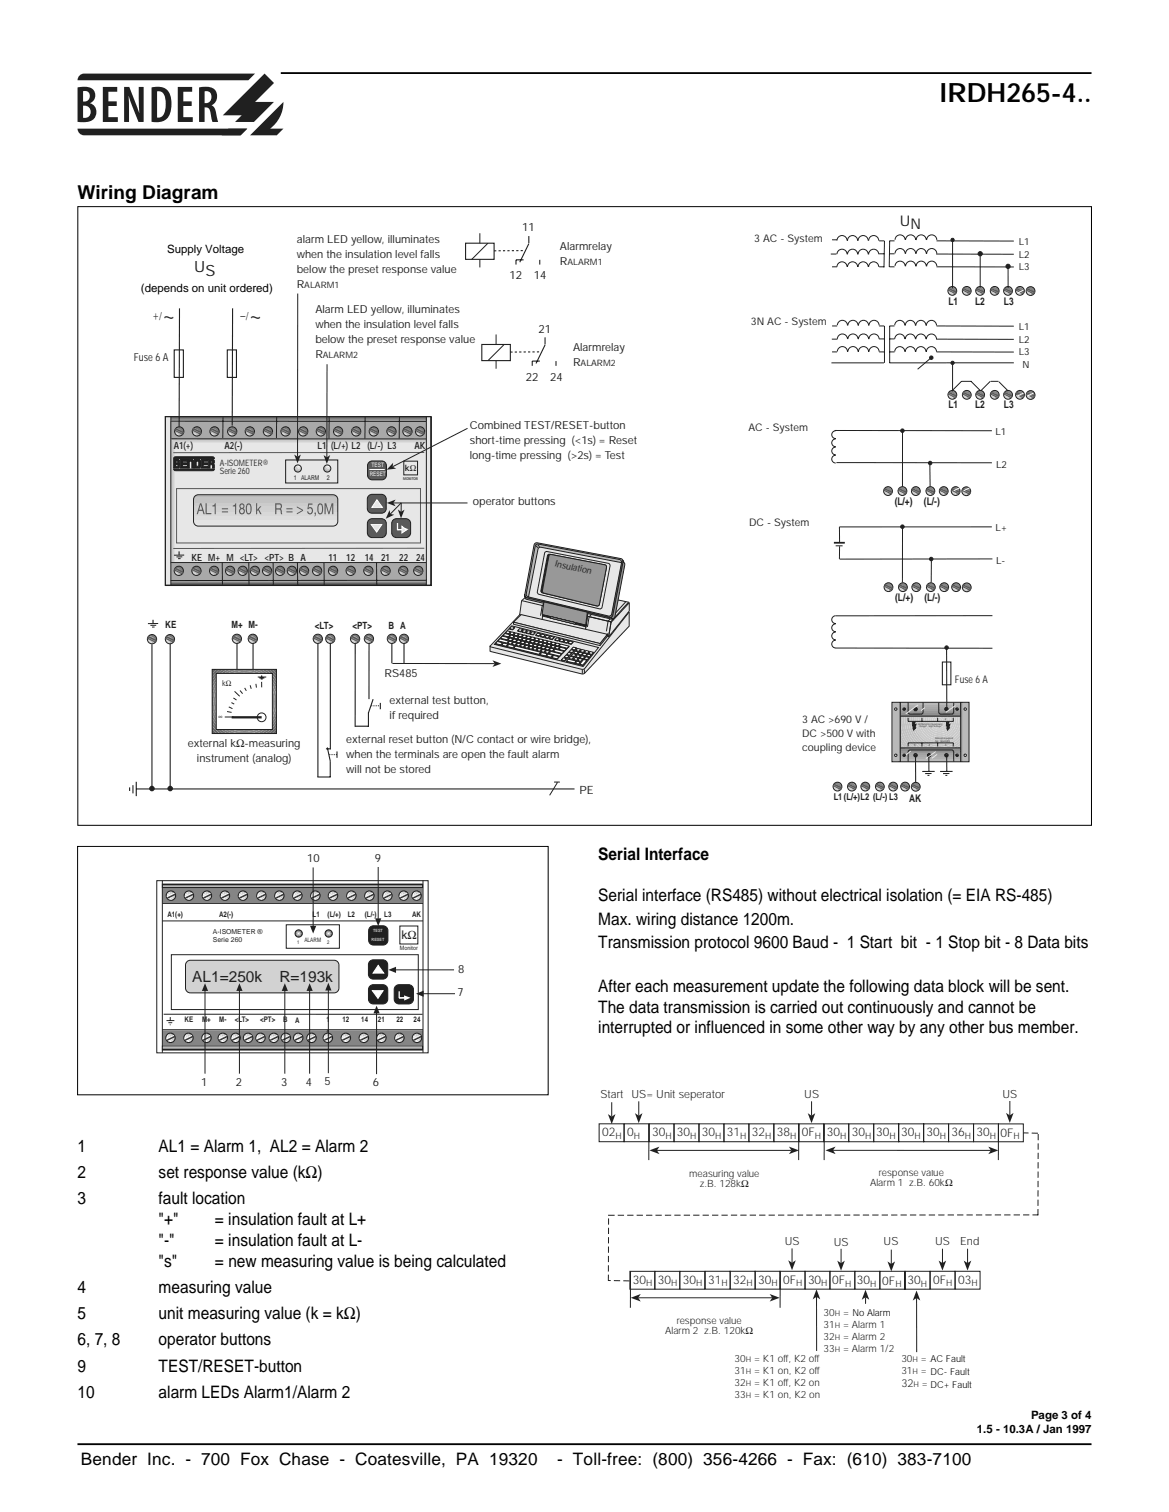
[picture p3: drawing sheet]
<svg xmlns="http://www.w3.org/2000/svg" width="216mm" height="279mm" viewBox="0 0 216 279" stroke-linecap="round" stroke-linejoin="round" font-family="sans-serif">
<defs><g id="words">
<g font-size="5.2" fill="#231f20">
<text x="29.9" y="60.1">~</text>
<text x="46" y="60.1">~</text>
</g>
<text font-size="4.9" x="173.5" y="18.9">IRDH265-4..</text>
<text font-size="3.5" x="14.3" y="36.7">Wiring Diagram</text>
<g font-size="3.2">
<text x="110.5" y="158.9">Serial Interface</text>
<text x="110.5" y="166.5">Serial interface (RS485) without electrical isolation (= EIA RS-485)</text>
<text x="110.5" y="170.9">Max. wiring distance 1200m.</text>
<text x="110.5" y="175.2">Transmission protocol 9600 Baud - 1 Start bit - 1 Stop bit - 8 Data bits</text>
<text x="110.5" y="183.3">After each measurement update the following data block will be sent.</text>
<text x="110.5" y="187.1">The data transmission is carried out continuously and cannot be</text>
<text x="110.5" y="190.9">interrupted or influenced in some other way by any other bus member.</text>
<text x="14.3" y="212.9">1</text>
<text x="29.3" y="212.9">AL1 = Alarm 1, AL2 = Alarm 2</text>
<text x="14.3" y="217.7">2</text>
<text x="29.3" y="217.7">set response value (kΩ)</text>
<text x="14.3" y="222.5">3</text>
<text x="29.3" y="222.5">fault location</text>
<text x="29.3" y="226.4">&quot;+&quot;</text>
<text x="39.7" y="226.4">= insulation fault at L+</text>
<text x="29.3" y="230.3">&quot;-&quot;</text>
<text x="39.7" y="230.3">= insulation fault at L-</text>
<text x="14.3" y="238.9">4</text>
<text x="29.3" y="238.9">measuring value</text>
<text x="29.3" y="234.1">&quot;s&quot;</text>
<text x="39.7" y="234.1">= new measuring value is being calculated</text>
<text x="14.3" y="243.8">5</text>
<text x="29.3" y="243.8">unit measuring value (k = kΩ)</text>
<text x="14.3" y="248.6">6, 7, 8</text>
<text x="29.3" y="248.6">operator buttons</text>
<text x="14.3" y="253.4">9</text>
<text x="29.3" y="253.4">TEST/RESET-button</text>
<text x="14.3" y="258.3">10</text>
<text x="29.3" y="258.3">alarm LEDs Alarm1/Alarm 2</text>
<text x="14.9" y="270.8">Bender Inc. - 700 Fox Chase - Coatesville, PA 19320</text>
<text x="102.9" y="270.8">- Toll-free: (800) 356-4266 - Fax: (610) 383-7100</text>
</g>
<text font-size="2.9" fill="#231f20" x="35.9" y="50.3">US</text>
<g font-size="2.8" fill="#231f20">
<text x="35.5" y="181.5">AL1=250k</text>
<text x="51.6" y="181.5">R=193k</text>
</g>
<text font-size="2.7" fill="#231f20" x="166.2" y="41.7">UN</text>
<g font-size="2.6" fill="#231f20">
<text x="28.1" y="59.2">+</text>
<text x="44.4" y="59.2">–</text>
</g>
<g font-size="2.2" fill="#231f20">
<text x="74.2" y="173.5">kΩ</text>
<text x="111.2" y="210">02</text>
<text x="115.8" y="210">0</text>
<text x="120.4" y="210">30</text>
<text x="125" y="210">30</text>
<text x="129.6" y="210">30</text>
<text x="134.3" y="210">31</text>
<text x="138.9" y="210">32</text>
<text x="143.5" y="210">38</text>
<text x="148.1" y="210">0F</text>
<text x="152.7" y="210">30</text>
<text x="157.3" y="210">30</text>
<text x="171.1" y="210">30</text>
<text x="175.7" y="210">36</text>
<text x="180.3" y="210">30</text>
<text x="161.8" y="210">30</text>
<text x="166.4" y="210">30</text>
<text x="184.8" y="210.1">0F</text>
<text x="116.9" y="237.2">30</text>
<text x="121.5" y="237.2">30</text>
<text x="126.1" y="237.2">30</text>
<text x="130.8" y="237.2">31</text>
<text x="135.4" y="237.2">32</text>
<text x="140" y="237.2">30</text>
<text x="144.6" y="237.2">0F</text>
<text x="149.2" y="237.2">30</text>
<text x="153.7" y="237.3">0F</text>
<text x="158.3" y="237.3">30</text>
<text x="162.9" y="237.4">0F</text>
<text x="167.6" y="237.3">30</text>
<text x="172.3" y="237.2">0F</text>
<text x="176.9" y="237.2">03</text>
</g>
<g font-size="2.1">
<text x="30.9" y="46.8">Supply Voltage</text>
<text x="26" y="53.9">(depends on unit ordered)</text>
<text x="190.4" y="262.3">Page 3 of 4</text>
<text x="180.4" y="264.8">1.5 - 10.3A / Jan 1997</text>
</g>
<g font-size="2.1" fill="#231f20">
<text x="96.4" y="42.7">11</text>
<text x="94.1" y="51.6">12</text>
<text x="98.6" y="51.6">14</text>
<text x="99.4" y="61.4">21</text>
<text x="97.1" y="70.3">22</text>
<text x="101.6" y="70.3">24</text>
<text x="107" y="146.6">PE</text>
<text x="56.8" y="159.3">10</text>
<text x="69.2" y="159.3">9</text>
<text x="84.6" y="179.8">8</text>
<text x="84.5" y="184">7</text>
<text x="37.2" y="200.6">1</text>
<text x="43.5" y="200.6">2</text>
<text x="51.9" y="200.6">3</text>
<text x="56.5" y="200.6">4</text>
<text x="60" y="200.5">5</text>
<text x="68.9" y="200.7">6</text>
<text x="110.9" y="202.9">Start US= Unit seperator</text>
<text x="148.5" y="202.9">US</text>
<text x="185.2" y="202.9">US</text>
<text x="144.9" y="230.1">US</text>
<text x="154" y="230.2">US</text>
<text x="163.2" y="230.1">US</text>
<text x="172.7" y="230.1">US</text>
<text x="177.4" y="230.1">End</text>
</g>
<g font-size="2" fill="#231f20">
<text x="54.8" y="44.8">alarm LED yellow, illuminates</text>
<text x="54.8" y="47.6">when the insulation level falls</text>
<text x="103.4" y="46.3">Alarmrelay</text>
<text x="31.5" y="53.2">(see nameplate)</text>
<text x="54.8" y="50.4">below the preset response value</text>
<text x="54.8" y="53.1">R</text>
<text x="103.4" y="49">R</text>
<text x="29.4" y="59.2">/</text>
<text x="45.4" y="59.2">/</text>
<text x="58.2" y="57.8">Alarm LED yellow, illuminates</text>
<text x="58.2" y="60.6">when the insulation level falls</text>
<text x="58.2" y="63.3">below the preset response value</text>
<text x="105.8" y="64.9">Alarmrelay</text>
<text x="24.7" y="66.6">Fuse 6 A</text>
<text x="58.2" y="66.1">R</text>
<text x="105.8" y="67.7">R</text>
<text x="86.8" y="79.3">Combined TEST/RESET-button</text>
<text x="86.8" y="82.1">short-time pressing (&lt;1s) = Reset</text>
<text x="86.8" y="84.8">long-time pressing (&gt;2s) = Test</text>
<text x="87.3" y="93.3">operator buttons</text>
<text x="71" y="125">RS485</text>
<text x="71.9" y="130.1">external test button,</text>
<text x="63.9" y="137.4">external reset button (N/C contact or wire bridge),</text>
<text x="71.9" y="132.9">if required</text>
<text x="34.7" y="138.1">external kΩ-measuring</text>
<text x="36.4" y="140.8">instrument (analog)</text>
<text x="63.9" y="140.1">when the terminals are open the fault alarm</text>
<text x="63.9" y="142.9">will not be stored</text>
<text x="166.5" y="256.4">32</text>
</g>
<g font-size="1.9" fill="#231f20">
<text x="139.3" y="44.6">3 AC - System</text>
<text x="175.2" y="56.4">L1</text>
<text x="180.1" y="56.4">L2</text>
<text x="185.4" y="56.4">L3</text>
<text x="138.7" y="60.1">3N AC - System</text>
<text x="175.2" y="75.5">L1</text>
<text x="180.1" y="75.5">L2</text>
<text x="185.4" y="75.5">L3</text>
<text x="138.2" y="79.6">AC - System</text>
<text x="165.2" y="93.3">(L/+)</text>
<text x="170.6" y="93.3">(L/-)</text>
<text x="138.4" y="97.2">DC - System</text>
<text x="165.3" y="111.1">(L/+)</text>
<text x="170.7" y="111.1">(L/-)</text>
<text x="176.4" y="126.3">Fuse 6 A</text>
<text x="148.2" y="133.6">3 AC &gt;690 V /</text>
<text x="148.2" y="136.2">DC &gt;500 V with</text>
<text x="148.2" y="138.8">coupling device</text>
<text x="167.9" y="148.2">AK</text>
</g>
<g font-size="1.8" fill="#231f20">
<text x="188.1" y="45.2">L1</text>
<text x="188.1" y="47.6">L2</text>
<text x="188.1" y="49.9">L3</text>
<text x="188.1" y="61">L1</text>
<text x="188.1" y="63.3">L2</text>
<text x="188.1" y="65.7">L3</text>
<text x="188.8" y="68">N</text>
<text x="32.1" y="83">A1(+)</text>
<text x="41.5" y="83">A2(-)</text>
<text x="58.6" y="83">L1</text>
<text x="61.1" y="83">(L/+) L2 (L/-) L3</text>
<text x="76.5" y="83">AK</text>
<text x="183.9" y="80.3">L1</text>
<text x="184" y="86.5">L2</text>
<text x="183.9" y="98.1">L+</text>
<text x="35.4" y="103.7">KE M+ M &lt;LT&gt; &lt;PT&gt; B A</text>
<text x="60.7" y="103.7">11</text>
<text x="64" y="103.7">12</text>
<text x="67.4" y="103.7">14</text>
<text x="70.4" y="103.7">21</text>
<text x="73.7" y="103.7">22</text>
<text x="76.8" y="103.7">24</text>
<text x="184" y="104.3">L-</text>
<text x="30.5" y="116.1">KE</text>
<text x="42.8" y="116.1">M+ M-</text>
<text x="58.2" y="116.2">&lt;LT&gt;</text>
<text x="65.1" y="116.3">&lt;PT&gt;</text>
<text x="71.8" y="116.3">B A</text>
<text x="162.8" y="215.5">Ansprechwert</text>
<text x="127.3" y="217.6">measuring value</text>
<text x="129.2" y="219.4">z.B. 128kΩ</text>
<text x="160.7" y="219.2">Alarm 1 z.B. 60kΩ</text>
<text x="162.3" y="217.4">response value</text>
<text x="125" y="244.8">response value</text>
<text x="125.5" y="242.9">Ansprechwert</text>
<text x="152.1" y="245.3">31</text>
<text x="152.1" y="243.1">30</text>
<text x="155.7" y="243.1">= Kein/no Alarm</text>
<text x="155.7" y="245.3">= Alarm 1</text>
<text x="122.8" y="246.6">Alarm 2 z.B. 120kΩ</text>
<text x="135.7" y="251.7">30</text>
<text x="139.3" y="251.7">= K1 off, K2 off</text>
<text x="152.1" y="247.6">32</text>
<text x="152.1" y="249.8">33</text>
<text x="155.7" y="247.6">= Alarm 2</text>
<text x="155.7" y="249.8">= Alarm 1/2</text>
<text x="166.5" y="251.7">30</text>
<text x="170.1" y="251.7">= AC</text>
<text x="176.3" y="251.7">Fehler/fault</text>
<text x="135.7" y="253.9">31</text>
<text x="135.7" y="256.1">32</text>
<text x="139.3" y="253.9">= K1 on, K2 off</text>
<text x="139.3" y="256.1">= K1 off, K2 on</text>
<text x="166.5" y="253.9">31</text>
<text x="170.1" y="253.9">= DC- Fehler/fault</text>
<text x="170.3" y="256.4">= DC+ Fehler/fault</text>
<text x="135.7" y="258.4">33</text>
<text x="139.3" y="258.4">= K1 on, K2 on</text>
</g>
<g font-size="1.8">
<text x="157.4" y="243.2">No Alarm</text>
<text x="171.9" y="251.7">AC Fault</text>
<text x="171.9" y="254">DC- Fault</text>
<text x="171.9" y="256.5">DC+ Fault</text>
</g>
<g font-size="1.7" fill="#231f20">
<text x="102.4" y="104.7" transform="rotate(11 102.4 104.7)">Insulation</text>
<text x="154" y="147.8">L1(L/+)L2 (L/-) L3</text>
<text x="113.7" y="210.4">H</text>
<text x="117" y="210.4">H</text>
<text x="122.9" y="210.4">H</text>
<text x="127.5" y="210.4">H</text>
<text x="132.1" y="210.4">H</text>
<text x="136.7" y="210.4">H</text>
<text x="141.3" y="210.4">H</text>
<text x="145.9" y="210.4">H</text>
<text x="150.5" y="210.4">H</text>
<text x="155.2" y="210.4">H</text>
<text x="159.8" y="210.4">H</text>
<text x="164.3" y="210.5">H</text>
<text x="168.9" y="210.5">H</text>
<text x="173.6" y="210.4">H</text>
<text x="178.2" y="210.4">H</text>
<text x="182.8" y="210.4">H</text>
<text x="187.2" y="210.5">H</text>
<text x="119.3" y="237.7">H</text>
<text x="124" y="237.7">H</text>
<text x="128.6" y="237.7">H</text>
<text x="133.3" y="237.7">H</text>
<text x="137.9" y="237.7">H</text>
<text x="142.5" y="237.7">H</text>
<text x="147" y="237.7">H</text>
<text x="151.7" y="237.7">H</text>
<text x="156.1" y="237.8">H</text>
<text x="160.7" y="237.8">H</text>
<text x="165.4" y="237.8">H</text>
<text x="170.1" y="237.8">H</text>
<text x="174.8" y="237.7">H</text>
<text x="179.4" y="237.7">H</text>
</g>
<g font-size="1.6" fill="#231f20">
<text x="56.2" y="53.1">ALARM1</text>
<text x="104.8" y="49">ALARM1</text>
<text x="59.6" y="66.1">ALARM2</text>
<text x="107.2" y="67.7">ALARM2</text>
<text x="40.6" y="86">A-ISOMETER®</text>
<text x="40.6" y="87.7">Serie 260</text>
<text x="74.8" y="87">kΩ</text>
</g>
<g font-size="1.5" fill="#231f20">
<text x="41" y="126.7">kΩ</text>
<text x="40.4" y="132.9">∞</text>
</g>
<g font-size="1.4" fill="#231f20">
<text x="30.9" y="169.5">A1(+)</text>
<text x="40.5" y="169.5">A2(-)</text>
<text x="57.7" y="169.5">L1</text>
<text x="60.5" y="169.5">(L/+)</text>
<text x="64.2" y="169.5">L2</text>
<text x="67.4" y="169.5">(L/-)</text>
<text x="71" y="169.5">L3</text>
<text x="76.1" y="169.5">AK</text>
<text x="34.1" y="188.9">KE</text>
<text x="37.3" y="188.9">M+</text>
<text x="40.5" y="188.9">M-</text>
<text x="43.4" y="188.9">&lt;LT&gt;</text>
<text x="48.1" y="188.9">&lt;PT&gt;</text>
<text x="52.3" y="188.9">B</text>
<text x="54.5" y="189">A</text>
<text x="60.3" y="188.9">1</text>
<text x="60.3" y="191.3">1</text>
<text x="63.2" y="188.9">12</text>
<text x="66.7" y="188.9">14</text>
<text x="69.8" y="188.9">21</text>
<text x="73.2" y="188.9">22</text>
<text x="76.4" y="188.9">24</text>
<text x="154.2" y="243.1">H</text>
<text x="154.2" y="245.3">H</text>
<text x="137.7" y="251.7">H</text>
<text x="154.2" y="247.6">H</text>
<text x="154.2" y="249.8">H</text>
<text x="168.5" y="251.7">H</text>
<text x="137.7" y="253.9">H</text>
<text x="137.7" y="256.1">H</text>
<text x="168.5" y="253.9">H</text>
<text x="168.7" y="256.4">H</text>
<text x="137.7" y="258.4">H</text>
</g>
<g font-size="1.3" fill="#231f20">
<text x="39.3" y="172.5">A-ISOMETER ®</text>
<text x="39.3" y="174.1">Serie 260</text>
</g>
<g font-size="1.2" fill="#231f20">
<text x="54.3" y="88.6">1 ALARM</text>
<text x="60.3" y="88.6">2</text>
</g>
<g font-size="1.1" fill="#fff">
<text x="68.3" y="88">RESET</text>
<text x="68.6" y="86.4">TEST</text>
</g>
<g font-size="1.1" fill="#231f20">
<text x="56.2" y="174.1">ALARM</text>
<text x="73.8" y="175.6">Monitor</text>
</g>
<g font-size=".9" fill="#231f20">
<text x="54.9" y="174.5">1</text>
<text x="60.4" y="174.4">2</text>
</g>
<g font-size=".8" fill="#fff">
<text x="68.6" y="173.9">RESET</text>
<text x="68.9" y="172.3">TEST</text>
</g>
<text font-size=".7" fill="#231f20" x="74.5" y="88.7">MONITOR</text>
<g font-size=".5" fill="#231f20">
<text x="168.9" y="137.8">5</text>
<text x="169.6" y="133.9">Achtung Hochspannung</text>
<text x="169.8" y="134.4">Danger</text>
<text x="171.5" y="137.8">4</text>
<text x="171.5" y="134.4">High Voltage</text>
<text x="172.7" y="136.6">Ankopplungsgerät</text>
<text x="172.7" y="137.1">Typ</text>
<text x="173.7" y="137.1">AGH520S</text>
<text x="174.5" y="137.8">3</text>
<text x="174.5" y="133.1">2</text>
</g>
</g></defs>
<path d="M14.3 266.9h187.3" fill="none" stroke="#000" stroke-width=".34"/>
<path d="M14.4 38.2h187.2v114.3h-187.2z" fill="none" stroke="#000" stroke-width=".18"/>
<path d="M174 122.3h1.6v4.2h-1.6z" fill="none" stroke="#231f20" stroke-width=".19"/>
<path d="M166.3 138.4h11.1" fill="none" stroke="#808285" stroke-width=".37"/>
<path d="M166.3 138.7h11.1" fill="none" stroke="#8a8c8f" stroke-width=".37"/>
<path d="M166.3 139.1h11.1" fill="none" stroke="#939598" stroke-width=".37"/>
<path d="M166.3 139.5h11.1" fill="none" stroke="#9d9fa2" stroke-width=".37"/>
<path d="M166.3 139.9h11.1" fill="none" stroke="#a8a9ad" stroke-width=".37"/>
<path d="M166.3 140.2h11.1" fill="none" stroke="#b2b3b7" stroke-width=".37"/>
<path d="M166.3 140.6h11.1" fill="none" stroke="#bcbdc0" stroke-width=".37"/>
<path d="M171.2 139.2v.6l.8 .1v-.7zM171.2 139.2h.8v.6a.5 .5 0 0 1-.6 0 .5 .5 0 0 1-.2-.6z" fill="#57585a"/>
<path d="M171.2 139.2v.1a.43 .43 0 0 0 .2 .5 .43 .43 0 0 0 .6-.1v-.5zM171.3 139.3l.7-.1-.1 .4a.44 .44 0 0 1-.6-.3z" fill="#7b7d80"/>
<path d="M171.3 139.3a.44 .44 0 0 0 .6 .3l.1-.4zM171.5 139.2h.5a.24 .24 0 0 1-.3 .3 .24 .24 0 0 1-.2-.3z" fill="#9d9fa2"/>
<path d="M171.5 139.3a.25 .25 0 0 0 .5 0 .25 .25 0 0 0-.5 0zM171.6 139.3a.1 .1 0 0 1 .2 0 .1 .1 0 0 1-.2 0z" fill="#c2c3c5"/>
<path d="M171.7 139.2l.1 .1z" fill="#e6e7e9"/>
<circle cx="171.6" cy="139.6" r=".31" fill="none" stroke="#231f20" stroke-width=".18"/>
<path d="M174.4 139.2v.6l.8 .1v-.7zM174.4 139.2h.8v.6a.5 .5 0 0 1-.6 0 .5 .5 0 0 1-.2-.6z" fill="#57585a"/>
<path d="M174.4 139.2v.1a.43 .43 0 0 0 .2 .5 .43 .43 0 0 0 .6-.1v-.5zM174.5 139.3l.7-.1-.1 .4a.44 .44 0 0 1-.6-.3z" fill="#7b7d80"/>
<path d="M174.5 139.3a.44 .44 0 0 0 .6 .3l.1-.4zM174.7 139.2h.4a.24 .24 0 0 1-.2 .3 .24 .24 0 0 1-.2-.3z" fill="#9d9fa2"/>
<path d="M174.7 139.3a.25 .25 0 0 0 .5 0 .25 .25 0 0 0-.5 0zM174.8 139.3a.1 .1 0 0 1 .2 0 .1 .1 0 0 1-.2 0z" fill="#c2c3c5"/>
<path d="M174.9 139.2l.1 .1z" fill="#e6e7e9"/>
<circle cx="174.8" cy="139.6" r=".31" fill="none" stroke="#231f20" stroke-width=".18"/>
<path d="M168.7 139.2v.6l.8 .1v-.7zM168.7 139.2h.8v.6a.5 .5 0 0 1-.6 0 .5 .5 0 0 1-.2-.6z" fill="#57585a"/>
<path d="M168.7 139.2v.1a.43 .43 0 0 0 .2 .5 .43 .43 0 0 0 .6-.1v-.5zM168.8 139.3l.7-.1-.1 .4a.44 .44 0 0 1-.6-.3z" fill="#7b7d80"/>
<path d="M168.8 139.3a.44 .44 0 0 0 .6 .3l.1-.4zM169 139.2h.4a.24 .24 0 0 1-.2 .3 .24 .24 0 0 1-.2-.3z" fill="#9d9fa2"/>
<path d="M169 139.3a.25 .25 0 0 0 .5 0 .25 .25 0 0 0-.5 0zM169.1 139.3a.1 .1 0 0 1 .2 0 .1 .1 0 0 1-.2 0z" fill="#c2c3c5"/>
<path d="M169.2 139.2l.1 .1z" fill="#e6e7e9"/>
<circle cx="169.1" cy="139.6" r=".31" fill="none" stroke="#231f20" stroke-width=".18"/>
<path d="M166.3 132.2h11.1" fill="none" stroke="#808285" stroke-width=".37"/>
<path d="M166.3 131.8h11.1" fill="none" stroke="#8a8c8f" stroke-width=".37"/>
<path d="M166.3 131.4h11.1" fill="none" stroke="#939598" stroke-width=".37"/>
<path d="M166.3 131.1h11.1" fill="none" stroke="#9d9fa2" stroke-width=".37"/>
<path d="M166.3 130.7h11.1" fill="none" stroke="#a8a9ad" stroke-width=".37"/>
<path d="M166.3 130.3h11.1" fill="none" stroke="#b2b3b7" stroke-width=".37"/>
<path d="M166.3 130h11.1" fill="none" stroke="#bcbdc0" stroke-width=".37"/>
<path d="M174.4 130.7v.6l.2 .1h.6v-.7zM174.4 130.7h.8v.6a.5 .5 0 0 1-.6-.1 .5 .5 0 0 1-.2-.5z" fill="#57585a"/>
<path d="M174.4 130.7a.43 .43 0 0 0 .2 .5 .43 .43 0 0 0 .6-.1v-.4zM174.5 130.7h.7l-.1 .4a.44 .44 0 0 1-.6-.4z" fill="#7b7d80"/>
<path d="M174.5 130.7a.44 .44 0 0 0 .6 .4l.1-.4zM174.7 130.7h.4a.24 .24 0 0 1-.2 .3 .24 .24 0 0 1-.2-.3z" fill="#9d9fa2"/>
<path d="M174.7 130.8a.25 .25 0 0 0 .5 0 .25 .25 0 0 0-.5 0zM174.8 130.7a.1 .1 0 0 1 .2 0 .1 .1 0 0 1-.2 0z" fill="#c2c3c5"/>
<path d="M174.9 130.7l.1 .1z" fill="#e6e7e9"/>
<circle cx="174.8" cy="131" r=".31" fill="none" stroke="#231f20" stroke-width=".18"/>
<path d="M168.7 130.7v.6l.2 .1h.6v-.7zM168.7 130.7h.8v.6a.5 .5 0 0 1-.6-.1 .5 .5 0 0 1-.2-.5z" fill="#57585a"/>
<path d="M168.7 130.7a.43 .43 0 0 0 .2 .5 .43 .43 0 0 0 .6-.1v-.4zM168.8 130.7h.7l-.1 .4a.44 .44 0 0 1-.6-.4z" fill="#7b7d80"/>
<path d="M168.8 130.7a.44 .44 0 0 0 .6 .4l.1-.4zM169 130.7h.4a.24 .24 0 0 1-.2 .3 .24 .24 0 0 1-.2-.3z" fill="#9d9fa2"/>
<path d="M169 130.8a.25 .25 0 0 0 .5 0 .25 .25 0 0 0-.5 0zM169.1 130.7a.1 .1 0 0 1 .2 0 .1 .1 0 0 1-.2 0z" fill="#c2c3c5"/>
<path d="M169.2 130.7l.1 .1z" fill="#e6e7e9"/>
<circle cx="169.1" cy="131" r=".31" fill="none" stroke="#231f20" stroke-width=".18"/>
<path d="M168.8 130.8l.1 .5h.5v-.5zM168.8 130.8h.6v.4h-.4z" fill="#57585a"/>
<path d="M168.8 130.8l.2 .4h.4v-.4zM168.9 130.8h.5l-.1 .3a.28 .28 0 0 1-.3 0 .28 .28 0 0 1-.1-.3z" fill="#7b7d80"/>
<path d="M168.9 130.8a.31 .31 0 0 0 .4 .3l.1-.3zM169 130.8h.4l-.2 .2z" fill="#9d9fa2"/>
<path d="M169 130.8l.2 .2 .1-.2zM169.1 130.8a.06 .06 0 0 1 .1 0 .06 .06 0 0 1-.1 0z" fill="#c2c3c5"/>
<circle cx="169.2" cy="130.8" r=".06" fill="#e6e7e9"/>
<circle cx="169.1" cy="131" r=".22" fill="none" stroke="#231f20" stroke-width=".18"/>
<path d="M164.7 129.8h1.6v11h-1.6z" fill="#bcbdc0"/>
<path d="M166.2 129.8v11" fill="none" stroke="#808285" stroke-width=".18"/>
<path d="M166.2 129.8v11" fill="none" stroke="#8e9093" stroke-width=".18"/>
<path d="M166.1 129.8v11" fill="none" stroke="#9d9fa2" stroke-width=".18"/>
<path d="M166 129.8v11" fill="none" stroke="#adaeb2" stroke-width=".18"/>
<path d="M166 129.8v11" fill="none" stroke="#bcbdc0" stroke-width=".18"/>
<path d="M177.4 129.8h1.6v11h-1.6z" fill="#bcbdc0"/>
<path d="M177.5 129.8v11" fill="none" stroke="#808285" stroke-width=".18"/>
<path d="M177.6 129.8v11" fill="none" stroke="#8e9093" stroke-width=".18"/>
<path d="M177.7 129.8v11" fill="none" stroke="#9d9fa2" stroke-width=".18"/>
<path d="M177.8 129.8v11" fill="none" stroke="#adaeb2" stroke-width=".18"/>
<path d="M177.9 129.8v11" fill="none" stroke="#bcbdc0" stroke-width=".18"/>
<path d="M167.7 131.9h2.8M167.7 138.6h8.4M173.4 131.9h2.7" fill="none" stroke="#6c6d70" stroke-width=".18"/>
<path d="M167.7 131.8h2.8M167.7 138.8h8.4M173.4 131.8h2.7" fill="none" stroke="#7b7d80" stroke-width=".18"/>
<path d="M167.7 131.7h2.8M167.7 138.9h8.4M173.4 131.7h2.7" fill="none" stroke="#8a8c8f" stroke-width=".18"/>
<path d="M167.7 131.5h2.8M167.7 139h8.4M173.4 131.5h2.7" fill="none" stroke="#989a9d" stroke-width=".18"/>
<path d="M167.7 131.4h2.8M167.7 139.2h8.4M173.4 131.4h2.7" fill="none" stroke="#a8a9ad" stroke-width=".18"/>
<path d="M166.3 132.3v5.3l.1 .6h11v-5.9zM166.3 132.3h11.1v5.9h-10.7l-.4-.7z" fill="#bcbdc0"/>
<path d="M166.3 132.3v5.1l.4 .8h10.7v-5.9zM166.3 132.3h11.1v5.9h-10.4l-.6-.9z" fill="#bebfc1"/>
<path d="M166.3 132.3l.1 5 .6 .9h10.4v-5.9zM166.3 132.3h11.1v5.9h-9.5l-.6-.3-1-1.7z" fill="#bebfc2"/>
<path d="M166.3 132.3v3.9l.9 1.7 .7 .3h9.5v-5.9zM166.3 132.3h11.1v5.9h-8.8l-.8-.2a6 6 0 0 1-1.5-4.9z" fill="#bfc0c3"/>
<path d="M166.3 132.3v1.9a5.6 5.6 0 0 0 1.5 3.8l.8 .2h8.8v-5.9zM166.4 132.3h11v5.9h-8.6a5.5 5.5 0 0 1-2.4-4.1z" fill="#c0c1c4"/>
<path d="M166.4 132.3a6.9 6.9 0 0 0 1.7 5.5l.7 .4h8.6v-5.9zM166.8 132.3h10.6v5.9h-8.3a6.7 6.7 0 0 1-2.3-5.9z" fill="#c1c2c4"/>
<path d="M166.8 132.3a6.7 6.7 0 0 0 2.2 5.9h8.4v-5.9zM167.1 132.3h10.3v5.7l-.4 .2h-7a4.4 4.4 0 0 1-2.3-2.4 6.2 6.2 0 0 1-.6-3.5z" fill="#c2c3c5"/>
<path d="M167.1 132.3a6.3 6.3 0 0 0 2.2 5.7l.7 .2h7l.4-.2v-5.7zM167.5 132.3h9.9v5.1l-.3 .6-.8 .2h-4.7a2.85 2.85 0 0 1-3-1.5 5.9 5.9 0 0 1-1.1-4.4z" fill="#c2c3c6"/>
<path d="M167.5 132.3a5.9 5.9 0 0 0 2.4 5.7l.8 .2h5.6l.8-.2 .3-.6v-5.1zM167.9 132.3h9.5v4.8a2.75 2.75 0 0 1-3 1.1h-1.8a3 3 0 0 1-3.1-1.1 5.6 5.6 0 0 1-1.6-4.8z" fill="#c3c4c7"/>
<path d="M167.9 132.3a5.7 5.7 0 0 0 3 5.9h4.4h.8l.8-.5 .5-.6v-4.8zM168.3 132.3h9.1v3.9l-.1 .7a4.5 4.5 0 0 1-3.8 1.3 5 5 0 0 1-5.2-4.2z" fill="#c4c5c7"/>
<path d="M168.3 132.3a5.1 5.1 0 0 0 4.4 5.9 6.7 6.7 0 0 0 3.3-.4l1.3-.9 .1-.7v-3.9zM168.6 132.3h8.8v3.3l-.1 .7a5 5 0 0 1-5.8 1.3 5 5 0 0 1-2.9-5.3z" fill="#c5c6c8"/>
<path d="M168.6 132.3a5 5 0 0 0 2.9 5.3 5 5 0 0 0 5.8-1.3l.1-.7v-3.3zM169 132.3h8.4v3.1a4.6 4.6 0 0 1-5.5 2 4.6 4.6 0 0 1-2.9-5.1z" fill="#c6c7c9"/>
<g fill="#c7c8ca">
<path d="M169 132.3a4.6 4.6 0 0 0 2.9 5.1 4.6 4.6 0 0 0 5.5-2v-3.1zM169.4 132.3h8v.8a3.7 3.7 0 0 1-3.9 4.2 4.2 4.2 0 0 1-4.1-5z"/>
<path d="M169.3 132.3a4.2 4.2 0 0 0 3.1 4.9 4.2 4.2 0 0 0 5-2.6v-2.3zM169.7 132.3h7.6a3.9 3.9 0 0 1-3.8 4.7 3.9 3.9 0 0 1-3.8-4.7z"/>
</g>
<path d="M169.7 132.3a3.9 3.9 0 0 0 3.8 4.6 3.9 3.9 0 0 0 3.8-4.6zM170.1 132.4h6.8a3.5 3.5 0 0 1-3.4 4.2 3.5 3.5 0 0 1-3.4-4.2z" fill="#c8c9cb"/>
<path d="M170.1 132.4a3.5 3.5 0 0 0 3.4 4.2 3.5 3.5 0 0 0 3.5-4.2zM170.5 132.4h6.1a3.1 3.1 0 0 1-3.1 3.8 3.1 3.1 0 0 1-3-3.8z" fill="#c9cacc"/>
<g fill="#cbccce">
<path d="M170.5 132.4a3.1 3.1 0 0 0 3 3.8 3.1 3.1 0 0 0 3.1-3.8zM170.8 132.5l.2-.2h5l.2 .2a2.76 2.76 0 0 1-2.7 3.4 2.76 2.76 0 0 1-2.7-3.4z"/>
<path d="M170.8 132.5a2.76 2.76 0 0 0 2.7 3.4 2.76 2.76 0 0 0 2.7-3.4l-.2-.2h-5zM171.4 132.3h4.3a2.32 2.32 0 0 1-.8 2.8 2.32 2.32 0 0 1-2.9-.1 2.13 2.13 0 0 1-.6-2.7z"/>
</g>
<path d="M171.4 132.3a2.26 2.26 0 0 0 2.1 3.2 2.28 2.28 0 0 0 2.2-3.2zM171.8 132.3h3.5a1.96 1.96 0 0 1-.7 2.5 1.96 1.96 0 0 1-2.5-.3 1.79 1.79 0 0 1-.3-2.2z" fill="#cccdcf"/>
<path d="M171.8 132.3a1.96 1.96 0 0 0 .6 2.5 1.96 1.96 0 0 0 2.6-.3 1.79 1.79 0 0 0 .3-2.2zM172.1 132.3h2.9a1.64 1.64 0 0 1-1.5 2.4 1.64 1.64 0 0 1-1.4-2.4z" fill="#cdced0"/>
<path d="M172.1 132.3a1.65 1.65 0 0 0 1.4 2.5 1.65 1.65 0 0 0 1.5-2.5zM172.5 132.3h2.1a1.29 1.29 0 0 1-.2 1.7 1.29 1.29 0 0 1-1.7 0 1.29 1.29 0 0 1-.2-1.7z" fill="#cecfd1"/>
<g fill="#cfd0d2">
<path d="M172.5 132.3a1.29 1.29 0 0 0 .2 1.7 1.29 1.29 0 0 0 1.7 0 1.29 1.29 0 0 0 .2-1.7zM172.9 132.4a.94 .94 0 0 1 1.1 0 .94 .94 0 0 1 .4 1 .92 .92 0 0 1-1.4 .5 .92 .92 0 0 1-.1-1.5z"/>
<path d="M172.6 133.1a.91 .91 0 0 0 1.8 0 .91 .91 0 0 0-1.8 0zM173 133.1a.55 .55 0 0 1 1.1 0 .55 .55 0 0 1-1.1 0z"/>
</g>
<path d="M173 133.1a.55 .55 0 0 0 1.1 0 .55 .55 0 0 0-1.1 0zM173.3 133.1a.2 .2 0 0 1 .4 0 .2 .2 0 0 1-.4 0z" fill="#d0d1d3"/>
<circle cx="173.5" cy="133.1" r=".18" fill="#d1d2d4"/>
<path d="M164.7 129.8h14.3v11h-14.3zM166.3 129.8v10.9M167.7 129.8v1.8l.2 .3 2.2 .1M170.5 129.8v1.8l-.2 .3-.2 .1M173.4 129.8v1.8l.2 .3 .2 .1 2.1-.1 .2-.3v-1.8M177.4 132.3l-11.1 .1M177.4 138.2h-11.1M177.4 129.8v10.9M167.7 140.7v-1.7l.2-.4h.2h7.6h.2l.2 .4v1.7" fill="none" stroke="#231f20" stroke-width=".18"/>
<g fill="#fff" stroke="#231f20" stroke-width=".18">
<circle cx="165.4" cy="131" r=".22"/>
<circle cx="165.4" cy="139.6" r=".22"/>
</g>
<path d="M168.8 139.3l.1 .5h.5v-.5zM168.8 139.3h.6v.4h-.4z" fill="#57585a"/>
<path d="M168.8 139.3l.2 .4h.4v-.4zM168.9 139.3h.5l-.1 .3a.28 .28 0 0 1-.3 0 .28 .28 0 0 1-.1-.3z" fill="#7b7d80"/>
<path d="M168.9 139.3a.31 .31 0 0 0 .4 .3l.1-.3zM169 139.3h.4l-.2 .2z" fill="#9d9fa2"/>
<path d="M169 139.3l.2 .2 .1-.2zM169.1 139.3a.06 .06 0 0 1 .1 0 .06 .06 0 0 1-.1 0z" fill="#c2c3c5"/>
<path d="M169.1 139.3l.1 .1z" fill="#e6e7e9"/>
<circle cx="169.1" cy="139.6" r=".22" fill="none" stroke="#231f20" stroke-width=".18"/>
<path d="M171.3 139.3l.1 .5h.5v-.5zM171.3 139.3h.6v.4h-.4z" fill="#57585a"/>
<path d="M171.3 139.3l.2 .4h.4v-.4zM171.4 139.3h.5l-.1 .3a.28 .28 0 0 1-.3 0 .28 .28 0 0 1-.1-.3z" fill="#7b7d80"/>
<path d="M171.4 139.3a.31 .31 0 0 0 .4 .3l.1-.3zM171.5 139.3h.4l-.2 .2z" fill="#9d9fa2"/>
<path d="M171.5 139.3l.2 .2 .2-.2zM171.6 139.3a.1 .1 0 0 1 .2 0 .1 .1 0 0 1-.2 0z" fill="#c2c3c5"/>
<path d="M171.7 139.3v.1z" fill="#e6e7e9"/>
<circle cx="171.6" cy="139.6" r=".22" fill="none" stroke="#231f20" stroke-width=".18"/>
<path d="M174.5 130.8l.1 .5h.5v-.5zM174.5 130.8h.6v.4h-.4z" fill="#57585a"/>
<path d="M174.5 130.8l.2 .4h.4v-.4zM174.6 130.8h.5l-.1 .3a.28 .28 0 0 1-.3 0 .28 .28 0 0 1-.1-.3z" fill="#7b7d80"/>
<path d="M174.6 130.8a.31 .31 0 0 0 .4 .3l.1-.3zM174.7 130.8h.4l-.2 .2z" fill="#9d9fa2"/>
<path d="M174.7 130.8l.2 .2 .2-.2zM174.8 130.8a.06 .06 0 0 1 .1 0 .06 .06 0 0 1-.1 0z" fill="#c2c3c5"/>
<circle cx="174.9" cy="130.8" r=".06" fill="#e6e7e9"/>
<circle cx="174.8" cy="131" r=".22" fill="none" stroke="#231f20" stroke-width=".18"/>
<path d="M174.5 139.3l.1 .5h.5v-.5zM174.5 139.3h.6v.4h-.4z" fill="#57585a"/>
<path d="M174.5 139.3l.2 .4h.4v-.4zM174.6 139.3h.5l-.1 .3a.28 .28 0 0 1-.3 0 .28 .28 0 0 1-.1-.3z" fill="#7b7d80"/>
<path d="M174.6 139.3a.31 .31 0 0 0 .4 .3l.1-.3zM174.7 139.3h.4l-.2 .2z" fill="#9d9fa2"/>
<path d="M174.7 139.3l.2 .2 .2-.2zM174.8 139.3a.06 .06 0 0 1 .1 0 .06 .06 0 0 1-.1 0z" fill="#c2c3c5"/>
<path d="M174.8 139.3l.1 .1z" fill="#e6e7e9"/>
<circle cx="174.8" cy="139.6" r=".22" fill="none" stroke="#231f20" stroke-width=".18"/>
<g fill="#fff" stroke="#231f20" stroke-width=".18">
<circle cx="178.3" cy="131" r=".22"/>
<circle cx="178.3" cy="139.6" r=".22"/>
</g>
<path d="M166.7 130.8l.1 .5h.5v-.5zM166.7 130.8h.6v.4h-.4l-.2-.2z" fill="#57585a"/>
<path d="M166.7 130.8v.2l.2 .2h.4v-.4zM166.9 130.9a.21 .21 0 0 1 .4 0 .21 .21 0 0 1-.4 0z" fill="#7b7d80"/>
<path d="M166.9 130.9a.21 .21 0 0 0 .4 0 .21 .21 0 0 0-.4 0zM167 130.8h.2v.2h-.2z" fill="#9d9fa2"/>
<path d="M167 130.8v.2h.2v-.2zM167 130.8a.1 .1 0 0 1 .2 0 .1 .1 0 0 1-.2 0z" fill="#c2c3c5"/>
<circle cx="167.1" cy="130.8" r=".06" fill="#e6e7e9"/>
<circle cx="167" cy="131" r=".22" fill="none" stroke="#231f20" stroke-width=".18"/>
<path d="M166.8 131a.21 .21 0 0 0 .4 0 .21 .21 0 0 0-.4 0zM166.8 131a.2 .2 0 0 1 .4 0 .2 .2 0 0 1-.4 0z" fill="#57585a"/>
<path d="M166.9 130.9v.3h.3v-.3zM166.9 131a.15 .15 0 0 1 .3 0 .15 .15 0 0 1-.3 0z" fill="#7b7d80"/>
<path d="M166.9 131a.15 .15 0 0 0 .3 0 .15 .15 0 0 0-.3 0zM166.9 131a.1 .1 0 0 1 .2 0 .1 .1 0 0 1-.2 0z" fill="#9d9fa2"/>
<path d="M166.9 131a.1 .1 0 0 0 .2 0 .1 .1 0 0 0-.2 0z" fill="#c2c3c5"/>
<circle cx="167" cy="131" r=".03" fill="#e6e7e9"/>
<path d="M166.8 131.1l.4-.1z" fill="none" stroke="#231f20" stroke-width=".18"/>
<path d="M166.7 139.3l.1 .5h.5v-.5zM166.7 139.3h.6v.4h-.4l-.2-.1z" fill="#57585a"/>
<path d="M166.7 139.3v.3l.2 .1h.4v-.4zM166.9 139.5a.21 .21 0 0 1 .4 0 .21 .21 0 0 1-.4 0z" fill="#7b7d80"/>
<path d="M166.9 139.5a.21 .21 0 0 0 .4 0 .21 .21 0 0 0-.4 0zM167 139.3h.2v.2h-.2z" fill="#9d9fa2"/>
<path d="M167 139.3v.2h.2v-.2zM167 139.4a.1 .1 0 0 1 .2 0 .1 .1 0 0 1-.2 0z" fill="#c2c3c5"/>
<circle cx="167.1" cy="139.4" r=".06" fill="#e6e7e9"/>
<circle cx="167" cy="139.6" r=".22" fill="none" stroke="#231f20" stroke-width=".18"/>
<path d="M166.8 139.6a.21 .21 0 0 0 .4 0 .21 .21 0 0 0-.4 0zM166.8 139.5a.2 .2 0 0 1 .4 0 .2 .2 0 0 1-.4 0z" fill="#57585a"/>
<path d="M166.8 139.6a.2 .2 0 0 0 .4 0 .2 .2 0 0 0-.4 0zM166.9 139.6a.15 .15 0 0 1 .3 0 .15 .15 0 0 1-.3 0z" fill="#7b7d80"/>
<path d="M166.9 139.6a.15 .15 0 0 0 .3 0 .15 .15 0 0 0-.3 0zM166.9 139.6a.1 .1 0 0 1 .2 0 .1 .1 0 0 1-.2 0z" fill="#9d9fa2"/>
<path d="M166.9 139.6a.1 .1 0 0 0 .2 0 .1 .1 0 0 0-.2 0z" fill="#c2c3c5"/>
<circle cx="167" cy="139.6" r=".03" fill="#e6e7e9"/>
<path d="M166.8 139.6l.4-.1z" fill="none" stroke="#231f20" stroke-width=".18"/>
<path d="M176.5 130.8v.5h.4l.1-.5zM176.5 130.8h.5v.2l-.1 .2h-.4z" fill="#57585a"/>
<path d="M176.5 130.8v.4h.4l.1-.2v-.2zM176.4 130.9a.3 .3 0 0 1 .6 0 .3 .3 0 0 1-.6 0z" fill="#7b7d80"/>
<path d="M176.5 130.8v.3a.28 .28 0 0 0 .3 0 .28 .28 0 0 0 .1-.3zM176.5 130.8h.3v.2h-.3z" fill="#9d9fa2"/>
<path d="M176.5 130.8v.2h.3v-.2zM176.6 130.8a.06 .06 0 0 1 .1 0 .06 .06 0 0 1-.1 0z" fill="#c2c3c5"/>
<circle cx="176.7" cy="130.8" r=".06" fill="#e6e7e9"/>
<circle cx="176.8" cy="131" r=".22" fill="none" stroke="#231f20" stroke-width=".18"/>
<path d="M176.5 131a.25 .25 0 0 0 .5 0 .25 .25 0 0 0-.5 0zM176.5 131a.2 .2 0 0 1 .4 0 .2 .2 0 0 1-.4 0z" fill="#57585a"/>
<path d="M176.6 130.9v.3h.3v-.3zM176.6 131a.15 .15 0 0 1 .3 0 .15 .15 0 0 1-.3 0z" fill="#7b7d80"/>
<path d="M176.6 131a.15 .15 0 0 0 .3 0 .15 .15 0 0 0-.3 0zM176.6 131a.1 .1 0 0 1 .2 0 .1 .1 0 0 1-.2 0z" fill="#9d9fa2"/>
<path d="M176.6 131a.1 .1 0 0 0 .2 0 .1 .1 0 0 0-.2 0zM176.7 131a.05 .05 0 0 1 .1 0 .05 .05 0 0 1-.1 0z" fill="#c2c3c5"/>
<circle cx="176.7" cy="131" r=".03" fill="#e6e7e9"/>
<path d="M176.6 130.9l.3 .3z" fill="none" stroke="#231f20" stroke-width=".18"/>
<path d="M176.5 139.3v.5h.4l.1-.5zM176.5 139.3h.5v.3l-.1 .1h-.4z" fill="#57585a"/>
<path d="M176.5 139.3v.4h.4l.1-.1v-.3zM176.4 139.5a.3 .3 0 0 1 .6 0 .3 .3 0 0 1-.6 0z" fill="#7b7d80"/>
<path d="M176.5 139.3v.3a.28 .28 0 0 0 .3 0 .28 .28 0 0 0 .1-.3zM176.5 139.3h.3v.2h-.3z" fill="#9d9fa2"/>
<path d="M176.5 139.3v.2h.3v-.2zM176.6 139.4a.06 .06 0 0 1 .1 0 .06 .06 0 0 1-.1 0z" fill="#c2c3c5"/>
<circle cx="176.7" cy="139.4" r=".06" fill="#e6e7e9"/>
<circle cx="176.8" cy="139.6" r=".22" fill="none" stroke="#231f20" stroke-width=".18"/>
<path d="M176.5 139.6a.25 .25 0 0 0 .5 0 .25 .25 0 0 0-.5 0zM176.5 139.5a.2 .2 0 0 1 .4 0 .2 .2 0 0 1-.4 0z" fill="#57585a"/>
<path d="M176.5 139.6a.2 .2 0 0 0 .4 0 .2 .2 0 0 0-.4 0zM176.6 139.6a.15 .15 0 0 1 .3 0 .15 .15 0 0 1-.3 0z" fill="#7b7d80"/>
<path d="M176.6 139.6a.15 .15 0 0 0 .3 0 .15 .15 0 0 0-.3 0zM176.6 139.6a.1 .1 0 0 1 .2 0 .1 .1 0 0 1-.2 0z" fill="#9d9fa2"/>
<path d="M176.6 139.6a.1 .1 0 0 0 .2 0 .1 .1 0 0 0-.2 0zM176.7 139.6a.05 .05 0 0 1 .1 0 .05 .05 0 0 1-.1 0z" fill="#c2c3c5"/>
<circle cx="176.7" cy="139.6" r=".03" fill="#e6e7e9"/>
<path d="M176.6 139.4l.3 .3z" fill="none" stroke="#231f20" stroke-width=".18"/>
<path d="M168.9 131a.22 .22 0 0 0 .4 0 .22 .22 0 0 0-.4 0zM168.9 131a.2 .2 0 0 1 .4 0 .2 .2 0 0 1-.4 0z" fill="#57585a"/>
<path d="M169 130.9v.3h.2v-.3zM169 131a.15 .15 0 0 1 .3 0 .15 .15 0 0 1-.3 0z" fill="#7b7d80"/>
<path d="M169 131a.15 .15 0 0 0 .3 0 .15 .15 0 0 0-.3 0zM169 131a.1 .1 0 0 1 .2 0 .1 .1 0 0 1-.2 0z" fill="#9d9fa2"/>
<path d="M169 131a.1 .1 0 0 0 .2 0 .1 .1 0 0 0-.2 0z" fill="#c2c3c5"/>
<circle cx="169.1" cy="131" r=".03" fill="#e6e7e9"/>
<path d="M168.9 131.1l.4-.1z" fill="none" stroke="#231f20" stroke-width=".18"/>
<path d="M174.6 131a.22 .22 0 0 0 .4 0 .22 .22 0 0 0-.4 0zM174.6 131a.2 .2 0 0 1 .4 0 .2 .2 0 0 1-.4 0z" fill="#57585a"/>
<path d="M174.7 130.9v.3h.3v-.3zM174.7 131a.15 .15 0 0 1 .3 0 .15 .15 0 0 1-.3 0z" fill="#7b7d80"/>
<path d="M174.7 131a.15 .15 0 0 0 .3 0 .15 .15 0 0 0-.3 0zM174.7 131a.1 .1 0 0 1 .2 0 .1 .1 0 0 1-.2 0z" fill="#9d9fa2"/>
<path d="M174.7 131a.1 .1 0 0 0 .2 0 .1 .1 0 0 0-.2 0zM174.8 131a.05 .05 0 0 1 .1 0 .05 .05 0 0 1-.1 0z" fill="#c2c3c5"/>
<circle cx="174.8" cy="131" r=".03" fill="#e6e7e9"/>
<path d="M174.6 131.1l.4-.1z" fill="none" stroke="#231f20" stroke-width=".18"/>
<path d="M171.4 139.6a.22 .22 0 0 0 .4 0 .22 .22 0 0 0-.4 0zM171.4 139.5a.2 .2 0 0 1 .4 0 .2 .2 0 0 1-.4 0z" fill="#57585a"/>
<path d="M171.5 139.4v.3h.3v-.3zM171.5 139.6a.15 .15 0 0 1 .3 0 .15 .15 0 0 1-.3 0z" fill="#7b7d80"/>
<path d="M171.5 139.6a.15 .15 0 0 0 .3 0 .15 .15 0 0 0-.3 0zM171.5 139.6a.1 .1 0 0 1 .2 0 .1 .1 0 0 1-.2 0z" fill="#9d9fa2"/>
<path d="M171.6 139.6a.09 .09 0 0 0 .1 0 .09 .09 0 0 0-.1 0zM171.6 139.6a.05 .05 0 0 1 .1 0 .05 .05 0 0 1-.1 0z" fill="#c2c3c5"/>
<circle cx="171.6" cy="139.6" r=".03" fill="#e6e7e9"/>
<path d="M171.4 139.6l.4-.1z" fill="none" stroke="#231f20" stroke-width=".18"/>
<path d="M174.5 139.6a.25 .25 0 0 0 .5 0 .25 .25 0 0 0-.5 0zM174.6 139.5a.2 .2 0 0 1 .4 0 .2 .2 0 0 1-.4 0z" fill="#57585a"/>
<path d="M174.6 139.6a.2 .2 0 0 0 .4 0 .2 .2 0 0 0-.4 0zM174.6 139.6a.15 .15 0 0 1 .3 0 .15 .15 0 0 1-.3 0z" fill="#7b7d80"/>
<path d="M174.6 139.6a.15 .15 0 0 0 .3 0 .15 .15 0 0 0-.3 0zM174.7 139.6a.09 .09 0 0 1 .1 0 .09 .09 0 0 1-.1 0z" fill="#9d9fa2"/>
<path d="M174.7 139.6a.1 .1 0 0 0 .2 0 .1 .1 0 0 0-.2 0zM174.7 139.6a.05 .05 0 0 1 .1 0 .05 .05 0 0 1-.1 0z" fill="#c2c3c5"/>
<circle cx="174.8" cy="139.6" r=".03" fill="#e6e7e9"/>
<path d="M174.6 139.4l.3 .3z" fill="none" stroke="#231f20" stroke-width=".18"/>
<path d="M168.8 139.6a.25 .25 0 0 0 .5 0 .25 .25 0 0 0-.5 0zM168.9 139.5a.2 .2 0 0 1 .4 0 .2 .2 0 0 1-.4 0z" fill="#57585a"/>
<path d="M168.9 139.6a.2 .2 0 0 0 .4 0 .2 .2 0 0 0-.4 0zM168.9 139.6a.15 .15 0 0 1 .3 0 .15 .15 0 0 1-.3 0z" fill="#7b7d80"/>
<path d="M168.9 139.6a.15 .15 0 0 0 .3 0 .15 .15 0 0 0-.3 0zM169 139.6a.09 .09 0 0 1 .1 0 .09 .09 0 0 1-.1 0z" fill="#9d9fa2"/>
<path d="M169 139.6a.09 .09 0 0 0 .1 0 .09 .09 0 0 0-.1 0zM169 139.6a.05 .05 0 0 1 .1 0 .05 .05 0 0 1-.1 0z" fill="#c2c3c5"/>
<circle cx="169.1" cy="139.6" r=".03" fill="#e6e7e9"/>
<path d="M167.7 137.9v-.6h8.4l-.1 .6M167.7 132.6v.7h8.4l-.1-.7M168.9 139.4l.3 .3zM170.3 132.6v.7M170.3 137.3v.6M173.2 132.6v.7M173.2 137.3v.6" fill="none" stroke="#231f20" stroke-width=".18"/>
<path d="M168.2 138.8l-.9 .7M169.5 130.3l-2.2 1.6M170.8 130.7l-.7 .6M172.8 138.9l-1.8 1.3M173.1 139.4l-1 .7M176.4 130.4l-1.7 1.2" fill="none" stroke="#e6e7e9" stroke-width=".18"/>
<g fill="#231f20" stroke="#231f20" stroke-width=".18">
<path d="M168.6 133.5h.4l-.2 .4 .4-.1-.3 .8h.1l-.3 .3-.1-.4h.1l.1-.4-.3 .1z" fill-rule="evenodd"/>
<path d="M174.8 133.5h.4l-.2 .4 .4-.1-.2 .8h.1l-.3 .3-.1-.4h.1l.1-.4-.3 .1z" fill-rule="evenodd"/>
</g>
<path d="M168.3 144.5v1.7h1.7v-1.5l-.4-.2zM168.3 144.6a1.36 1.36 0 0 1 1.7 1.6h-1.7z" fill="#57585a"/>
<path d="M168.3 144.5v1.7h1.7a1.32 1.32 0 0 0-.3-1.4 1.32 1.32 0 0 0-1.4-.3zM168.3 145a1.09 1.09 0 0 1 1.4 1.2h-1.4z" fill="#808285"/>
<path d="M168.3 145v1.2h1.4a1.08 1.08 0 0 0-1.4-1.2zM168.3 145.5a.66 .66 0 0 1 .7 .1 .66 .66 0 0 1 .2 .6h-.9z" fill="#a8a9ad"/>
<path d="M168.3 145.5v.7h.9a.65 .65 0 0 0-.3-.6 .65 .65 0 0 0-.6-.1zM168.4 146l.1-.1 .3 .3h-.4z" fill="#d1d2d4"/>
<path d="M168.4 146l.1-.1 .3 .3h-.4z" fill="#fff"/>
<circle cx="169.1" cy="145.4" r=".81" fill="none" stroke="#231f20" stroke-width=".18"/>
<path d="M168.5 144.9l1.3 .8z" fill="#231f20"/>
<path d="M168.5 145l1.3 .7z" fill="#4b4c4d"/>
<path d="M168.5 145.1l1.3 .7z" fill="#6c6d70"/>
<path d="M168.4 145.1l1.3 .7z" fill="#8a8c8f"/>
<path d="M168.4 145.2l1.3 .7z" fill="#a8a9ad"/>
<path d="M168.5 144.9l1.4 .7-.2 .3-1.3-.7z" fill="none" stroke="#57585a" stroke-width=".18"/>
<path d="M166.3 144.5v1.7h1.7v-1.6l-.4-.1zM166.3 144.5a1.36 1.36 0 0 1 1.7 1.7h-1.7z" fill="#57585a"/>
<path d="M166.3 144.5v1.7h1.7a1.31 1.31 0 0 0-.3-1.4 1.31 1.31 0 0 0-1.4-.3zM166.3 145a1.09 1.09 0 0 1 1.4 1.2h-1.4z" fill="#808285"/>
<path d="M166.3 145v1.2h1.4a1.08 1.08 0 0 0-1.4-1.2zM166.3 145.5a.66 .66 0 0 1 .7 .1 .66 .66 0 0 1 .2 .6h-.9z" fill="#a8a9ad"/>
<path d="M166.3 145.5v.7h.9a.66 .66 0 0 0-.2-.6 .66 .66 0 0 0-.7-.1zM166.4 146l.2-.1 .2 .2-.4 .1z" fill="#d1d2d4"/>
<path d="M166.4 146l.2-.1 .2 .2-.4 .1z" fill="#fff"/>
<circle cx="167.2" cy="145.4" r=".81" fill="none" stroke="#231f20" stroke-width=".18"/>
<path d="M166.6 144.9l1.3 .7z" fill="#231f20"/>
<path d="M166.5 145l1.3 .7z" fill="#4b4c4d"/>
<path d="M166.5 145l1.3 .7z" fill="#6c6d70"/>
<path d="M166.5 145.1l1.3 .7z" fill="#8a8c8f"/>
<path d="M166.4 145.2l1.4 .7z" fill="#a8a9ad"/>
<path d="M166.6 144.9l1.3 .7-.1 .3-1.4-.7z" fill="none" stroke="#57585a" stroke-width=".18"/>
<path d="M164.1 144.5v1.7h1.7v-1.6l-.4-.1zM164.1 144.5a1.36 1.36 0 0 1 1.7 1.7h-1.7z" fill="#57585a"/>
<path d="M164.1 144.5v1.7h1.7a1.31 1.31 0 0 0-.3-1.4 1.31 1.31 0 0 0-1.4-.3zM164.1 145a1.09 1.09 0 0 1 1.4 1.2h-1.4z" fill="#808285"/>
<path d="M164.1 145v1.2h1.4a1.08 1.08 0 0 0-1.4-1.2zM164.1 145.5a.66 .66 0 0 1 .7 .1 .66 .66 0 0 1 .2 .6h-.9z" fill="#a8a9ad"/>
<path d="M164.1 145.5v.7h.9a.66 .66 0 0 0-.2-.6 .66 .66 0 0 0-.7-.1zM164.2 146l.2-.1 .2 .2-.4 .1z" fill="#d1d2d4"/>
<path d="M164.2 146l.2-.1 .2 .2-.4 .1z" fill="#fff"/>
<circle cx="165" cy="145.4" r=".81" fill="none" stroke="#231f20" stroke-width=".18"/>
<path d="M164.4 144.9l1.3 .7z" fill="#231f20"/>
<path d="M164.3 145l1.3 .7z" fill="#4b4c4d"/>
<path d="M164.3 145l1.3 .7z" fill="#6c6d70"/>
<path d="M164.3 145.1l1.3 .7z" fill="#8a8c8f"/>
<path d="M164.2 145.2l1.3 .7z" fill="#a8a9ad"/>
<path d="M164.4 144.9l1.3 .7-.2 .3-1.3-.7z" fill="none" stroke="#57585a" stroke-width=".18"/>
<path d="M161.6 144.5v1.7h1.8v-1.6l-.4-.1zM161.6 144.5a1.36 1.36 0 0 1 1.7 1.7h-1.7z" fill="#57585a"/>
<path d="M161.6 144.5v1.7h1.7a1.31 1.31 0 0 0-.3-1.4 1.31 1.31 0 0 0-1.4-.3zM161.6 145a1.09 1.09 0 0 1 1.4 1.2h-1.4z" fill="#808285"/>
<path d="M161.6 145v1.2h1.4a1.08 1.08 0 0 0-1.4-1.2zM161.6 145.5a.66 .66 0 0 1 .7 .1 .66 .66 0 0 1 .3 .6h-1z" fill="#a8a9ad"/>
<path d="M161.6 145.5v.7h1a.66 .66 0 0 0-.3-.6 .66 .66 0 0 0-.7-.1zM161.7 146l.2-.1 .2 .2-.4 .1z" fill="#d1d2d4"/>
<path d="M161.7 146l.2-.1 .2 .2-.4 .1z" fill="#fff"/>
<circle cx="162.5" cy="145.4" r=".81" fill="none" stroke="#231f20" stroke-width=".18"/>
<path d="M161.9 144.9l1.3 .7z" fill="#231f20"/>
<path d="M161.9 145l1.3 .7z" fill="#4b4c4d"/>
<path d="M161.8 145l1.3 .7z" fill="#6c6d70"/>
<path d="M161.8 145.1l1.3 .7z" fill="#8a8c8f"/>
<path d="M161.8 145.2l1.3 .7z" fill="#a8a9ad"/>
<path d="M161.9 144.9l1.3 .7-.1 .3-1.4-.7z" fill="none" stroke="#57585a" stroke-width=".18"/>
<path d="M158.9 144.5v1.7h1.8v-1.6zM158.9 144.5a1.36 1.36 0 0 1 1.7 1.7h-1.7z" fill="#57585a"/>
<path d="M158.9 144.5v1.7h1.8a1.31 1.31 0 0 0-.4-1.4 1.31 1.31 0 0 0-1.4-.3zM158.9 145a1.09 1.09 0 0 1 1.4 1.2h-1.4z" fill="#808285"/>
<path d="M158.9 145v1.2h1.4a1.08 1.08 0 0 0-1.4-1.2zM158.9 145.5a.66 .66 0 0 1 .7 .1 .66 .66 0 0 1 .3 .6h-1z" fill="#a8a9ad"/>
<path d="M158.9 145.5v.7h1a.65 .65 0 0 0-.3-.6 .65 .65 0 0 0-.7-.1zM159 146l.2-.1 .2 .2-.4 .1z" fill="#d1d2d4"/>
<path d="M159 146l.2-.1 .3 .2-.5 .1z" fill="#fff"/>
<circle cx="159.8" cy="145.4" r=".81" fill="none" stroke="#231f20" stroke-width=".18"/>
<path d="M159.2 144.9l1.3 .7z" fill="#231f20"/>
<path d="M159.2 145l1.3 .7z" fill="#4b4c4d"/>
<path d="M159.2 145l1.3 .7z" fill="#6c6d70"/>
<path d="M159.1 145.1l1.3 .7z" fill="#8a8c8f"/>
<path d="M159.1 145.2l1.3 .7z" fill="#a8a9ad"/>
<path d="M159.2 144.9l1.3 .7-.1 .3-1.3-.7z" fill="none" stroke="#57585a" stroke-width=".18"/>
<path d="M156.5 144.5v1.7h1.7v-1.6l-.4-.1zM156.5 144.5a1.36 1.36 0 0 1 1.7 1.7h-1.7z" fill="#57585a"/>
<path d="M156.5 144.5v1.7h1.7a1.31 1.31 0 0 0-.3-1.4 1.31 1.31 0 0 0-1.4-.3zM156.5 145a1.09 1.09 0 0 1 1.4 1.2h-1.4z" fill="#808285"/>
<path d="M156.5 145v1.2h1.4a1.09 1.09 0 0 0-1.4-1.2zM156.5 145.5a.66 .66 0 0 1 .7 .1 .66 .66 0 0 1 .2 .6h-.9z" fill="#a8a9ad"/>
<path d="M156.5 145.5v.7h.9a.66 .66 0 0 0-.2-.6 .66 .66 0 0 0-.7-.1zM156.6 146l.1-.1 .3 .2-.4 .1z" fill="#d1d2d4"/>
<path d="M156.6 146l.1-.1 .3 .2-.4 .1z" fill="#fff"/>
<circle cx="157.3" cy="145.4" r=".81" fill="none" stroke="#231f20" stroke-width=".18"/>
<path d="M156.7 144.9l1.3 .7z" fill="#231f20"/>
<path d="M156.7 145l1.3 .7z" fill="#4b4c4d"/>
<path d="M156.7 145l1.3 .7z" fill="#6c6d70"/>
<path d="M156.6 145.1l1.4 .7z" fill="#8a8c8f"/>
<path d="M156.6 145.2l1.3 .7z" fill="#a8a9ad"/>
<path d="M156.7 144.9l1.4 .7-.2 .3-1.3-.7z" fill="none" stroke="#57585a" stroke-width=".18"/>
<path d="M153.8 144.5v1.7h1.7v-1.6l-.3-.1zM153.8 144.5a1.36 1.36 0 0 1 1.7 1.7h-1.7z" fill="#57585a"/>
<path d="M153.8 144.5v1.7h1.7a1.31 1.31 0 0 0-.3-1.4 1.31 1.31 0 0 0-1.4-.3zM153.8 145a1.09 1.09 0 0 1 1.4 1.2h-1.4z" fill="#808285"/>
<path d="M153.8 145v1.2h1.4a1.08 1.08 0 0 0-1.4-1.2zM153.8 145.5a.66 .66 0 0 1 .7 .1 .66 .66 0 0 1 .2 .6h-.9z" fill="#a8a9ad"/>
<path d="M153.8 145.5v.7h.9a.66 .66 0 0 0-.2-.6 .66 .66 0 0 0-.7-.1zM153.9 146l.2-.1 .2 .2-.4 .1z" fill="#d1d2d4"/>
<path d="M153.9 146l.2-.1 .2 .2-.4 .1z" fill="#fff"/>
<circle cx="154.7" cy="145.4" r=".81" fill="none" stroke="#231f20" stroke-width=".18"/>
<path d="M154.1 144.9l1.3 .7z" fill="#231f20"/>
<path d="M154 145l1.4 .7z" fill="#4b4c4d"/>
<path d="M154 145l1.3 .7z" fill="#6c6d70"/>
<path d="M154 145.1l1.3 .7z" fill="#8a8c8f"/>
<path d="M154 145.2l1.3 .7z" fill="#a8a9ad"/>
<path d="M154.1 144.9l1.3 .7-.1 .3-1.4-.7z" fill="none" stroke="#57585a" stroke-width=".18"/>
<path d="M177.7 107.7v1.7h1.7v-1.6l-.4-.1zM177.7 107.7a1.36 1.36 0 0 1 1.7 1.7h-1.7z" fill="#57585a"/>
<path d="M177.7 107.7v1.7h1.7a1.31 1.31 0 0 0-.3-1.4 1.31 1.31 0 0 0-1.4-.3zM177.7 108.2a1.09 1.09 0 0 1 1.4 1.2h-1.4z" fill="#808285"/>
<path d="M177.7 108.2v1.2h1.4a1.08 1.08 0 0 0-1.4-1.2zM177.7 108.7a.66 .66 0 0 1 .7 0 .66 .66 0 0 1 .2 .7h-.9z" fill="#a8a9ad"/>
<path d="M177.7 108.6v.8h.9a.66 .66 0 0 0-.2-.7 .66 .66 0 0 0-.7-.1zM177.8 109.2l.1-.1 .3 .2-.4 .1z" fill="#d1d2d4"/>
<path d="M177.8 109.2l.1-.1 .3 .2-.4 .1z" fill="#fff"/>
<circle cx="178.5" cy="108.5" r=".81" fill="none" stroke="#231f20" stroke-width=".18"/>
<path d="M177.9 108.1l1.4 .7z" fill="#231f20"/>
<path d="M177.9 108.1l1.3 .8z" fill="#4b4c4d"/>
<path d="M177.9 108.2l1.3 .7z" fill="#6c6d70"/>
<path d="M177.9 108.3l1.3 .7z" fill="#8a8c8f"/>
<path d="M177.8 108.3l1.3 .7z" fill="#a8a9ad"/>
<path d="M177.9 108.1l1.4 .6-.2 .3-1.3-.6z" fill="none" stroke="#57585a" stroke-width=".18"/>
<path d="M175.7 107.6v1.8h1.7v-1.6l-.3-.2zM175.7 107.7a1.36 1.36 0 0 1 1.7 1.7h-1.7z" fill="#57585a"/>
<path d="M175.7 107.7v1.7h1.7a1.32 1.32 0 0 0-.3-1.4 1.32 1.32 0 0 0-1.4-.3zM175.7 108.2a1.09 1.09 0 0 1 1.4 1.2h-1.4z" fill="#808285"/>
<path d="M175.7 108.1v1.3h1.4a1.08 1.08 0 0 0-1.4-1.3zM175.7 108.6a.66 .66 0 0 1 .7 .1 .66 .66 0 0 1 .2 .7h-.9z" fill="#a8a9ad"/>
<path d="M175.7 108.6v.8h.9a.65 .65 0 0 0-.2-.7 .65 .65 0 0 0-.7-.1zM175.8 109.1l.2-.1 .2 .3-.4 .1z" fill="#d1d2d4"/>
<path d="M175.8 109.1l.2-.1 .2 .3-.4 .1z" fill="#fff"/>
<circle cx="176.6" cy="108.5" r=".81" fill="none" stroke="#231f20" stroke-width=".18"/>
<path d="M176 108.1l1.3 .7z" fill="#231f20"/>
<path d="M176 108.1l1.3 .7z" fill="#4b4c4d"/>
<path d="M175.9 108.2l1.3 .7z" fill="#6c6d70"/>
<path d="M175.9 108.2l1.3 .8z" fill="#8a8c8f"/>
<path d="M175.9 108.3l1.3 .7z" fill="#a8a9ad"/>
<path d="M176 108.1l1.3 .6-.1 .3-1.4-.6z" fill="none" stroke="#57585a" stroke-width=".18"/>
<path d="M173.5 107.6v1.8h1.7v-1.6l-.3-.2zM173.5 107.7a1.36 1.36 0 0 1 1.7 1.7h-1.7z" fill="#57585a"/>
<path d="M173.5 107.7v1.7h1.7a1.32 1.32 0 0 0-.3-1.4 1.32 1.32 0 0 0-1.4-.3zM173.5 108.2a1.09 1.09 0 0 1 1.4 1.2h-1.4z" fill="#808285"/>
<path d="M173.5 108.1v1.3h1.4a1.08 1.08 0 0 0-1.4-1.3zM173.5 108.6a.66 .66 0 0 1 .7 .1 .66 .66 0 0 1 .2 .7h-.9z" fill="#a8a9ad"/>
<path d="M173.5 108.6v.8h.9a.65 .65 0 0 0-.2-.7 .65 .65 0 0 0-.7-.1zM173.6 109.1l.2-.1 .2 .3-.4 .1z" fill="#d1d2d4"/>
<path d="M173.6 109.1l.2-.1 .2 .3-.4 .1z" fill="#fff"/>
<circle cx="174.4" cy="108.5" r=".81" fill="none" stroke="#231f20" stroke-width=".18"/>
<path d="M173.8 108.1l1.3 .7z" fill="#231f20"/>
<path d="M173.8 108.1l1.3 .7z" fill="#4b4c4d"/>
<path d="M173.7 108.2l1.3 .7z" fill="#6c6d70"/>
<path d="M173.7 108.2l1.3 .8z" fill="#8a8c8f"/>
<path d="M173.7 108.3l1.3 .7z" fill="#a8a9ad"/>
<path d="M173.8 108.1l1.3 .6-.1 .3-1.4-.6z" fill="none" stroke="#57585a" stroke-width=".18"/>
<path d="M171.1 107.6v1.8h1.7v-1.6l-.4-.2zM171.1 107.7a1.36 1.36 0 0 1 1.7 1.7h-1.7z" fill="#57585a"/>
<path d="M171.1 107.7v1.7h1.7a1.32 1.32 0 0 0-.3-1.4 1.32 1.32 0 0 0-1.4-.3zM171.1 108.2a1.09 1.09 0 0 1 1.3 1.2h-1.3z" fill="#808285"/>
<path d="M171.1 108.1v1.3h1.3a1.08 1.08 0 0 0-1.3-1.3zM171.1 108.6a.66 .66 0 0 1 .6 .1 .66 .66 0 0 1 .3 .7h-.9z" fill="#a8a9ad"/>
<path d="M171.1 108.6v.8h.9a.65 .65 0 0 0-.3-.7 .65 .65 0 0 0-.6-.1zM171.1 109.1l.2-.1 .3 .3-.5 .1z" fill="#d1d2d4"/>
<path d="M171.2 109.1l.1-.1 .3 .3-.4 .1z" fill="#fff"/>
<circle cx="171.9" cy="108.5" r=".81" fill="none" stroke="#231f20" stroke-width=".18"/>
<path d="M171.3 108.1l1.3 .7z" fill="#231f20"/>
<path d="M171.3 108.1l1.3 .7z" fill="#4b4c4d"/>
<path d="M171.3 108.2l1.3 .7z" fill="#6c6d70"/>
<path d="M171.2 108.2l1.3 .8z" fill="#8a8c8f"/>
<path d="M171.2 108.3l1.3 .7z" fill="#a8a9ad"/>
<path d="M171.3 108.1l1.4 .6-.2 .3-1.3-.6z" fill="none" stroke="#57585a" stroke-width=".18"/>
<path d="M168.4 107.6v1.8h1.7v-1.6l-.4-.2zM168.4 107.7a1.36 1.36 0 0 1 1.7 1.7h-1.7z" fill="#57585a"/>
<path d="M168.4 107.7v1.7h1.7a1.32 1.32 0 0 0-.3-1.4 1.32 1.32 0 0 0-1.4-.3zM168.4 108.2a1.09 1.09 0 0 1 1.4 1.2h-1.4z" fill="#808285"/>
<path d="M168.4 108.1v1.3h1.3a1.08 1.08 0 0 0-1.3-1.3zM168.4 108.6a.66 .66 0 0 1 .7 .1 .66 .66 0 0 1 .2 .7h-.9z" fill="#a8a9ad"/>
<path d="M168.4 108.6v.8h.9a.66 .66 0 0 0-.2-.7 .66 .66 0 0 0-.7-.1zM168.5 109.1l.1-.1 .3 .3-.4 .1z" fill="#d1d2d4"/>
<path d="M168.4 109.1l.2-.1 .3 .3-.5 .1z" fill="#fff"/>
<circle cx="169.2" cy="108.5" r=".81" fill="none" stroke="#231f20" stroke-width=".18"/>
<path d="M168.6 108.1l1.3 .7z" fill="#231f20"/>
<path d="M168.6 108.1l1.3 .7z" fill="#4b4c4d"/>
<path d="M168.6 108.2l1.3 .7z" fill="#6c6d70"/>
<path d="M168.5 108.2l1.3 .8z" fill="#8a8c8f"/>
<path d="M168.5 108.3l1.3 .7z" fill="#a8a9ad"/>
<path d="M168.6 108.1l1.4 .6-.2 .3-1.3-.6z" fill="none" stroke="#57585a" stroke-width=".18"/>
<path d="M165.9 107.6v1.8h1.7v-1.6l-.4-.2zM165.9 107.7a1.36 1.36 0 0 1 1.7 1.7h-1.7z" fill="#57585a"/>
<path d="M165.9 107.7v1.7h1.7a1.32 1.32 0 0 0-.3-1.4 1.32 1.32 0 0 0-1.4-.3zM165.9 108.2a1.09 1.09 0 0 1 1.4 1.2h-1.4z" fill="#808285"/>
<path d="M165.9 108.1v1.3h1.4a1.09 1.09 0 0 0-1.4-1.3zM165.9 108.6a.66 .66 0 0 1 .7 .1 .66 .66 0 0 1 .2 .7h-.9z" fill="#a8a9ad"/>
<path d="M165.9 108.6v.8h.9a.65 .65 0 0 0-.2-.7 .65 .65 0 0 0-.7-.1zM166 109.1l.2-.1 .2 .3-.4 .1z" fill="#d1d2d4"/>
<path d="M166 109.1l.2-.1 .2 .3-.4 .1z" fill="#fff"/>
<circle cx="166.8" cy="108.5" r=".81" fill="none" stroke="#231f20" stroke-width=".18"/>
<path d="M166.2 108.1l1.3 .7z" fill="#231f20"/>
<path d="M166.1 108.1l1.3 .7z" fill="#4b4c4d"/>
<path d="M166.1 108.2l1.3 .7z" fill="#6c6d70"/>
<path d="M166.1 108.2l1.3 .8z" fill="#8a8c8f"/>
<path d="M166 108.3l1.3 .7z" fill="#a8a9ad"/>
<path d="M166.2 108.1l1.3 .6-.2 .3-1.3-.6z" fill="none" stroke="#57585a" stroke-width=".18"/>
<path d="M163.2 107.6v1.8h1.8v-1.6l-.4-.2zM163.2 107.7a1.36 1.36 0 0 1 1.7 1.7h-1.7z" fill="#57585a"/>
<path d="M163.2 107.7v1.7h1.7a1.32 1.32 0 0 0-.3-1.4 1.32 1.32 0 0 0-1.4-.3zM163.2 108.2a1.09 1.09 0 0 1 1.4 1.2h-1.4z" fill="#808285"/>
<path d="M163.2 108.1v1.3h1.4a1.08 1.08 0 0 0-1.4-1.3zM163.2 108.6a.66 .66 0 0 1 .7 .1 .66 .66 0 0 1 .2 .7h-.9z" fill="#a8a9ad"/>
<path d="M163.2 108.6v.8h.9a.65 .65 0 0 0-.2-.7 .65 .65 0 0 0-.7-.1zM163.3 109.1l.2-.1 .2 .3-.4 .1z" fill="#d1d2d4"/>
<path d="M163.3 109.1l.2-.1 .2 .3-.4 .1z" fill="#fff"/>
<circle cx="164.1" cy="108.5" r=".81" fill="none" stroke="#231f20" stroke-width=".18"/>
<path d="M163.5 108.1l1.3 .7z" fill="#231f20"/>
<path d="M163.5 108.1l1.3 .7z" fill="#4b4c4d"/>
<path d="M163.4 108.2l1.3 .7z" fill="#6c6d70"/>
<path d="M163.4 108.2l1.3 .8z" fill="#8a8c8f"/>
<path d="M163.4 108.3l1.3 .7z" fill="#a8a9ad"/>
<path d="M163.5 108.1l1.3 .6-.1 .3-1.4-.6z" fill="none" stroke="#57585a" stroke-width=".18"/>
<path d="M177.6 89.9v1.7h1.7v-1.6l-.4-.1zM177.6 89.9a1.36 1.36 0 0 1 1.7 1.7h-1.7z" fill="#57585a"/>
<path d="M177.6 89.9v1.7h1.7a1.32 1.32 0 0 0-.3-1.4 1.32 1.32 0 0 0-1.4-.3zM177.6 90.4a1.09 1.09 0 0 1 1.4 1.2h-1.4z" fill="#808285"/>
<path d="M177.6 90.4v1.2h1.4a1.08 1.08 0 0 0-1.4-1.2zM177.6 90.9a.66 .66 0 0 1 .7 .1 .66 .66 0 0 1 .2 .6h-.9z" fill="#a8a9ad"/>
<path d="M177.6 90.9v.7h.9a.66 .66 0 0 0-.2-.6 .66 .66 0 0 0-.7-.1zM177.7 91.4l.2-.1 .2 .3h-.4z" fill="#d1d2d4"/>
<path d="M177.7 91.4l.1-.1 .3 .3h-.4z" fill="#fff"/>
<circle cx="178.5" cy="90.8" r=".81" fill="none" stroke="#231f20" stroke-width=".18"/>
<path d="M177.9 90.3l1.3 .7z" fill="#231f20"/>
<path d="M177.8 90.4l1.3 .7z" fill="#4b4c4d"/>
<path d="M177.8 90.5l1.3 .7z" fill="#6c6d70"/>
<path d="M177.8 90.5l1.3 .7z" fill="#8a8c8f"/>
<path d="M177.7 90.6l1.3 .7z" fill="#a8a9ad"/>
<path d="M177.9 90.3l1.3 .7-.2 .3-1.3-.7z" fill="none" stroke="#57585a" stroke-width=".18"/>
<path d="M175.6 89.9v1.7h1.8v-1.6l-.4-.1zM175.6 89.9a1.36 1.36 0 0 1 1.7 1.7h-1.7z" fill="#57585a"/>
<path d="M175.6 89.9v1.7h1.7a1.31 1.31 0 0 0-.3-1.4 1.31 1.31 0 0 0-1.4-.3zM175.6 90.4a1.09 1.09 0 0 1 1.4 1.2h-1.4z" fill="#808285"/>
<path d="M175.6 90.4v1.2h1.4a1.08 1.08 0 0 0-1.4-1.2zM175.6 90.9a.66 .66 0 0 1 .7 .1 .66 .66 0 0 1 .3 .6h-1z" fill="#a8a9ad"/>
<path d="M175.6 90.9v.7h1a.66 .66 0 0 0-.3-.7 .66 .66 0 0 0-.7 0zM175.7 91.4h.4v.1l-.4 .1z" fill="#d1d2d4"/>
<path d="M175.7 91.4l.2-.1 .2 .2-.4 .1z" fill="#fff"/>
<circle cx="176.5" cy="90.7" r=".81" fill="none" stroke="#231f20" stroke-width=".18"/>
<path d="M175.9 90.3l1.3 .7z" fill="#231f20"/>
<path d="M175.9 90.4l1.3 .7z" fill="#4b4c4d"/>
<path d="M175.8 90.4l1.3 .7z" fill="#6c6d70"/>
<path d="M175.8 90.5l1.3 .7z" fill="#8a8c8f"/>
<path d="M175.8 90.5l1.3 .8z" fill="#a8a9ad"/>
<path d="M175.9 90.3l1.3 .6-.1 .4-1.4-.7z" fill="none" stroke="#57585a" stroke-width=".18"/>
<path d="M173.4 89.9v1.7h1.8v-1.6l-.4-.1zM173.4 89.9a1.36 1.36 0 0 1 1.7 1.7h-1.7z" fill="#57585a"/>
<path d="M173.4 89.9v1.7h1.7a1.31 1.31 0 0 0-.3-1.4 1.31 1.31 0 0 0-1.4-.3zM173.4 90.4a1.09 1.09 0 0 1 1.4 1.2h-1.4z" fill="#808285"/>
<path d="M173.4 90.4v1.2h1.4a1.08 1.08 0 0 0-1.4-1.2zM173.4 90.9a.66 .66 0 0 1 .7 .1 .66 .66 0 0 1 .3 .6h-1z" fill="#a8a9ad"/>
<path d="M173.4 90.9v.7h.9a.65 .65 0 0 0-.2-.6 .65 .65 0 0 0-.7-.1zM173.5 91.4h.4v.1l-.4 .1z" fill="#d1d2d4"/>
<path d="M173.5 91.4l.2-.1 .2 .2-.4 .1z" fill="#fff"/>
<circle cx="174.3" cy="90.7" r=".81" fill="none" stroke="#231f20" stroke-width=".18"/>
<path d="M173.7 90.3l1.3 .7z" fill="#231f20"/>
<path d="M173.7 90.4l1.3 .7z" fill="#4b4c4d"/>
<path d="M173.6 90.4l1.3 .7z" fill="#6c6d70"/>
<path d="M173.6 90.5l1.3 .7z" fill="#8a8c8f"/>
<path d="M173.6 90.5l1.3 .8z" fill="#a8a9ad"/>
<path d="M173.7 90.3l1.3 .6-.1 .4-1.4-.7z" fill="none" stroke="#57585a" stroke-width=".18"/>
<path d="M171 89.9v1.7h1.7v-1.6zM171 89.9a1.36 1.36 0 0 1 1.7 1.7h-1.7z" fill="#57585a"/>
<path d="M171 89.9v1.7h1.7a1.31 1.31 0 0 0-.3-1.4 1.31 1.31 0 0 0-1.4-.3zM171 90.4a1.09 1.09 0 0 1 1.4 1.2h-1.4z" fill="#808285"/>
<path d="M171 90.4v1.2h1.4a1.08 1.08 0 0 0-1.4-1.2zM171 90.9a.66 .66 0 0 1 .7 .1 .66 .66 0 0 1 .2 .6h-.9z" fill="#a8a9ad"/>
<path d="M171 90.9v.7h.9a.65 .65 0 0 0-.2-.6 .65 .65 0 0 0-.7-.1zM171.1 91.4h.3l.1 .1-.4 .1z" fill="#d1d2d4"/>
<path d="M171.1 91.4l.1-.1 .3 .2-.4 .1z" fill="#fff"/>
<circle cx="171.8" cy="90.7" r=".81" fill="none" stroke="#231f20" stroke-width=".18"/>
<path d="M171.2 90.3l1.3 .7z" fill="#231f20"/>
<path d="M171.2 90.4l1.3 .7z" fill="#4b4c4d"/>
<path d="M171.2 90.4l1.3 .7z" fill="#6c6d70"/>
<path d="M171.1 90.5l1.3 .7z" fill="#8a8c8f"/>
<path d="M171.1 90.5l1.3 .8z" fill="#a8a9ad"/>
<path d="M171.2 90.3l1.4 .6-.2 .4-1.3-.7z" fill="none" stroke="#57585a" stroke-width=".18"/>
<path d="M168.3 89.9v1.7h1.7v-1.6l-.4-.1zM168.3 89.9a1.36 1.36 0 0 1 1.7 1.7h-1.7z" fill="#57585a"/>
<path d="M168.3 89.9v1.7h1.7a1.31 1.31 0 0 0-.3-1.4 1.31 1.31 0 0 0-1.4-.3zM168.3 90.4a1.09 1.09 0 0 1 1.4 1.2h-1.4z" fill="#808285"/>
<path d="M168.3 90.4v1.2h1.4a1.08 1.08 0 0 0-1.4-1.2zM168.3 90.9a.66 .66 0 0 1 .7 .1 .66 .66 0 0 1 .2 .6h-.9z" fill="#a8a9ad"/>
<path d="M168.3 90.9v.7h.9a.66 .66 0 0 0-.2-.7 .66 .66 0 0 0-.7 0zM168.4 91.4h.3l.1 .1-.4 .1z" fill="#d1d2d4"/>
<path d="M168.4 91.4l.1-.1 .3 .2-.4 .1z" fill="#fff"/>
<circle cx="169.1" cy="90.7" r=".81" fill="none" stroke="#231f20" stroke-width=".18"/>
<path d="M168.5 90.3l1.3 .7z" fill="#231f20"/>
<path d="M168.5 90.4l1.3 .7z" fill="#4b4c4d"/>
<path d="M168.5 90.4l1.3 .7z" fill="#6c6d70"/>
<path d="M168.5 90.5l1.3 .7z" fill="#8a8c8f"/>
<path d="M168.4 90.5l1.3 .8z" fill="#a8a9ad"/>
<path d="M168.5 90.3l1.4 .6-.2 .4-1.3-.7z" fill="none" stroke="#57585a" stroke-width=".18"/>
<path d="M165.8 89.9v1.7h1.7v-1.6zM165.8 89.9a1.36 1.36 0 0 1 1.7 1.7h-1.7z" fill="#57585a"/>
<path d="M165.8 89.9v1.7h1.7a1.31 1.31 0 0 0-.3-1.4 1.31 1.31 0 0 0-1.4-.3zM165.8 90.4a1.09 1.09 0 0 1 1.4 1.2h-1.4z" fill="#808285"/>
<path d="M165.8 90.4v1.2h1.4a1.09 1.09 0 0 0-1.4-1.2zM165.8 90.9a.66 .66 0 0 1 .7 .1 .66 .66 0 0 1 .2 .6h-.9z" fill="#a8a9ad"/>
<path d="M165.8 90.9v.7h.9a.65 .65 0 0 0-.2-.6 .65 .65 0 0 0-.7-.1zM165.9 91.4h.3l.1 .1-.4 .1z" fill="#d1d2d4"/>
<path d="M165.9 91.4l.2-.1 .2 .2-.4 .1z" fill="#fff"/>
<circle cx="166.7" cy="90.7" r=".81" fill="none" stroke="#231f20" stroke-width=".18"/>
<path d="M166.1 90.3l1.3 .7z" fill="#231f20"/>
<path d="M166 90.4l1.3 .7z" fill="#4b4c4d"/>
<path d="M166 90.4l1.3 .7z" fill="#6c6d70"/>
<path d="M166 90.5l1.3 .7z" fill="#8a8c8f"/>
<path d="M166 90.5l1.3 .8z" fill="#a8a9ad"/>
<path d="M166.1 90.3l1.3 .6-.1 .4-1.4-.7z" fill="none" stroke="#57585a" stroke-width=".18"/>
<path d="M163.1 89.9v1.7h1.8v-1.6l-.4-.1zM163.1 89.9a1.36 1.36 0 0 1 1.7 1.7h-1.7z" fill="#57585a"/>
<path d="M163.1 89.9v1.7h1.8a1.31 1.31 0 0 0-.4-1.4 1.31 1.31 0 0 0-1.4-.3zM163.1 90.4a1.09 1.09 0 0 1 1.4 1.2h-1.4z" fill="#808285"/>
<path d="M163.1 90.4v1.2h1.4a1.09 1.09 0 0 0-1.4-1.2zM163.1 90.9a.66 .66 0 0 1 .7 .1 .66 .66 0 0 1 .3 .6h-1z" fill="#a8a9ad"/>
<path d="M163.1 90.9v.7h.9a.65 .65 0 0 0-.2-.6 .65 .65 0 0 0-.7-.1zM163.2 91.4h.4v.1l-.4 .1z" fill="#d1d2d4"/>
<path d="M163.2 91.4l.2-.1 .2 .2-.4 .1z" fill="#fff"/>
<circle cx="164" cy="90.7" r=".81" fill="none" stroke="#231f20" stroke-width=".18"/>
<path d="M163.4 90.3l1.3 .7z" fill="#231f20"/>
<path d="M163.4 90.4l1.3 .7z" fill="#4b4c4d"/>
<path d="M163.3 90.4l1.4 .7z" fill="#6c6d70"/>
<path d="M163.3 90.5l1.3 .7z" fill="#8a8c8f"/>
<path d="M163.3 90.5l1.3 .8z" fill="#a8a9ad"/>
<path d="M163.4 90.3l1.3 .6-.1 .4-1.3-.7z" fill="none" stroke="#57585a" stroke-width=".18"/>
<path d="M189.5 72.1v1.8h1.7v-1.6l-.4-.2zM189.5 72.2a1.36 1.36 0 0 1 1.7 1.7h-1.7z" fill="#57585a"/>
<path d="M189.5 72.2v1.7h1.7a1.32 1.32 0 0 0-.3-1.4 1.32 1.32 0 0 0-1.4-.3zM189.5 72.6a1.09 1.09 0 0 1 1.4 1.3h-1.4z" fill="#808285"/>
<path d="M189.5 72.7v1.2h1.4a1.08 1.08 0 0 0-1.4-1.2zM189.5 73.1a.66 .66 0 0 1 .7 .1 .66 .66 0 0 1 .2 .7h-.9z" fill="#a8a9ad"/>
<path d="M189.5 73.1v.8h.9a.65 .65 0 0 0-.2-.7 .65 .65 0 0 0-.7-.1zM189.6 73.6l.1-.1 .3 .3-.4 .1z" fill="#d1d2d4"/>
<path d="M189.6 73.6l.1-.1 .3 .3-.4 .1z" fill="#fff"/>
<circle cx="190.3" cy="73" r=".81" fill="none" stroke="#231f20" stroke-width=".18"/>
<path d="M189.7 72.5l1.3 .8z" fill="#231f20"/>
<path d="M189.7 72.6l1.3 .7z" fill="#4b4c4d"/>
<path d="M189.7 72.7l1.3 .7z" fill="#6c6d70"/>
<path d="M189.6 72.7l1.4 .7z" fill="#8a8c8f"/>
<path d="M189.6 72.8l1.3 .7z" fill="#a8a9ad"/>
<path d="M189.7 72.5l1.4 .7-.2 .3-1.3-.6z" fill="none" stroke="#57585a" stroke-width=".18"/>
<path d="M187.5 72.1v1.7h1.7v-1.6l-.3-.1zM187.5 72.1a1.36 1.36 0 0 1 1.7 1.7h-1.7z" fill="#57585a"/>
<path d="M187.5 72.2v1.6h1.7a1.31 1.31 0 0 0-.3-1.4 1.31 1.31 0 0 0-1.4-.2zM187.5 72.6a1.09 1.09 0 0 1 1.4 1.2h-1.4z" fill="#808285"/>
<path d="M187.5 72.6v1.2h1.4a1.08 1.08 0 0 0-1.4-1.2zM187.5 73.1a.66 .66 0 0 1 .7 .1 .66 .66 0 0 1 .2 .6h-.9z" fill="#a8a9ad"/>
<path d="M187.5 73.1v.7h.9a.65 .65 0 0 0-.2-.6 .65 .65 0 0 0-.7-.1zM187.6 73.6l.2-.1 .2 .2-.4 .1z" fill="#d1d2d4"/>
<path d="M187.6 73.6l.2-.1 .2 .2-.4 .1z" fill="#fff"/>
<circle cx="188.4" cy="73" r=".81" fill="none" stroke="#231f20" stroke-width=".18"/>
<path d="M187.8 72.5l1.3 .7z" fill="#231f20"/>
<path d="M187.7 72.6l1.4 .7z" fill="#4b4c4d"/>
<path d="M187.7 72.6l1.3 .8z" fill="#6c6d70"/>
<path d="M187.7 72.7l1.3 .7z" fill="#8a8c8f"/>
<path d="M187.7 72.8l1.3 .7z" fill="#a8a9ad"/>
<path d="M187.8 72.5l1.3 .7-.1 .3-1.4-.7z" fill="none" stroke="#57585a" stroke-width=".18"/>
<path d="M185.3 72.1v1.7h1.7v-1.6l-.3-.1zM185.3 72.1a1.36 1.36 0 0 1 1.7 1.7h-1.7z" fill="#57585a"/>
<path d="M185.3 72.2v1.6h1.7a1.31 1.31 0 0 0-.3-1.4 1.31 1.31 0 0 0-1.4-.2zM185.3 72.6a1.09 1.09 0 0 1 1.4 1.2h-1.4z" fill="#808285"/>
<path d="M185.3 72.6v1.2h1.4a1.08 1.08 0 0 0-1.4-1.2zM185.3 73.1a.66 .66 0 0 1 .7 .1 .66 .66 0 0 1 .2 .6h-.9z" fill="#a8a9ad"/>
<path d="M185.3 73.1v.7h.9a.66 .66 0 0 0-.2-.6 .66 .66 0 0 0-.7-.1zM185.4 73.6l.2-.1 .2 .2-.4 .1z" fill="#d1d2d4"/>
<path d="M185.4 73.6l.2-.1 .2 .2-.4 .1z" fill="#fff"/>
<circle cx="186.2" cy="73" r=".81" fill="none" stroke="#231f20" stroke-width=".18"/>
<path d="M185.6 72.5l1.3 .7z" fill="#231f20"/>
<path d="M185.5 72.6l1.4 .7z" fill="#4b4c4d"/>
<path d="M185.5 72.6l1.3 .8z" fill="#6c6d70"/>
<path d="M185.5 72.7l1.3 .7z" fill="#8a8c8f"/>
<path d="M185.5 72.8l1.3 .7z" fill="#a8a9ad"/>
<path d="M185.6 72.5l1.3 .7-.1 .3-1.4-.7z" fill="none" stroke="#57585a" stroke-width=".18"/>
<path d="M182.9 72.1v1.7h1.7v-1.6l-.4-.1zM182.9 72.1a1.36 1.36 0 0 1 1.7 1.7h-1.7z" fill="#57585a"/>
<path d="M182.9 72.2v1.6h1.6a1.31 1.31 0 0 0-.3-1.4 1.31 1.31 0 0 0-1.3-.2zM182.9 72.6a1.09 1.09 0 0 1 1.3 1.2h-1.3z" fill="#808285"/>
<path d="M182.9 72.6v1.2h1.3a1.09 1.09 0 0 0-1.3-1.2zM182.9 73.1a.66 .66 0 0 1 .6 .1 .66 .66 0 0 1 .3 .6h-.9z" fill="#a8a9ad"/>
<path d="M182.9 73.1v.7h.9a.66 .66 0 0 0-.3-.6 .66 .66 0 0 0-.6-.1zM182.9 73.6l.2-.1 .2 .2-.4 .1z" fill="#d1d2d4"/>
<path d="M182.9 73.6l.2-.1 .2 .2-.4 .1z" fill="#fff"/>
<circle cx="183.7" cy="73" r=".81" fill="none" stroke="#231f20" stroke-width=".18"/>
<path d="M183.1 72.5l1.3 .7z" fill="#231f20"/>
<path d="M183.1 72.6l1.3 .7z" fill="#4b4c4d"/>
<path d="M183.1 72.6l1.3 .8z" fill="#6c6d70"/>
<path d="M183 72.7l1.3 .7z" fill="#8a8c8f"/>
<path d="M183 72.8l1.3 .7z" fill="#a8a9ad"/>
<path d="M183.1 72.5l1.3 .7-.1 .3-1.3-.7z" fill="none" stroke="#57585a" stroke-width=".18"/>
<path d="M180.2 72.1v1.7h1.7v-1.6l-.4-.1zM180.2 72.1a1.36 1.36 0 0 1 1.7 1.7h-1.7z" fill="#57585a"/>
<path d="M180.2 72.2v1.6h1.7a1.31 1.31 0 0 0-.3-1.4 1.31 1.31 0 0 0-1.4-.2zM180.2 72.6a1.15 1.15 0 0 1 1.4 1.1l-1.4 .1z" fill="#808285"/>
<path d="M180.2 72.6v1.2h1.4a1.09 1.09 0 0 0-1.4-1.2zM180.2 73.1a.66 .66 0 0 1 .6 .1 .66 .66 0 0 1 .3 .6h-.9z" fill="#a8a9ad"/>
<path d="M180.2 73.1v.7h.9a.65 .65 0 0 0-.3-.6 .65 .65 0 0 0-.6-.1zM180.2 73.6l.2-.1 .3 .2-.5 .1z" fill="#d1d2d4"/>
<path d="M180.3 73.6l.1-.1 .3 .2-.4 .1z" fill="#fff"/>
<circle cx="181" cy="73" r=".81" fill="none" stroke="#231f20" stroke-width=".18"/>
<path d="M180.4 72.5l1.3 .7z" fill="#231f20"/>
<path d="M180.4 72.6l1.3 .7z" fill="#4b4c4d"/>
<path d="M180.4 72.6l1.3 .8z" fill="#6c6d70"/>
<path d="M180.3 72.7l1.3 .7z" fill="#8a8c8f"/>
<path d="M180.3 72.8l1.3 .7z" fill="#a8a9ad"/>
<path d="M180.4 72.5l1.4 .7-.2 .3-1.3-.7z" fill="none" stroke="#57585a" stroke-width=".18"/>
<path d="M177.7 72.1v1.7h1.7v-1.6l-.4-.1zM177.7 72.1a1.36 1.36 0 0 1 1.7 1.7h-1.7z" fill="#57585a"/>
<path d="M177.7 72.2v1.6h1.7a1.31 1.31 0 0 0-.3-1.4 1.31 1.31 0 0 0-1.4-.2zM177.7 72.6a1.09 1.09 0 0 1 1.4 1.2h-1.4z" fill="#808285"/>
<path d="M177.7 72.6v1.2h1.4a1.08 1.08 0 0 0-1.4-1.2zM177.7 73.1a.66 .66 0 0 1 .7 .1 .66 .66 0 0 1 .2 .6h-.9z" fill="#a8a9ad"/>
<path d="M177.7 73.1v.7h.9a.66 .66 0 0 0-.2-.6 .66 .66 0 0 0-.7-.1zM177.8 73.6l.1-.1 .3 .2-.4 .1z" fill="#d1d2d4"/>
<path d="M177.8 73.6l.1-.1 .3 .2-.4 .1z" fill="#fff"/>
<circle cx="178.6" cy="73" r=".81" fill="none" stroke="#231f20" stroke-width=".18"/>
<path d="M178 72.5l1.3 .7z" fill="#231f20"/>
<path d="M177.9 72.6l1.3 .7z" fill="#4b4c4d"/>
<path d="M177.9 72.6l1.3 .8z" fill="#6c6d70"/>
<path d="M177.9 72.7l1.3 .7z" fill="#8a8c8f"/>
<path d="M177.8 72.8l1.3 .7z" fill="#a8a9ad"/>
<path d="M178 72.5l1.3 .7-.2 .3-1.3-.7z" fill="none" stroke="#57585a" stroke-width=".18"/>
<path d="M175 72.1v1.7h1.8v-1.6l-.4-.1zM175 72.1a1.36 1.36 0 0 1 1.7 1.7h-1.7z" fill="#57585a"/>
<path d="M175 72.2v1.6h1.7a1.31 1.31 0 0 0-.3-1.4 1.31 1.31 0 0 0-1.4-.2zM175 72.6a1.09 1.09 0 0 1 1.4 1.2h-1.4z" fill="#808285"/>
<path d="M175 72.6v1.2h1.4a1.08 1.08 0 0 0-1.4-1.2zM175 73.1a.66 .66 0 0 1 .7 .1 .66 .66 0 0 1 .2 .6h-.9z" fill="#a8a9ad"/>
<path d="M175 73.1v.7h.9a.66 .66 0 0 0-.2-.6 .66 .66 0 0 0-.7-.1zM175.1 73.6l.2-.1 .2 .2-.4 .1z" fill="#d1d2d4"/>
<path d="M175.1 73.6l.2-.1 .2 .2-.4 .1z" fill="#fff"/>
<circle cx="175.9" cy="73" r=".81" fill="none" stroke="#231f20" stroke-width=".18"/>
<path d="M175.3 72.5l1.3 .7z" fill="#231f20"/>
<path d="M175.3 72.6l1.3 .7z" fill="#4b4c4d"/>
<path d="M175.2 72.6l1.3 .8z" fill="#6c6d70"/>
<path d="M175.2 72.7l1.3 .7z" fill="#8a8c8f"/>
<path d="M175.2 72.8l1.3 .7z" fill="#a8a9ad"/>
<path d="M175.3 72.5l1.3 .7-.1 .3-1.4-.7z" fill="none" stroke="#57585a" stroke-width=".18"/>
<path d="M189.5 52.9v1.7h1.7v-1.6l-.4-.1zM189.5 53a1.36 1.36 0 0 1 1.7 1.6h-1.7z" fill="#57585a"/>
<path d="M189.5 53v1.6h1.7a1.32 1.32 0 0 0-.3-1.4 1.32 1.32 0 0 0-1.4-.2zM189.5 53.4a1.09 1.09 0 0 1 1.4 1.2h-1.4z" fill="#808285"/>
<path d="M189.5 53.4v1.2h1.4a1.08 1.08 0 0 0-1.4-1.2zM189.5 53.9a.66 .66 0 0 1 .7 .1 .66 .66 0 0 1 .2 .6h-.9z" fill="#a8a9ad"/>
<path d="M189.5 53.9v.7h.9a.65 .65 0 0 0-.2-.6 .65 .65 0 0 0-.7-.1zM189.6 54.4l.1-.1 .3 .3h-.4z" fill="#d1d2d4"/>
<path d="M189.6 54.4l.1-.1 .3 .3h-.4z" fill="#fff"/>
<circle cx="190.3" cy="53.8" r=".81" fill="none" stroke="#231f20" stroke-width=".18"/>
<path d="M189.7 53.3l1.3 .7z" fill="#231f20"/>
<path d="M189.7 53.4l1.3 .7z" fill="#4b4c4d"/>
<path d="M189.7 53.5l1.3 .7z" fill="#6c6d70"/>
<path d="M189.6 53.5l1.3 .7z" fill="#8a8c8f"/>
<path d="M189.6 53.6l1.3 .7z" fill="#a8a9ad"/>
<path d="M189.7 53.3l1.4 .7-.2 .3-1.3-.7z" fill="none" stroke="#57585a" stroke-width=".18"/>
<path d="M187.5 52.9v1.7h1.7v-1.6zM187.5 52.9a1.36 1.36 0 0 1 1.7 1.7h-1.7z" fill="#57585a"/>
<path d="M187.5 52.9v1.7h1.7a1.31 1.31 0 0 0-.3-1.4 1.31 1.31 0 0 0-1.4-.3zM187.5 53.4a1.09 1.09 0 0 1 1.4 1.2h-1.4z" fill="#808285"/>
<path d="M187.5 53.4v1.2h1.4a1.08 1.08 0 0 0-1.4-1.2zM187.5 53.9a.66 .66 0 0 1 .7 .1 .66 .66 0 0 1 .2 .6h-.9z" fill="#a8a9ad"/>
<path d="M187.5 53.9v.7h.9a.66 .66 0 0 0-.2-.6 .66 .66 0 0 0-.7-.1zM187.6 54.4h.3l.1 .1-.4 .1z" fill="#d1d2d4"/>
<path d="M187.6 54.4l.2-.1 .2 .2-.4 .1z" fill="#fff"/>
<circle cx="188.4" cy="53.8" r=".81" fill="none" stroke="#231f20" stroke-width=".18"/>
<path d="M187.8 53.3l1.3 .7z" fill="#231f20"/>
<path d="M187.7 53.4l1.3 .7z" fill="#4b4c4d"/>
<path d="M187.7 53.4l1.3 .7z" fill="#6c6d70"/>
<path d="M187.7 53.5l1.3 .7z" fill="#8a8c8f"/>
<path d="M187.7 53.6l1.3 .7z" fill="#a8a9ad"/>
<path d="M187.8 53.3l1.3 .7-.1 .3-1.4-.7z" fill="none" stroke="#57585a" stroke-width=".18"/>
<path d="M185.3 52.9v1.7h1.7v-1.6zM185.3 52.9a1.36 1.36 0 0 1 1.7 1.7h-1.7z" fill="#57585a"/>
<path d="M185.3 52.9v1.7h1.7a1.31 1.31 0 0 0-.3-1.4 1.31 1.31 0 0 0-1.4-.3zM185.3 53.4a1.09 1.09 0 0 1 1.4 1.2h-1.4z" fill="#808285"/>
<path d="M185.3 53.4v1.2h1.4a1.08 1.08 0 0 0-1.4-1.2zM185.3 53.9a.66 .66 0 0 1 .7 .1 .66 .66 0 0 1 .2 .6h-.9z" fill="#a8a9ad"/>
<path d="M185.3 53.9v.7h.9a.66 .66 0 0 0-.2-.7 .66 .66 0 0 0-.7 0zM185.4 54.4h.3l.1 .1-.4 .1z" fill="#d1d2d4"/>
<path d="M185.4 54.4l.2-.1 .2 .2-.4 .1z" fill="#fff"/>
<circle cx="186.2" cy="53.8" r=".81" fill="none" stroke="#231f20" stroke-width=".18"/>
<path d="M185.6 53.3l1.3 .7z" fill="#231f20"/>
<path d="M185.5 53.4l1.3 .7z" fill="#4b4c4d"/>
<path d="M185.5 53.4l1.3 .7z" fill="#6c6d70"/>
<path d="M185.5 53.5l1.3 .7z" fill="#8a8c8f"/>
<path d="M185.4 53.6l1.4 .7z" fill="#a8a9ad"/>
<path d="M185.6 53.3l1.3 .7-.1 .3-1.4-.7z" fill="none" stroke="#57585a" stroke-width=".18"/>
<path d="M182.8 52.9v1.7h1.8v-1.6zM182.8 52.9a1.36 1.36 0 0 1 1.7 1.7h-1.7z" fill="#57585a"/>
<path d="M182.8 52.9v1.7h1.7a1.31 1.31 0 0 0-.3-1.4 1.31 1.31 0 0 0-1.4-.3zM182.8 53.4a1.09 1.09 0 0 1 1.4 1.2h-1.4z" fill="#808285"/>
<path d="M182.8 53.4v1.2h1.4a1.08 1.08 0 0 0-1.4-1.2zM182.8 53.9a.66 .66 0 0 1 .7 .1 .66 .66 0 0 1 .3 .6h-1z" fill="#a8a9ad"/>
<path d="M182.8 53.9v.7h1a.66 .66 0 0 0-.3-.7 .66 .66 0 0 0-.7 0zM182.9 54.4h.4v.1l-.4 .1z" fill="#d1d2d4"/>
<path d="M182.9 54.4l.2-.1 .2 .2-.4 .1z" fill="#fff"/>
<circle cx="183.7" cy="53.8" r=".81" fill="none" stroke="#231f20" stroke-width=".18"/>
<path d="M183.1 53.3l1.3 .7z" fill="#231f20"/>
<path d="M183.1 53.4l1.3 .7z" fill="#4b4c4d"/>
<path d="M183 53.4l1.4 .7z" fill="#6c6d70"/>
<path d="M183 53.5l1.3 .7z" fill="#8a8c8f"/>
<path d="M183 53.6l1.3 .7z" fill="#a8a9ad"/>
<path d="M183.1 53.3l1.3 .7-.1 .3-1.3-.7z" fill="none" stroke="#57585a" stroke-width=".18"/>
<path d="M180.2 52.9v1.7h1.7v-1.6zM180.2 52.9a1.36 1.36 0 0 1 1.7 1.7h-1.7z" fill="#57585a"/>
<path d="M180.2 52.9v1.7h1.7a1.32 1.32 0 0 0-.3-1.4 1.32 1.32 0 0 0-1.4-.3zM180.2 53.4a1.09 1.09 0 0 1 1.3 1.2h-1.3z" fill="#808285"/>
<path d="M180.2 53.4v1.2h1.3a1.08 1.08 0 0 0-1.3-1.2zM180.2 53.9a.66 .66 0 0 1 .6 .1 .66 .66 0 0 1 .3 .6h-.9z" fill="#a8a9ad"/>
<path d="M180.2 53.9v.7h.9a.66 .66 0 0 0-.3-.6 .66 .66 0 0 0-.6-.1zM180.2 54.4h.4v.1l-.4 .1z" fill="#d1d2d4"/>
<path d="M180.3 54.4l.1-.1 .3 .2-.4 .1z" fill="#fff"/>
<circle cx="181" cy="53.8" r=".81" fill="none" stroke="#231f20" stroke-width=".18"/>
<path d="M180.4 53.3l1.3 .7z" fill="#231f20"/>
<path d="M180.4 53.4l1.3 .7z" fill="#4b4c4d"/>
<path d="M180.4 53.4l1.3 .7z" fill="#6c6d70"/>
<path d="M180.3 53.5l1.3 .7z" fill="#8a8c8f"/>
<path d="M180.3 53.6l1.3 .7z" fill="#a8a9ad"/>
<path d="M180.4 53.3l1.4 .7-.2 .3-1.3-.7z" fill="none" stroke="#57585a" stroke-width=".18"/>
<path d="M177.7 52.9v1.7h1.7v-1.6zM177.7 52.9a1.36 1.36 0 0 1 1.7 1.7h-1.7z" fill="#57585a"/>
<path d="M177.7 52.9v1.7h1.7a1.31 1.31 0 0 0-.3-1.4 1.31 1.31 0 0 0-1.4-.3zM177.7 53.4a1.09 1.09 0 0 1 1.4 1.2h-1.4z" fill="#808285"/>
<path d="M177.7 53.4v1.2h1.4a1.08 1.08 0 0 0-1.4-1.2zM177.7 53.9a.66 .66 0 0 1 .7 .1 .66 .66 0 0 1 .2 .6h-.9z" fill="#a8a9ad"/>
<path d="M177.7 53.9v.7h.9a.66 .66 0 0 0-.2-.7 .66 .66 0 0 0-.7 0zM177.8 54.4h.3l.1 .1-.4 .1z" fill="#d1d2d4"/>
<path d="M177.8 54.4l.1-.1 .3 .2-.4 .1z" fill="#fff"/>
<circle cx="178.5" cy="53.8" r=".81" fill="none" stroke="#231f20" stroke-width=".18"/>
<path d="M177.9 53.3l1.4 .7z" fill="#231f20"/>
<path d="M177.9 53.4l1.3 .7z" fill="#4b4c4d"/>
<path d="M177.9 53.4l1.3 .7z" fill="#6c6d70"/>
<path d="M177.9 53.5l1.3 .7z" fill="#8a8c8f"/>
<path d="M177.8 53.6l1.3 .7z" fill="#a8a9ad"/>
<path d="M177.9 53.3l1.4 .7-.2 .3-1.3-.7z" fill="none" stroke="#57585a" stroke-width=".18"/>
<path d="M175 52.9v1.7h1.7v-1.6zM175 52.9a1.36 1.36 0 0 1 1.7 1.7h-1.7z" fill="#57585a"/>
<path d="M175 52.9v1.7h1.7a1.31 1.31 0 0 0-.3-1.4 1.31 1.31 0 0 0-1.4-.3zM175 53.4a1.09 1.09 0 0 1 1.4 1.2h-1.4z" fill="#808285"/>
<path d="M175 53.4v1.2h1.4a1.08 1.08 0 0 0-1.4-1.2zM175 53.9a.66 .66 0 0 1 .7 .1 .66 .66 0 0 1 .2 .6h-.9z" fill="#a8a9ad"/>
<path d="M175 53.9v.7h.9a.66 .66 0 0 0-.2-.7 .66 .66 0 0 0-.7 0zM175.1 54.4h.3l.1 .1-.4 .1z" fill="#d1d2d4"/>
<path d="M175.1 54.4l.2-.1 .2 .2-.4 .1z" fill="#fff"/>
<circle cx="175.9" cy="53.8" r=".81" fill="none" stroke="#231f20" stroke-width=".18"/>
<path d="M175.3 53.3l1.3 .7z" fill="#231f20"/>
<path d="M175.3 53.4l1.3 .7z" fill="#4b4c4d"/>
<path d="M175.2 53.4l1.3 .7z" fill="#6c6d70"/>
<path d="M175.2 53.5l1.3 .7z" fill="#8a8c8f"/>
<path d="M175.2 53.6l1.3 .7z" fill="#a8a9ad"/>
<path d="M175.3 53.3l1.3 .7-.1 .3-1.4-.7z" fill="none" stroke="#57585a" stroke-width=".18"/>
<path d="M174.8 119.5l.1 11.3M169.1 139.8v4.8M171.5 139.8l.1 2.8M174.8 139.8l.1 2.8M171.7 143.3h-.4M172 142.9h-1.1M172.6 142.5l-2.3 .1M175 143.3h-.4M175.3 142.9h-1.1M175.9 142.5l-2.3 .1" fill="none" stroke="#231f20" stroke-width=".19"/>
<g fill="none" stroke="#231f20" stroke-width=".18">
<path d="M153.4 46.9h1.1M153.7 49.3h.9M153.7 44.3h.9M154.6 47a.94 .94 0 0 1 .9-1 .94 .94 0 0 1 .9 1M154.6 44.4a.94 .94 0 0 1 .9-.9 .94 .94 0 0 1 .9 1M154.6 49.3a.94 .94 0 0 1 .9-.9 .94 .94 0 0 1 .9 .9M156.5 47a.93 .93 0 0 1 1-1 .93 .93 0 0 1 .9 1M156.5 44.5a.93 .93 0 0 1 1-1 .93 .93 0 0 1 .9 1M156.5 49.3a.93 .93 0 0 1 1-.9 .93 .93 0 0 1 .9 .9M160.3 47a.94 .94 0 0 0-.9-1 .94 .94 0 0 0-.9 1M160.3 44.5a.94 .94 0 0 0-.9-1 .94 .94 0 0 0-.9 1M160.3 49.3a.94 .94 0 0 0-.9-.9 .94 .94 0 0 0-.9 .9"/>
<path d="M162.3 47a.94 .94 0 0 0-1-1 .94 .94 0 0 0-.9 1M162.3 44.5a.94 .94 0 0 0-1-1 .94 .94 0 0 0-.9 1M162.3 49.3a.94 .94 0 0 0-1-.9 .94 .94 0 0 0-.9 .9M162.4 44.5h.9M162.4 46.9h.9M162.4 49.3h.9M163.4 44.5l-.1 4.9M164.3 44.5h.9M164.3 46.9h.9M164.3 49.3h.9M164.3 44.5l-.1 4.8M165.3 46.8a.94 .94 0 0 1 .9-.9 .94 .94 0 0 1 1 1"/>
<path d="M165.3 44.3a.94 .94 0 0 1 .9-.9 .94 .94 0 0 1 1 .9M165.3 49.2a.94 .94 0 0 1 .9-.9 .94 .94 0 0 1 1 .9M167.3 46.9a.93 .93 0 0 1 .9-1 .93 .93 0 0 1 .9 1M167.3 44.3a.93 .93 0 0 1 .9-.9 .93 .93 0 0 1 .9 .9M167.3 49.2a.93 .93 0 0 1 .9-.9 .93 .93 0 0 1 .9 .9M171.1 46.9a.94 .94 0 0 0-1-1 .94 .94 0 0 0-.9 1M171.1 44.3a.94 .94 0 0 0-1-.9 .94 .94 0 0 0-.9 1M171.1 49.2a.94 .94 0 0 0-1-.9 .94 .94 0 0 0-.9 .9M172.9 46.9l14.3 .1M173 49.3h14.2M173 44.5h14.2M173 46.9a.94 .94 0 0 0-.9-1 .94 .94 0 0 0-1 1"/>
<path d="M173 44.3a.94 .94 0 0 0-.9-.9 .94 .94 0 0 0-1 1M173 49.2a.94 .94 0 0 0-.9-.9 .94 .94 0 0 0-1 .9M175.9 44.3v9M181 47v6.1M186.2 49.3v3.9M153.6 67.1h9.7M153.6 62.7h1.1M153.7 60.2h.9M153.7 65h.9M154.2 79.5l29 .1M154.3 79.6a.72 .72 0 0 0-.7 .7 .72 .72 0 0 0 .7 .7M154.6 62.6a.94 .94 0 0 1 1-.9 .94 .94 0 0 1 .9 1"/>
<path d="M154.6 60.1a.94 .94 0 0 1 1-.9 .94 .94 0 0 1 .9 .9M154.6 64.9a.94 .94 0 0 1 1-.9 .94 .94 0 0 1 .9 1M156.6 62.7a.93 .93 0 0 1 .9-1 .93 .93 0 0 1 1 1M156.6 60.1a.93 .93 0 0 1 .9-.9 .93 .93 0 0 1 1 .9M156.6 65a.93 .93 0 0 1 .9-1 .93 .93 0 0 1 1 1M160.4 62.7a.94 .94 0 0 0-.9-1 .94 .94 0 0 0-1 1M160.4 60.1a.94 .94 0 0 0-.9-.9 .94 .94 0 0 0-1 1M160.4 65a.94 .94 0 0 0-.9-1 .94 .94 0 0 0-1 1M162.4 60.2h.9M162.4 62.6h.9M162.4 65h.9M162.4 62.7a.94 .94 0 0 0-1-1 .94 .94 0 0 0-.9 1"/>
<path d="M162.4 60.1a.94 .94 0 0 0-1-.9 .94 .94 0 0 0-.9 .9M162.4 65a.94 .94 0 0 0-1-1 .94 .94 0 0 0-.9 1M163.4 60.2v6.9M164.3 60.2h.9M164.3 62.6h.9M164.3 65h.9M164.3 60.2v6.9M165.2 62.6a.94 .94 0 0 1 1-.9 .94 .94 0 0 1 .9 1M165.2 60.1a.94 .94 0 0 1 1-.9 .94 .94 0 0 1 .9 .9M165.2 65a.94 .94 0 0 1 1-.9 .94 .94 0 0 1 .9 .9M166.7 79.7v10.2M167.2 62.7a.93 .93 0 0 1 .9-1 .93 .93 0 0 1 1 1"/>
<path d="M167.2 60.1a.93 .93 0 0 1 .9-.9 .93 .93 0 0 1 1 .9M167.2 65a.93 .93 0 0 1 .9-.9 .93 .93 0 0 1 1 .9M171 62.7a.94 .94 0 0 0-.9-1 .94 .94 0 0 0-1 1M171 60.1a.94 .94 0 0 0-.9-.9 .94 .94 0 0 0-1 1M171 65a.94 .94 0 0 0-.9-.9 .94 .94 0 0 0-1 .9M171.1 65a.94 .94 0 0 1 .9-.9 .94 .94 0 0 1 1 .9l14.2 .1M172 66.1l-2.5 2.1M172.9 62.7h14.3M173 62.7a.94 .94 0 0 0-1-1 .94 .94 0 0 0-.9 1M173 60.1a.94 .94 0 0 0-1-.9 .94 .94 0 0 0-.9 1M173 60.2l14.2 .1M175.9 67.1v5.2"/>
<path d="M179.3 70.5l1.7 1.7M179.4 70.5h-1.8l-1.8 1.7M182.9 70.5l-1.8 1.7M183 70.5h1.4M184.5 70.6l1.7 1.6M187.2 67l-22.9 .1M154.3 84.1a.72 .72 0 0 0-.7 .7 .72 .72 0 0 0 .7 .8M154.3 82.6a.72 .72 0 0 0-.7 .7 .72 .72 0 0 0 .7 .8M154.3 81.1a.72 .72 0 0 0-.7 .7 .72 .72 0 0 0 .7 .8M154.5 85.5h28.7M166.7 97.4v10.2M171.7 85.4l.1 4.5"/>
<path d="M183.2 97.4h-28.2l.1 2.8M154.3 119.8h29M154.3 100.9h1.3M154.3 118.3a.72 .72 0 0 0-.7 .7 .72 .72 0 0 0 .7 .7M154.3 116.8a.72 .72 0 0 0-.7 .7 .72 .72 0 0 0 .7 .7M154.3 115.3a.72 .72 0 0 0-.7 .7 .72 .72 0 0 0 .7 .7M154.3 113.8a.72 .72 0 0 0-.7 .7 .72 .72 0 0 0 .7 .7M155.1 100.9l-.1 2.4M172 103.4v4.2M183.3 113.8h-28.9M183.3 103.3h-28.2"/>
</g>
<g fill="#231f20" stroke="#231f20" stroke-width=".18">
<circle cx="174.8" cy="119.7" r=".32"/>
<circle cx="171.8" cy="85.6" r=".32"/>
<circle cx="166.7" cy="79.6" r=".32"/>
<circle cx="172" cy="103.3" r=".32"/>
<circle cx="166.7" cy="97.3" r=".32"/>
<circle cx="175.9" cy="67.1" r=".3"/>
<circle cx="175.9" cy="44.3" r=".3"/>
<circle cx="172" cy="66.1" r=".32"/>
</g>
<path d="M189 53.6l-1.1 .5M190.9 56.9l-1.1 .5M189 72.7l-1.1 .5M190.9 72.7l-1.1 .5M177.2 90.2l-1 .5M179.1 90.2l-1.1 .5" fill="none" stroke="#fff" stroke-width=".18"/>
<path d="M154 100.3h2" fill="none" stroke="#231f20" stroke-width=".32"/>
<g fill="#231f20" stroke="#231f20" stroke-width=".19">
<circle cx="181" cy="46.9" r=".39"/>
<circle cx="186.2" cy="49.2" r=".39"/>
</g>
<path d="M30.5 77h49v31.1h-49z" fill="#e6e7e9" stroke="#231f20" stroke-width=".18"/>
<path d="M31.6 104h47.2v3.2h-47.2z" fill="#a8a9ad"/>
<path d="M31.6 81.1v22.7" fill="none" stroke="#bcbdc0" stroke-width=".2"/>
<path d="M31.9 81.1v22.7" fill="none" stroke="#c7c8ca" stroke-width=".2"/>
<path d="M32.1 81.1v22.7" fill="none" stroke="#d1d2d4" stroke-width=".2"/>
<path d="M32.3 81.1v22.7" fill="none" stroke="#dcdddf" stroke-width=".2"/>
<path d="M32.5 81.1v22.7" fill="none" stroke="#e6e7e9" stroke-width=".2"/>
<path d="M31.5 81.2h47.2" fill="none" stroke="#bcbdc0" stroke-width=".22"/>
<path d="M31.5 81.4h47.2" fill="none" stroke="#c7c8ca" stroke-width=".22"/>
<path d="M31.5 81.6h47.2" fill="none" stroke="#d1d2d4" stroke-width=".22"/>
<path d="M31.5 81.8h47.2" fill="none" stroke="#dcdddf" stroke-width=".22"/>
<path d="M31.5 82.1h47.2" fill="none" stroke="#e6e7e9" stroke-width=".22"/>
<path d="M31.6 108.1h47.1" fill="none" stroke="#3f3f40" stroke-width=".18"/>
<path d="M31.6 107.9h47.1" fill="none" stroke="#636366" stroke-width=".18"/>
<path d="M31.6 107.7h47.1" fill="none" stroke="#808285" stroke-width=".18"/>
<path d="M31.6 107.5h47.1" fill="none" stroke="#9d9fa2" stroke-width=".18"/>
<path d="M31.6 107.4h47.1" fill="none" stroke="#bcbdc0" stroke-width=".18"/>
<path d="M35.7 91.6h26.7" fill="none" stroke="#bcbdc0" stroke-width=".36"/>
<path d="M35.7 92h26.7" fill="none" stroke="#bfc0c3" stroke-width=".36"/>
<path d="M35.7 92.3h26.7" fill="none" stroke="#c2c3c5" stroke-width=".36"/>
<path d="M35.7 92.7h26.7" fill="none" stroke="#c5c6c8" stroke-width=".36"/>
<path d="M35.7 93.1h26.7" fill="none" stroke="#c7c8ca" stroke-width=".36"/>
<path d="M35.7 93.4h26.7" fill="none" stroke="#cbccce" stroke-width=".36"/>
<path d="M35.7 93.8h26.7" fill="none" stroke="#cdced0" stroke-width=".36"/>
<path d="M35.7 94.1h26.7" fill="none" stroke="#cfd0d2" stroke-width=".36"/>
<path d="M35.7 94.5h26.7" fill="none" stroke="#d3d4d6" stroke-width=".36"/>
<path d="M35.7 94.9h26.7" fill="none" stroke="#d5d6d8" stroke-width=".36"/>
<path d="M35.7 95.2h26.7" fill="none" stroke="#d8d9db" stroke-width=".36"/>
<path d="M35.7 95.6h26.7" fill="none" stroke="#dbdcde" stroke-width=".36"/>
<path d="M35.7 96h26.7" fill="none" stroke="#dddee0" stroke-width=".36"/>
<path d="M35.7 96.3h26.7" fill="none" stroke="#e1e2e4" stroke-width=".36"/>
<path d="M35.7 96.7h26.7" fill="none" stroke="#e3e4e6" stroke-width=".36"/>
<path d="M35.7 97h26.7" fill="none" stroke="#e6e7e9" stroke-width=".36"/>
<path d="M36 91.7l.6-.3h24.9a.88 .88 0 0 1 .9 .9v4a.88 .88 0 0 1-.9 .9h-24.9a.88 .88 0 0 1-.9-.9v-4z" fill="none" stroke="#231f20" stroke-width=".18"/>
<path d="M31.5 77.9h47.2v3.2h-47.2z" fill="#a8a9ad"/>
<path d="M31.5 77.2h47.3" fill="none" stroke="#6c6d70" stroke-width=".18"/>
<path d="M31.5 77.3h47.3" fill="none" stroke="#7b7d80" stroke-width=".18"/>
<path d="M31.5 77.5h47.3" fill="none" stroke="#8a8c8f" stroke-width=".18"/>
<path d="M31.5 77.6h47.3" fill="none" stroke="#989a9d" stroke-width=".18"/>
<path d="M31.5 77.8h47.3" fill="none" stroke="#a8a9ad" stroke-width=".18"/>
<path d="M76.3 104.6v1.8h1.9v-1.6l-.5-.2zM76.3 104.6a1.43 1.43 0 0 1 1.9 1.8h-1.9z" fill="#57585a"/>
<path d="M76.3 104.6v1.8h1.9a1.44 1.44 0 0 0-1.9-1.8zM76.3 105a1.27 1.27 0 0 1 1.6 1.4h-1.6z" fill="#787a7d"/>
<path d="M76.3 105v1.4h1.7a1.26 1.26 0 0 0-1.7-1.4zM76.3 105.4a.88 .88 0 0 1 1.2 1h-1.2z" fill="#97999c"/>
<path d="M76.3 105.4v1h1.2a.88 .88 0 0 0-1.2-1zM76.4 105.8a.56 .56 0 0 1 .6 0 .56 .56 0 0 1 .2 .6h-.9z" fill="#b8b9bc"/>
<path d="M76.4 105.7l-.1 .7h.9a.56 .56 0 0 0-.2-.6 .56 .56 0 0 0-.6-.1zM76.5 106.2h.3v.1l-.3 .1z" fill="#d9dadc"/>
<path d="M76.5 106.2l.1-.1 .2 .2-.3 .1z" fill="#fff"/>
<circle cx="77.2" cy="105.5" r=".85" fill="none" stroke="#231f20" stroke-width=".18"/>
<path d="M72.6 96.1l.6-.3h1.8a.88 .88 0 0 1 .8 .9v1.8a.88 .88 0 0 1-.8 .8h-1.8a.88 .88 0 0 1-.9-.8v-1.8z" fill="#57585a" stroke="#231f20" stroke-width=".18"/>
<path d="M31.6 81.1h47.1" fill="none" stroke="#231f20" stroke-width=".18"/>
<path d="M32.2 78.8v1.8h1.8v-1.6l-.4-.2zM32.2 78.8a1.43 1.43 0 0 1 1.5 .4 1.43 1.43 0 0 1 .3 1.4h-1.8z" fill="#57585a"/>
<path d="M32.2 78.8v1.8h1.8a1.41 1.41 0 0 0-.3-1.5 1.41 1.41 0 0 0-1.5-.3zM32.2 79.2a1.27 1.27 0 0 1 1.6 1.4h-1.6z" fill="#787a7d"/>
<path d="M32.2 79.2v1.4h1.6a1.26 1.26 0 0 0-1.6-1.4zM32.2 79.6a.88 .88 0 0 1 1.2 1h-1.2z" fill="#97999c"/>
<path d="M32.2 79.6v1h1.2a.89 .89 0 0 0-1.2-1zM32.3 80a.56 .56 0 0 1 .5 .1 .56 .56 0 0 1 .2 .5h-.8z" fill="#b8b9bc"/>
<path d="M32.3 80l-.1 .6h.8a.55 .55 0 0 0-.2-.5 .55 .55 0 0 0-.5-.1zM32.4 80.4l.1-.1 .2 .2-.3 .1z" fill="#d9dadc"/>
<path d="M32.3 80.4h.3l.1 .1-.4 .1z" fill="#fff"/>
<circle cx="33.1" cy="79.7" r=".85" fill="none" stroke="#231f20" stroke-width=".18"/>
<path d="M35.5 78.8v1.8h1.8v-1.6l-.4-.2zM35.5 78.8a1.43 1.43 0 0 1 1.4 .4 1.43 1.43 0 0 1 .4 1.4h-1.8z" fill="#57585a"/>
<path d="M35.5 78.8v1.8h1.8a1.41 1.41 0 0 0-.4-1.5 1.41 1.41 0 0 0-1.4-.3zM35.5 79.2a1.27 1.27 0 0 1 1.6 1.4h-1.6z" fill="#787a7d"/>
<path d="M35.5 79.2v1.4h1.6a1.26 1.26 0 0 0-1.6-1.4zM35.5 79.6a.88 .88 0 0 1 1.2 1h-1.2z" fill="#97999c"/>
<path d="M35.5 79.6v1h1.2a.89 .89 0 0 0-1.2-1zM35.5 80a.56 .56 0 0 1 .6 .1 .56 .56 0 0 1 .2 .5h-.8z" fill="#b8b9bc"/>
<path d="M35.5 80v.6h.8a.55 .55 0 0 0-.2-.5 .55 .55 0 0 0-.6-.1zM35.6 80.4l.2-.1 .2 .2-.4 .1z" fill="#d9dadc"/>
<path d="M35.6 80.4h.3l.1 .1-.4 .1z" fill="#fff"/>
<g fill="none" stroke="#231f20" stroke-width=".18">
<path d="M30.5 77h49.2v31.2h-49.2z"/>
<circle cx="36.4" cy="79.7" r=".85"/>
</g>
<path d="M54.3 85.9l.1 1.4h1.3v-1.4zM54.3 85.9h1.4v1.1a.95 .95 0 0 1-1.1 0 .95 .95 0 0 1-.3-1.1z" fill="#939598"/>
<path d="M54.3 85.9a.94 .94 0 0 0 .3 1.1 .94 .94 0 0 0 1.1 0v-1.1zM54.5 85.9h1.2v.8a.74 .74 0 0 1-.9 .1 .74 .74 0 0 1-.3-.9z" fill="#adaeb2"/>
<path d="M54.5 85.9a.74 .74 0 0 0 .3 .9 .74 .74 0 0 0 .9-.1v-.8zM54.8 86.2a.45 .45 0 0 1 .9 0 .45 .45 0 0 1-.9 0z" fill="#c7c8ca"/>
<path d="M54.8 86.2a.45 .45 0 0 0 .9 0 .45 .45 0 0 0-.9 0zM55.1 86.2a.15 .15 0 0 1 .3 0 .15 .15 0 0 1-.3 0z" fill="#e1e2e4"/>
<circle cx="55.2" cy="86.2" r=".15" fill="#fff"/>
<circle cx="55" cy="86.6" r=".66" fill="none" stroke="#231f20" stroke-width=".18"/>
<path d="M59.7 85.9v1.1l.2 .3h1.3v-1.4zM59.7 85.9h1.5v1.1a.95 .95 0 0 1-1.2 0 .95 .95 0 0 1-.3-1.1z" fill="#939598"/>
<path d="M59.7 85.9a.94 .94 0 0 0 .3 1.1 .94 .94 0 0 0 1.2 0v-1.1zM60 85.9h1.2v.8a.74 .74 0 0 1-1 .1 .74 .74 0 0 1-.2-.9z" fill="#adaeb2"/>
<path d="M59.9 85.9a.74 .74 0 0 0 .3 .9 .74 .74 0 0 0 .9-.1v-.8zM60.2 86.2a.45 .45 0 0 1 .9 0 .45 .45 0 0 1-.9 0z" fill="#c7c8ca"/>
<path d="M60.2 86.2a.45 .45 0 0 0 .9 0 .45 .45 0 0 0-.9 0zM60.5 86.2a.15 .15 0 0 1 .3 0 .15 .15 0 0 1-.3 0z" fill="#e1e2e4"/>
<circle cx="60.6" cy="86.2" r=".15" fill="#fff"/>
<circle cx="60.4" cy="86.6" r=".66" fill="none" stroke="#231f20" stroke-width=".18"/>
<path d="M68.1 96.1l.6-.3h1.8a.88 .88 0 0 1 .8 .9v1.8a.88 .88 0 0 1-.8 .8h-1.8a.88 .88 0 0 1-.9-.8v-1.8z" fill="#57585a" stroke="#231f20" stroke-width=".18"/>
<path d="M68.6 96.9h1.9l-.9 1.4z" fill="#e6e7e9" stroke="#fff" stroke-width=".18"/>
<path d="M68.1 91.6l.6-.3h1.8a.88 .88 0 0 1 .8 .9v1.8a.88 .88 0 0 1-.8 .8h-1.8a.88 .88 0 0 1-.9-.8v-1.8z" fill="#57585a" stroke="#231f20" stroke-width=".18"/>
<path d="M69.6 92.4l1 1.4h-1.9z" fill="#e6e7e9" stroke="#fff" stroke-width=".18"/>
<path d="M74.4 97.8l-1 .1" fill="none" stroke="#fff" stroke-width=".18"/>
<path d="M74.3 97.4l1.2 .4-1.2 .5z" fill-rule="evenodd" fill="#fff"/>
<path d="M73.3 97.9h1M73.4 96.6v1.3" fill="none" stroke="#fff" stroke-width=".23"/>
<path d="M52.8 85h9.6v4.3h-9.6z" fill="none" stroke="#231f20" stroke-width=".18"/>
<path d="M38.7 78.8v1.8h1.8v-1.6l-.4-.2zM38.7 78.8a1.41 1.41 0 0 1 1.5 .4 1.41 1.41 0 0 1 .3 1.4h-1.8z" fill="#57585a"/>
<path d="M38.7 78.8v1.8h1.8a1.4 1.4 0 0 0-.3-1.4 1.4 1.4 0 0 0-1.5-.4zM38.7 79.2a1.27 1.27 0 0 1 1.7 1.4h-1.7z" fill="#787a7d"/>
<path d="M38.7 79.2v1.4h1.6a1.26 1.26 0 0 0-1.6-1.4zM38.7 79.6a.89 .89 0 0 1 1.3 1h-1.3z" fill="#97999c"/>
<path d="M38.7 79.6v1h1.2a.89 .89 0 0 0-1.2-1zM38.8 80a.55 .55 0 0 1 .6 .1 .55 .55 0 0 1 .2 .5h-.9z" fill="#b8b9bc"/>
<path d="M38.8 80l-.1 .6h.9a.55 .55 0 0 0-.2-.5 .55 .55 0 0 0-.6-.1zM38.9 80.4h.3v.1l-.3 .1z" fill="#d9dadc"/>
<path d="M38.9 80.4l.1-.1 .2 .2-.3 .1z" fill="#fff"/>
<circle cx="39.6" cy="79.7" r=".85" fill="none" stroke="#231f20" stroke-width=".18"/>
<path d="M42 78.8v1.8h1.8v-1.6l-.4-.2zM42 78.8a1.38 1.38 0 0 1 1.5 .3 1.38 1.38 0 0 1 .3 1.5h-1.8z" fill="#57585a"/>
<path d="M42 78.8v1.8h1.8a1.38 1.38 0 0 0-.3-1.5 1.38 1.38 0 0 0-1.5-.3zM42 79.2a1.28 1.28 0 0 1 1.7 1.4h-1.7z" fill="#787a7d"/>
<path d="M42 79.2v1.4h1.7a1.26 1.26 0 0 0-1.7-1.4zM42 79.6a.9 .9 0 0 1 .9 .1 .9 .9 0 0 1 .4 .9h-1.3z" fill="#97999c"/>
<path d="M42 79.7v.9h1.3a.9 .9 0 0 0-.4-.9 .9 .9 0 0 0-.9 0zM42 80.1a.54 .54 0 0 1 .6-.1 .54 .54 0 0 1 .3 .6h-.9z" fill="#b8b9bc"/>
<path d="M42 80.1v.5h.9a.53 .53 0 0 0-.3-.6 .53 .53 0 0 0-.6 .1zM42.2 80.4h.2l.1 .1-.3 .1z" fill="#d9dadc"/>
<path d="M42.2 80.4h.3v.1l-.3 .1z" fill="#fff"/>
<circle cx="42.9" cy="79.7" r=".85" fill="none" stroke="#231f20" stroke-width=".18"/>
<path d="M45.2 78.8v1.8h1.8v-1.6l-.3-.2zM45.2 78.8a1.41 1.41 0 0 1 1.5 .4 1.41 1.41 0 0 1 .3 1.4h-1.8z" fill="#57585a"/>
<path d="M45.2 78.8v1.8h1.8a1.4 1.4 0 0 0-.3-1.4 1.4 1.4 0 0 0-1.5-.4zM45.2 79.2a1.27 1.27 0 0 1 1.7 1.4h-1.7z" fill="#787a7d"/>
<path d="M45.2 79.2v1.4h1.7a1.27 1.27 0 0 0-1.7-1.4zM45.2 79.6a.96 .96 0 0 1 1.4 .9l-1.4 .1z" fill="#97999c"/>
<path d="M45.2 79.6v1h1.3a.89 .89 0 0 0-1.3-1zM45.3 80a.55 .55 0 0 1 .6 .1 .55 .55 0 0 1 .2 .5h-.9z" fill="#b8b9bc"/>
<path d="M45.3 80l-.1 .6h.9a.55 .55 0 0 0-.2-.5 .55 .55 0 0 0-.6-.1zM45.4 80.4l.2-.1 .2 .2-.4 .1z" fill="#d9dadc"/>
<path d="M45.4 80.4l.2-.1 .1 .2-.3 .1z" fill="#fff"/>
<circle cx="46.1" cy="79.7" r=".85" fill="none" stroke="#231f20" stroke-width=".18"/>
<path d="M48.6 78.8v1.8h1.8v-1.6l-.4-.2zM48.6 78.8a1.41 1.41 0 0 1 1.4 .4 1.41 1.41 0 0 1 .4 1.4h-1.8z" fill="#57585a"/>
<path d="M48.6 78.8v1.8h1.8a1.41 1.41 0 0 0-.4-1.4 1.41 1.41 0 0 0-1.4-.4zM48.6 79.2a1.27 1.27 0 0 1 1.6 1.4h-1.6z" fill="#787a7d"/>
<path d="M48.6 79.2v1.4h1.6a1.26 1.26 0 0 0-1.6-1.4zM48.6 79.6a.89 .89 0 0 1 1.2 1h-1.2z" fill="#97999c"/>
<path d="M48.6 79.6v1h1.2a.89 .89 0 0 0-.3-.9 .89 .89 0 0 0-.9-.1zM48.7 80a.55 .55 0 0 1 .6 .1 .55 .55 0 0 1 .1 .5h-.8z" fill="#b8b9bc"/>
<path d="M48.7 80l-.1 .6h.8a.55 .55 0 0 0-.2-.5 .55 .55 0 0 0-.5-.1zM48.8 80.4h.2l.1 .1-.3 .1z" fill="#d9dadc"/>
<path d="M48.8 80.4l.1-.1 .2 .2-.3 .1z" fill="#fff"/>
<circle cx="49.5" cy="79.7" r=".85" fill="none" stroke="#231f20" stroke-width=".18"/>
<path d="M51.8 78.8v1.8h1.8v-1.6l-.3-.2zM51.8 78.8a1.41 1.41 0 0 1 1.5 .4 1.41 1.41 0 0 1 .3 1.4h-1.8z" fill="#57585a"/>
<path d="M51.8 78.8v1.8h1.8a1.41 1.41 0 0 0-.3-1.4 1.41 1.41 0 0 0-1.5-.4zM51.8 79.2a1.27 1.27 0 0 1 1.7 1.4h-1.7z" fill="#787a7d"/>
<path d="M51.8 79.2v1.4h1.7a1.26 1.26 0 0 0-1.7-1.4zM51.8 79.6a.89 .89 0 0 1 1.3 1h-1.3z" fill="#97999c"/>
<path d="M51.8 79.6v1h1.3a.89 .89 0 0 0-.3-.9 .89 .89 0 0 0-1-.1zM51.9 80a.55 .55 0 0 1 .6 .1 .55 .55 0 0 1 .2 .5h-.9z" fill="#b8b9bc"/>
<path d="M51.9 80l-.1 .6h.9a.55 .55 0 0 0-.2-.5 .55 .55 0 0 0-.6-.1zM52 80.4h.3l.1 .1-.4 .1z" fill="#d9dadc"/>
<path d="M52 80.4l.2-.1 .2 .2-.4 .1z" fill="#fff"/>
<circle cx="52.7" cy="79.7" r=".85" fill="none" stroke="#231f20" stroke-width=".18"/>
<path d="M55.1 78.8v1.8h1.8v-1.6l-.4-.2zM55.1 78.8a1.43 1.43 0 0 1 1.5 .4 1.43 1.43 0 0 1 .3 1.4h-1.8z" fill="#57585a"/>
<path d="M55.1 78.8v1.8h1.8a1.44 1.44 0 0 0-1.8-1.8zM55.1 79.2a1.27 1.27 0 0 1 1.6 1.4h-1.6z" fill="#787a7d"/>
<path d="M55.1 79.2v1.4h1.6a1.26 1.26 0 0 0-1.6-1.4zM55.1 79.6a.88 .88 0 0 1 1.2 1h-1.2z" fill="#97999c"/>
<path d="M55.1 79.6v1h1.2a.89 .89 0 0 0-1.2-1zM55.2 80a.56 .56 0 0 1 .5 .1 .56 .56 0 0 1 .2 .5h-.8z" fill="#b8b9bc"/>
<path d="M55.2 80l-.1 .6h.8a.55 .55 0 0 0-.2-.5 .55 .55 0 0 0-.5-.1zM55.2 80.4l.2-.1 .2 .2-.4 .1z" fill="#d9dadc"/>
<path d="M55.3 80.4h.2l.1 .1-.3 .1z" fill="#fff"/>
<circle cx="56" cy="79.7" r=".85" fill="none" stroke="#231f20" stroke-width=".18"/>
<path d="M58.4 78.8v1.8h1.8v-1.6l-.4-.2zM58.4 78.8a1.41 1.41 0 0 1 1.4 .4 1.41 1.41 0 0 1 .4 1.4h-1.8z" fill="#57585a"/>
<path d="M58.4 78.8v1.8h1.8a1.41 1.41 0 0 0-.4-1.4 1.41 1.41 0 0 0-1.4-.4zM58.4 79.2a1.27 1.27 0 0 1 1.6 1.4h-1.6z" fill="#787a7d"/>
<path d="M58.4 79.2v1.4h1.6a1.26 1.26 0 0 0-1.6-1.4zM58.4 79.6a.89 .89 0 0 1 1.2 1h-1.2z" fill="#97999c"/>
<path d="M58.4 79.6v1h1.2a.89 .89 0 0 0-.3-.9 .89 .89 0 0 0-.9-.1zM58.4 80a.55 .55 0 0 1 .6 .1 .55 .55 0 0 1 .2 .5h-.8z" fill="#b8b9bc"/>
<path d="M58.5 80l-.1 .6h.8a.55 .55 0 0 0-.2-.5 .55 .55 0 0 0-.5-.1zM58.5 80.4h.3l.1 .1-.4 .1z" fill="#d9dadc"/>
<path d="M58.5 80.4l.2-.1 .2 .2-.4 .1z" fill="#fff"/>
<circle cx="59.3" cy="79.7" r=".85" fill="none" stroke="#231f20" stroke-width=".18"/>
<path d="M61.5 78.8v1.8h1.8v-1.6l-.3-.2zM61.5 78.8a1.38 1.38 0 0 1 1.5 .3 1.38 1.38 0 0 1 .3 1.5h-1.8z" fill="#57585a"/>
<path d="M61.5 78.8v1.8h1.8a1.39 1.39 0 0 0-.3-1.5 1.39 1.39 0 0 0-1.5-.3zM61.5 79.2a1.28 1.28 0 0 1 1.7 1.4h-1.7z" fill="#787a7d"/>
<path d="M61.5 79.2v1.4h1.7a1.26 1.26 0 0 0-1.7-1.4zM61.5 79.6a.9 .9 0 0 1 1 .1 .9 .9 0 0 1 .3 .9h-1.3z" fill="#97999c"/>
<path d="M61.5 79.7v.9h1.3a.89 .89 0 0 0-.3-.9 .89 .89 0 0 0-1 0zM61.5 80.1a.54 .54 0 0 1 .7-.1 .54 .54 0 0 1 .3 .6h-1z" fill="#b8b9bc"/>
<path d="M61.5 80.1v.5h1a.53 .53 0 0 0-.3-.6 .53 .53 0 0 0-.7 .1zM61.8 80.4h.1l.2 .1-.3 .1z" fill="#d9dadc"/>
<path d="M61.8 80.4h.3v.1l-.3 .1z" fill="#fff"/>
<circle cx="62.4" cy="79.7" r=".85" fill="none" stroke="#231f20" stroke-width=".18"/>
<path d="M64.9 78.8v1.8h1.8v-1.6l-.4-.2zM64.9 78.8a1.43 1.43 0 0 1 1.4 .4 1.43 1.43 0 0 1 .4 1.4h-1.8z" fill="#57585a"/>
<path d="M64.9 78.8v1.8h1.8a1.44 1.44 0 0 0-1.8-1.8zM64.9 79.2a1.27 1.27 0 0 1 1.6 1.4h-1.6z" fill="#787a7d"/>
<path d="M64.9 79.2v1.4h1.6a1.26 1.26 0 0 0-1.6-1.4zM64.9 79.6a.88 .88 0 0 1 1.2 1h-1.2z" fill="#97999c"/>
<path d="M64.9 79.6v1h1.2a.89 .89 0 0 0-1.2-1zM64.9 80a.56 .56 0 0 1 .6 .1 .56 .56 0 0 1 .2 .5h-.8z" fill="#b8b9bc"/>
<path d="M64.9 80v.6h.8a.55 .55 0 0 0-.2-.5 .55 .55 0 0 0-.6-.1zM65 80.4l.2-.1 .2 .2-.4 .1z" fill="#d9dadc"/>
<path d="M65 80.4h.3l.1 .1-.4 .1z" fill="#fff"/>
<circle cx="65.8" cy="79.7" r=".85" fill="none" stroke="#231f20" stroke-width=".18"/>
<path d="M68.1 78.8v1.8h1.8v-1.6l-.3-.2zM68.1 78.8a1.4 1.4 0 0 1 1.5 .4 1.4 1.4 0 0 1 .3 1.4h-1.8z" fill="#57585a"/>
<path d="M68.1 78.9v1.7h1.8a1.4 1.4 0 0 0-.3-1.4 1.4 1.4 0 0 0-1.5-.3zM68.1 79.2a1.27 1.27 0 0 1 1.7 1.4h-1.7z" fill="#787a7d"/>
<path d="M68.1 79.2v1.4h1.7a1.26 1.26 0 0 0-1.7-1.4zM68.1 79.6a.89 .89 0 0 1 1 .1 .89 .89 0 0 1 .3 .9h-1.3z" fill="#97999c"/>
<path d="M68.1 79.6v1h1.3a.9 .9 0 0 0-.3-.9 .9 .9 0 0 0-1-.1zM68.3 80a.55 .55 0 0 1 .5 .1 .55 .55 0 0 1 .2 .5h-.9v-.5z" fill="#b8b9bc"/>
<path d="M68.2 80l-.1 .6h.9a.55 .55 0 0 0-.2-.5 .55 .55 0 0 0-.6-.1zM68.3 80.4h.3l.1 .1-.4 .1z" fill="#d9dadc"/>
<path d="M68.4 80.4l.1-.1 .2 .2-.3 .1z" fill="#fff"/>
<circle cx="69" cy="79.7" r=".85" fill="none" stroke="#231f20" stroke-width=".18"/>
<path d="M71.4 78.8v1.8h1.8v-1.6l-.4-.2zM71.4 78.8a1.41 1.41 0 0 1 1.5 .4 1.41 1.41 0 0 1 .3 1.4h-1.8z" fill="#57585a"/>
<path d="M71.4 78.8v1.8h1.8a1.41 1.41 0 0 0-.3-1.4 1.41 1.41 0 0 0-1.5-.4zM71.4 79.2a1.27 1.27 0 0 1 1.6 1.4h-1.6z" fill="#787a7d"/>
<path d="M71.4 79.2v1.4h1.6a1.26 1.26 0 0 0-1.6-1.4zM71.4 79.6a.89 .89 0 0 1 1.2 1h-1.2z" fill="#97999c"/>
<path d="M71.4 79.6v1h1.2a.89 .89 0 0 0-.3-.9 .89 .89 0 0 0-.9-.1zM71.5 80a.55 .55 0 0 1 .6 .1 .55 .55 0 0 1 .2 .5h-.9z" fill="#b8b9bc"/>
<path d="M71.5 80l-.1 .6h.9a.55 .55 0 0 0-.2-.5 .55 .55 0 0 0-.6-.1zM71.6 80.4h.3v.1l-.3 .1z" fill="#d9dadc"/>
<path d="M71.6 80.4l.1-.1 .2 .2-.3 .1z" fill="#fff"/>
<circle cx="72.3" cy="79.7" r=".85" fill="none" stroke="#231f20" stroke-width=".18"/>
<path d="M74.3 78.8v1.8h1.9v-1.6l-.4-.2zM74.3 78.8a1.41 1.41 0 0 1 1.5 .4 1.41 1.41 0 0 1 .4 1.4h-1.9z" fill="#57585a"/>
<path d="M74.3 78.8v1.8h1.9a1.42 1.42 0 0 0-.4-1.4 1.42 1.42 0 0 0-1.5-.4zM74.3 79.2a1.27 1.27 0 0 1 1.7 1.4h-1.7z" fill="#787a7d"/>
<path d="M74.3 79.2v1.4h1.7a1.26 1.26 0 0 0-1.7-1.4zM74.3 79.6a.97 .97 0 0 1 1.4 .9l-1.4 .1z" fill="#97999c"/>
<path d="M74.3 79.6v1h1.3a.89 .89 0 0 0-.3-.9 .89 .89 0 0 0-1-.1zM74.4 80a.55 .55 0 0 1 .6 .1 .55 .55 0 0 1 .2 .5h-.9z" fill="#b8b9bc"/>
<path d="M74.4 80l-.1 .6h.9a.55 .55 0 0 0-.2-.5 .55 .55 0 0 0-.6-.1zM74.5 80.4l.2-.1 .2 .2-.4 .1z" fill="#d9dadc"/>
<path d="M74.5 80.4l.2-.1 .2 .2-.4 .1z" fill="#fff"/>
<circle cx="75.3" cy="79.7" r=".85" fill="none" stroke="#231f20" stroke-width=".18"/>
<path d="M76.7 78.8v1.8h1.8v-1.6l-.4-.2zM76.7 78.8a1.41 1.41 0 0 1 1.4 .4 1.41 1.41 0 0 1 .4 1.4h-1.8z" fill="#57585a"/>
<path d="M76.7 78.8v1.8h1.8a1.42 1.42 0 0 0-.4-1.4 1.42 1.42 0 0 0-1.4-.4zM76.7 79.2a1.27 1.27 0 0 1 1.6 1.4h-1.6z" fill="#787a7d"/>
<path d="M76.7 79.2v1.4h1.6a1.26 1.26 0 0 0-1.6-1.4zM76.7 79.6a.96 .96 0 0 1 1.3 .9l-1.3 .1z" fill="#97999c"/>
<path d="M76.7 79.6v1h1.2a.89 .89 0 0 0-.3-.9 .89 .89 0 0 0-.9-.1zM76.8 80a.55 .55 0 0 1 .6 .1 .55 .55 0 0 1 .1 .5h-.8z" fill="#b8b9bc"/>
<path d="M76.8 80l-.1 .6h.8a.55 .55 0 0 0-.2-.5 .55 .55 0 0 0-.5-.1zM76.9 80.4l.1-.1 .2 .2-.3 .1z" fill="#d9dadc"/>
<path d="M76.9 80.4l.1-.1 .2 .2-.3 .1z" fill="#fff"/>
<g fill="none" stroke="#231f20" stroke-width=".18">
<path d="M31.5 77v31.2"/>
<circle cx="77.6" cy="79.7" r=".85"/>
</g>
<path d="M60.6 104.6v1.8h1.8v-1.6l-.4-.2zM60.6 104.6a1.43 1.43 0 0 1 1.8 1.8h-1.8z" fill="#57585a"/>
<path d="M60.6 104.6v1.8h1.8a1.43 1.43 0 0 0-.3-1.5 1.43 1.43 0 0 0-1.5-.3zM60.6 105a1.27 1.27 0 0 1 1.6 1.4h-1.6z" fill="#787a7d"/>
<path d="M60.6 105v1.4h1.6a1.26 1.26 0 0 0-1.6-1.4zM60.6 105.4a.88 .88 0 0 1 1.2 1h-1.2z" fill="#97999c"/>
<path d="M60.6 105.4v1h1.2a.88 .88 0 0 0-1.2-1zM60.6 105.8a.56 .56 0 0 1 .6 0 .56 .56 0 0 1 .2 .6h-.8z" fill="#b8b9bc"/>
<path d="M60.6 105.7v.7h.8a.56 .56 0 0 0-.2-.6 .56 .56 0 0 0-.6-.1zM60.7 106.2h.3l.1 .1-.4 .1z" fill="#d9dadc"/>
<path d="M60.7 106.2l.2-.1 .2 .2-.4 .1z" fill="#fff"/>
<circle cx="61.5" cy="105.5" r=".85" fill="none" stroke="#231f20" stroke-width=".18"/>
<path d="M63.9 104.6v1.8h1.8v-1.6l-.4-.2zM63.9 104.6a1.43 1.43 0 0 1 1.8 1.8h-1.8z" fill="#57585a"/>
<path d="M63.9 104.6v1.8h1.8a1.43 1.43 0 0 0-.4-1.5 1.43 1.43 0 0 0-1.4-.3zM63.9 105a1.27 1.27 0 0 1 1.6 1.4h-1.6z" fill="#787a7d"/>
<path d="M63.9 105v1.4h1.6a1.26 1.26 0 0 0-1.6-1.4zM63.9 105.4a.88 .88 0 0 1 1.2 1h-1.2z" fill="#97999c"/>
<path d="M63.9 105.4v1h1.2a.88 .88 0 0 0-1.2-1zM63.9 105.8a.56 .56 0 0 1 .6 0 .56 .56 0 0 1 .2 .6h-.8z" fill="#b8b9bc"/>
<path d="M63.9 105.7v.7h.8a.56 .56 0 0 0-.2-.6 .56 .56 0 0 0-.6-.1zM64 106.2h.3v.1l-.3 .1z" fill="#d9dadc"/>
<path d="M64 106.2l.1-.1 .2 .2-.3 .1z" fill="#fff"/>
<circle cx="64.8" cy="105.5" r=".85" fill="none" stroke="#231f20" stroke-width=".18"/>
<path d="M67.1 104.6v1.8h1.8v-1.6l-.4-.2zM67.1 104.6a1.43 1.43 0 0 1 1.8 1.8h-1.8z" fill="#57585a"/>
<path d="M67.1 104.6v1.8h1.8a1.43 1.43 0 0 0-.3-1.5 1.43 1.43 0 0 0-1.5-.3zM67.1 105a1.27 1.27 0 0 1 1.6 1.4h-1.6z" fill="#787a7d"/>
<path d="M67.1 105v1.4h1.6a1.26 1.26 0 0 0-1.6-1.4zM67.1 105.4a.88 .88 0 0 1 1.2 1h-1.2z" fill="#97999c"/>
<path d="M67.1 105.4v1h1.2a.88 .88 0 0 0-1.2-1zM67.2 105.8a.56 .56 0 0 1 .6 0 .56 .56 0 0 1 .2 .6h-.9z" fill="#b8b9bc"/>
<path d="M67.2 105.7l-.1 .7h.9a.56 .56 0 0 0-.2-.6 .56 .56 0 0 0-.6-.1zM67.3 106.2h.2l.1 .1-.3 .1z" fill="#d9dadc"/>
<path d="M67.3 106.2l.1-.1 .2 .2-.3 .1z" fill="#fff"/>
<g fill="none" stroke="#231f20" stroke-width=".18">
<path d="M31.5 104h47.2"/>
<circle cx="68" cy="105.5" r=".85"/>
</g>
<path d="M57.7 104.6v1.8h1.8v-1.6l-.5-.2zM57.7 104.6a1.43 1.43 0 0 1 1.8 1.8h-1.8z" fill="#57585a"/>
<path d="M57.7 104.6v1.8h1.8a1.42 1.42 0 0 0-.4-1.5 1.42 1.42 0 0 0-1.4-.3zM57.7 105a1.27 1.27 0 0 1 1.6 1.4h-1.6z" fill="#787a7d"/>
<path d="M57.7 105v1.4h1.6a1.26 1.26 0 0 0-1.6-1.4zM57.7 105.4a.88 .88 0 0 1 1.2 1h-1.2z" fill="#97999c"/>
<path d="M57.7 105.4v1h1.2a.89 .89 0 0 0-1.2-1zM57.7 105.8a.56 .56 0 0 1 .6 0 .56 .56 0 0 1 .2 .6h-.8z" fill="#b8b9bc"/>
<path d="M57.7 105.7v.7h.8a.56 .56 0 0 0-.2-.6 .56 .56 0 0 0-.6-.1zM57.8 106.2h.3v.1l-.3 .1z" fill="#d9dadc"/>
<path d="M57.8 106.2l.1-.1 .2 .2-.3 .1z" fill="#fff"/>
<circle cx="58.6" cy="105.5" r=".85" fill="none" stroke="#231f20" stroke-width=".18"/>
<path d="M70.3 104.6v1.8h1.8v-1.6l-.4-.2zM70.3 104.6a1.43 1.43 0 0 1 1.8 1.8h-1.8z" fill="#57585a"/>
<path d="M70.3 104.6v1.8h1.8a1.43 1.43 0 0 0-1.8-1.8zM70.3 105a1.27 1.27 0 0 1 1.6 1.4h-1.6z" fill="#787a7d"/>
<path d="M70.3 105v1.4h1.6a1.26 1.26 0 0 0-1.6-1.4zM70.3 105.4a.88 .88 0 0 1 1.2 1h-1.2z" fill="#97999c"/>
<path d="M70.3 105.4v1h1.2a.88 .88 0 0 0-1.2-1zM70.3 105.8a.56 .56 0 0 1 .6 0 .56 .56 0 0 1 .2 .6h-.8z" fill="#b8b9bc"/>
<path d="M70.3 105.7v.7h.8a.56 .56 0 0 0-.2-.6 .56 .56 0 0 0-.6-.1zM70.4 106.2h.3l.1 .1-.4 .1z" fill="#d9dadc"/>
<path d="M70.4 106.2l.2-.1 .2 .2-.4 .1z" fill="#fff"/>
<circle cx="71.2" cy="105.5" r=".85" fill="none" stroke="#231f20" stroke-width=".18"/>
<path d="M73.6 104.6v1.8h1.8v-1.6l-.5-.2zM73.6 104.6a1.43 1.43 0 0 1 1.8 1.8h-1.8z" fill="#57585a"/>
<path d="M73.6 104.6v1.8h1.8a1.43 1.43 0 0 0-1.8-1.8zM73.6 105a1.27 1.27 0 0 1 1.6 1.4h-1.6z" fill="#787a7d"/>
<path d="M73.6 105v1.4h1.6a1.26 1.26 0 0 0-1.6-1.4zM73.6 105.4a.88 .88 0 0 1 1.2 1h-1.2z" fill="#97999c"/>
<path d="M73.6 105.4v1h1.2a.88 .88 0 0 0-1.2-1zM73.6 105.8a.56 .56 0 0 1 .6 0 .56 .56 0 0 1 .2 .6h-.8z" fill="#b8b9bc"/>
<path d="M73.6 105.7v.7h.8a.56 .56 0 0 0-.2-.6 .56 .56 0 0 0-.6-.1zM73.7 106.2h.3v.1l-.3 .1z" fill="#d9dadc"/>
<path d="M73.7 106.2l.1-.1 .2 .2-.3 .1z" fill="#fff"/>
<g fill="none" stroke="#231f20" stroke-width=".18">
<path d="M78.7 76.9v31.3"/>
<circle cx="74.5" cy="105.5" r=".85"/>
</g>
<path d="M74.2 97.2l.9 .7-.9 .6z" fill="#e6e7e9" stroke="#fff" stroke-width=".18"/>
<path d="M35.4 104.6v1.8h1.8v-1.6l-.4-.2zM35.4 104.6a1.41 1.41 0 0 1 1.4 .3 1.41 1.41 0 0 1 .4 1.5h-1.8z" fill="#57585a"/>
<path d="M35.4 104.6v1.8h1.8a1.41 1.41 0 0 0-.3-1.5 1.41 1.41 0 0 0-1.5-.3zM35.4 105a1.27 1.27 0 0 1 1.6 1.4h-1.6z" fill="#787a7d"/>
<path d="M35.4 105v1.4h1.6a1.27 1.27 0 0 0-1.6-1.4zM35.4 105.4a.89 .89 0 0 1 1.2 1h-1.2z" fill="#97999c"/>
<path d="M35.4 105.4v1h1.2a.88 .88 0 0 0-1.2-1zM35.5 105.8a.55 .55 0 0 1 .6 0 .55 .55 0 0 1 .1 .6h-.8z" fill="#b8b9bc"/>
<path d="M35.5 105.8l-.1 .6h.9a.56 .56 0 0 0-.2-.6 .56 .56 0 0 0-.6 0zM35.6 106.2l.1-.1 .2 .2-.3 .1z" fill="#d9dadc"/>
<path d="M35.6 106.2l.1-.1 .2 .2-.3 .1z" fill="#fff"/>
<circle cx="36.3" cy="105.5" r=".85" fill="none" stroke="#231f20" stroke-width=".18"/>
<path d="M38.6 104.6v1.8h1.8v-1.7l-.4-.1zM38.6 104.6a1.43 1.43 0 0 1 1.5 .3 1.43 1.43 0 0 1 .3 1.5h-1.8z" fill="#57585a"/>
<path d="M38.6 104.6v1.8h1.8a1.42 1.42 0 0 0-.3-1.5 1.42 1.42 0 0 0-1.5-.3zM38.6 105a1.27 1.27 0 0 1 1.7 1.4h-1.7z" fill="#787a7d"/>
<path d="M38.6 105v1.4h1.7a1.26 1.26 0 0 0-1.7-1.4zM38.6 105.4a.88 .88 0 0 1 1.3 1h-1.3z" fill="#97999c"/>
<path d="M38.6 105.4v1h1.3a.89 .89 0 0 0-1.3-1zM38.7 105.8a.56 .56 0 0 1 .6 0 .56 .56 0 0 1 .2 .6h-.9z" fill="#b8b9bc"/>
<path d="M38.7 105.7l-.1 .7h.9a.56 .56 0 0 0-.2-.6 .56 .56 0 0 0-.6-.1zM38.8 106.2l.1-.1 .2 .2-.3 .1z" fill="#d9dadc"/>
<path d="M38.8 106.2h.3v.1l-.3 .1z" fill="#fff"/>
<circle cx="39.5" cy="105.5" r=".85" fill="none" stroke="#231f20" stroke-width=".18"/>
<path d="M41.6 104.6v1.8h1.8v-1.7l-.4-.1zM41.6 104.6a1.65 1.65 0 0 1 1.8 .8v1h-1.8z" fill="#57585a"/>
<path d="M41.6 104.6v1.8h1.8a1.44 1.44 0 0 0-1.8-1.8zM41.6 105a1.27 1.27 0 0 1 1.6 1.4h-1.6z" fill="#787a7d"/>
<path d="M41.6 105v1.4h1.6a1.26 1.26 0 0 0-1.6-1.4zM41.6 105.4a.88 .88 0 0 1 1.2 1h-1.2z" fill="#97999c"/>
<path d="M41.6 105.4v1h1.2a.89 .89 0 0 0-1.2-1zM41.6 105.7a.57 .57 0 0 1 .6 .1 .57 .57 0 0 1 .2 .6h-.8z" fill="#b8b9bc"/>
<path d="M41.6 105.8v.6h.8a.56 .56 0 0 0-.2-.6 .56 .56 0 0 0-.6 0zM41.7 106.2l.1-.1 .2 .2-.3 .1z" fill="#d9dadc"/>
<path d="M41.7 106.2l.1-.1 .2 .2-.3 .1z" fill="#fff"/>
<circle cx="42.5" cy="105.5" r=".85" fill="none" stroke="#231f20" stroke-width=".18"/>
<path d="M43.9 104.6v1.8h1.8v-1.6l-.4-.2zM43.9 104.6a1.43 1.43 0 0 1 1.8 1.8h-1.8z" fill="#57585a"/>
<path d="M43.9 104.6v1.8h1.8a1.44 1.44 0 0 0-1.8-1.8zM43.9 105a1.27 1.27 0 0 1 1.6 1.4h-1.6z" fill="#787a7d"/>
<path d="M43.9 105v1.4h1.6a1.26 1.26 0 0 0-1.6-1.4zM43.9 105.4a.88 .88 0 0 1 1.2 1h-1.2z" fill="#97999c"/>
<path d="M43.9 105.4v1h1.2a.88 .88 0 0 0-1.2-1zM44 105.8a.56 .56 0 0 1 .5 0 .56 .56 0 0 1 .2 .6h-.8z" fill="#b8b9bc"/>
<path d="M44 105.7l-.1 .7h.9a.56 .56 0 0 0-.2-.6 .56 .56 0 0 0-.6-.1zM44 106.2h.3l.1 .1-.4 .1z" fill="#d9dadc"/>
<path d="M44 106.2l.2-.1 .2 .2-.4 .1z" fill="#fff"/>
<circle cx="44.8" cy="105.5" r=".85" fill="none" stroke="#231f20" stroke-width=".18"/>
<path d="M46.2 104.6v1.8h1.8v-1.6l-.4-.2zM46.2 104.6a1.41 1.41 0 0 1 1.4 .3 1.41 1.41 0 0 1 .4 1.5h-1.8z" fill="#57585a"/>
<path d="M46.2 104.6v1.8h1.8a1.41 1.41 0 0 0-.4-1.5 1.41 1.41 0 0 0-1.4-.3zM46.2 105a1.35 1.35 0 0 1 1.7 1.3l-1.7 .1z" fill="#787a7d"/>
<path d="M46.2 105v1.4h1.6a1.27 1.27 0 0 0-1.6-1.4zM46.2 105.4a.89 .89 0 0 1 1.2 1h-1.2z" fill="#97999c"/>
<path d="M46.2 105.4v1h1.2a.88 .88 0 0 0-1.2-1zM46.3 105.8a.55 .55 0 0 1 .5 0 .55 .55 0 0 1 .2 .6h-.8z" fill="#b8b9bc"/>
<path d="M46.3 105.8l-.1 .6h.9a.56 .56 0 0 0-.2-.6 .56 .56 0 0 0-.6 0zM46.4 106.2l.1-.1 .2 .2-.3 .1z" fill="#d9dadc"/>
<path d="M46.3 106.2l.2-.1 .2 .2-.4 .1z" fill="#fff"/>
<circle cx="47.1" cy="105.5" r=".85" fill="none" stroke="#231f20" stroke-width=".18"/>
<path d="M48.4 104.6v1.8h1.8v-1.6l-.4-.2zM48.4 104.6a1.41 1.41 0 0 1 1.5 .3 1.41 1.41 0 0 1 .3 1.5h-1.8z" fill="#57585a"/>
<path d="M48.4 104.6v1.8h1.8a1.41 1.41 0 0 0-.3-1.5 1.41 1.41 0 0 0-1.5-.3zM48.4 105a1.27 1.27 0 0 1 1.7 1.4h-1.7z" fill="#787a7d"/>
<path d="M48.4 105v1.4h1.7a1.26 1.26 0 0 0-1.7-1.4zM48.4 105.4a.89 .89 0 0 1 1.3 1h-1.3z" fill="#97999c"/>
<path d="M48.4 105.4v1h1.2a.88 .88 0 0 0-1.2-1zM48.5 105.8a.55 .55 0 0 1 .6 0 .55 .55 0 0 1 .2 .6h-.9z" fill="#b8b9bc"/>
<path d="M48.5 105.8l-.1 .6h.9a.56 .56 0 0 0-.2-.6 .56 .56 0 0 0-.6 0zM48.6 106.2l.1-.1 .2 .2-.3 .1z" fill="#d9dadc"/>
<path d="M48.6 106.2l.1-.1 .2 .2-.3 .1z" fill="#fff"/>
<circle cx="49.3" cy="105.5" r=".85" fill="none" stroke="#231f20" stroke-width=".18"/>
<path d="M50.8 104.6v1.8h1.8v-1.7l-.4-.1zM50.8 104.6a1.43 1.43 0 0 1 1.5 .3 1.43 1.43 0 0 1 .3 1.5h-1.8z" fill="#57585a"/>
<path d="M50.8 104.6v1.8h1.8a1.42 1.42 0 0 0-.3-1.5 1.42 1.42 0 0 0-1.5-.3zM50.8 105a1.27 1.27 0 0 1 1.6 1.4h-1.6z" fill="#787a7d"/>
<path d="M50.8 105v1.4h1.6a1.26 1.26 0 0 0-1.6-1.4zM50.8 105.4a.88 .88 0 0 1 1.2 1h-1.2z" fill="#97999c"/>
<path d="M50.8 105.4v1h1.2a.88 .88 0 0 0-1.2-1zM50.9 105.8a.56 .56 0 0 1 .6 0 .56 .56 0 0 1 .2 .6h-.9z" fill="#b8b9bc"/>
<path d="M50.9 105.7l-.1 .7h.9a.56 .56 0 0 0-.2-.6 .56 .56 0 0 0-.6-.1zM51 106.2l.1-.1 .2 .2-.3 .1z" fill="#d9dadc"/>
<path d="M51 106.2h.3v.1l-.3 .1z" fill="#fff"/>
<circle cx="51.7" cy="105.5" r=".85" fill="none" stroke="#231f20" stroke-width=".18"/>
<path d="M53 104.6v1.8h1.8v-1.7l-.4-.1zM53 104.6a1.43 1.43 0 0 1 1.5 .3 1.43 1.43 0 0 1 .3 1.5h-1.8z" fill="#57585a"/>
<path d="M53 104.6v1.8h1.8a1.43 1.43 0 0 0-.3-1.5 1.43 1.43 0 0 0-1.5-.3zM53 105a1.27 1.27 0 0 1 1.6 1.4h-1.6z" fill="#787a7d"/>
<path d="M53 105v1.4h1.6a1.26 1.26 0 0 0-1.6-1.4zM53 105.4a.88 .88 0 0 1 1.2 1h-1.2z" fill="#97999c"/>
<path d="M53 105.4v1h1.2a.88 .88 0 0 0-1.2-1zM53.1 105.8a.56 .56 0 0 1 .6 0 .56 .56 0 0 1 .1 .6h-.8z" fill="#b8b9bc"/>
<path d="M53.1 105.7l-.1 .7h.8a.56 .56 0 0 0-.1-.6 .56 .56 0 0 0-.6-.1zM53.2 106.2l.1-.1 .2 .2-.3 .1z" fill="#d9dadc"/>
<path d="M53.2 106.2h.2l.1 .1-.3 .1z" fill="#fff"/>
<circle cx="53.9" cy="105.5" r=".85" fill="none" stroke="#231f20" stroke-width=".18"/>
<path d="M55.3 104.6v1.8h1.8v-1.6l-.5-.2zM55.3 104.6a1.43 1.43 0 0 1 1.8 1.8h-1.8z" fill="#57585a"/>
<path d="M55.3 104.6v1.8h1.8a1.43 1.43 0 0 0-.4-1.5 1.43 1.43 0 0 0-1.4-.3zM55.3 105a1.27 1.27 0 0 1 1.6 1.4h-1.6z" fill="#787a7d"/>
<path d="M55.3 105v1.4h1.6a1.26 1.26 0 0 0-1.6-1.4zM55.3 105.4a.88 .88 0 0 1 1.1 1h-1.1z" fill="#97999c"/>
<path d="M55.3 105.4v1h1.1a.88 .88 0 0 0-1.1-1zM55.3 105.8a.56 .56 0 0 1 .6 0 .56 .56 0 0 1 .2 .6h-.8z" fill="#b8b9bc"/>
<path d="M55.3 105.7v.7h.8a.56 .56 0 0 0-.2-.6 .56 .56 0 0 0-.6-.1zM55.4 106.2h.3v.1l-.3 .1z" fill="#d9dadc"/>
<path d="M55.4 106.2l.1-.1 .2 .2-.3 .1z" fill="#fff"/>
<circle cx="56.2" cy="105.5" r=".85" fill="none" stroke="#231f20" stroke-width=".18"/>
<path d="M68.1 85.4l.7-.2h1.7a.88 .88 0 0 1 .9 .9v1.7a.88 .88 0 0 1-.9 .9h-1.7a.88 .88 0 0 1-.9-.9v-1.7z" fill="#57585a" stroke="#231f20" stroke-width=".18"/>
<g fill="none" stroke="#231f20" stroke-width=".18">
<path d="M31.6 77.8l47.1 .1M41.2 77.1l-.1 3.8M51.1 77v3.9M60.8 77v4M67.4 77v4M73.8 77l-.1 4M41 103.9l.1 4.2M45.9 103.9l.1 4.2M50.4 103.9l.1 4.2M54.9 103.9l.1 4.2M59.8 103.9l.1 4.2M69.5 103.9l.1 4.2"/>
<path d="M78.8 107.2l-47.3 .1"/>
</g>
<path d="M68.2 86.8h2.9" fill="none" stroke="#fff" stroke-width=".18"/>
<path d="M32.6 90.3h45.1v10h-45.1zM78.4 83.6l-46.4 .1M78.4 101.3l-46.4 .1" fill="none" stroke="#57585a" stroke-width=".18"/>
<path d="M35.7 79.2l1.4 .7z" fill="#231f20"/>
<path d="M35.7 79.3l1.4 .7z" fill="#4b4c4d"/>
<path d="M35.7 79.3l1.3 .8z" fill="#6c6d70"/>
<path d="M35.6 79.4l1.4 .7z" fill="#8a8c8f"/>
<path d="M35.6 79.4l1.4 .8z" fill="#a8a9ad"/>
<path d="M35.7 79.2l1.4 .7-.1 .3-1.4-.7z" fill="none" stroke="#57585a" stroke-width=".18"/>
<path d="M32.5 79.2l1.3 .8z" fill="#231f20"/>
<path d="M32.4 79.3l1.4 .7z" fill="#4b4c4d"/>
<path d="M32.4 79.3l1.4 .8z" fill="#6c6d70"/>
<path d="M32.4 79.4l1.3 .8z" fill="#8a8c8f"/>
<path d="M32.3 79.5l1.4 .7z" fill="#a8a9ad"/>
<path d="M32.5 79.2l1.4 .7-.2 .3-1.4-.7z" fill="none" stroke="#57585a" stroke-width=".18"/>
<path d="M45.5 79.2l1.4 .7z" fill="#231f20"/>
<path d="M45.4 79.3l1.4 .7z" fill="#4b4c4d"/>
<path d="M45.4 79.3l1.4 .8z" fill="#6c6d70"/>
<path d="M45.4 79.4l1.4 .7z" fill="#8a8c8f"/>
<path d="M45.4 79.5l1.3 .7z" fill="#a8a9ad"/>
<path d="M45.5 79.2l1.4 .7-.2 .3-1.4-.7z" fill="none" stroke="#57585a" stroke-width=".18"/>
<path d="M39 79.2l1.4 .7z" fill="#231f20"/>
<path d="M39 79.3l1.3 .7z" fill="#4b4c4d"/>
<path d="M38.9 79.3l1.4 .8z" fill="#6c6d70"/>
<path d="M38.9 79.4l1.4 .7z" fill="#8a8c8f"/>
<path d="M38.9 79.5l1.4 .7z" fill="#a8a9ad"/>
<path d="M39 79.2l1.4 .7-.1 .3-1.5-.7z" fill="none" stroke="#57585a" stroke-width=".18"/>
<path d="M42.3 79.2l1.3 .7z" fill="#231f20"/>
<path d="M42.2 79.3l1.4 .7z" fill="#4b4c4d"/>
<path d="M42.2 79.3l1.4 .8z" fill="#6c6d70"/>
<path d="M42.2 79.4l1.3 .7z" fill="#8a8c8f"/>
<path d="M42.1 79.5l1.4 .7z" fill="#a8a9ad"/>
<path d="M42.3 79.2l1.4 .7-.2 .3-1.4-.7z" fill="none" stroke="#57585a" stroke-width=".18"/>
<path d="M48.9 79.2l1.4 .8z" fill="#231f20"/>
<path d="M48.8 79.3l1.4 .7z" fill="#4b4c4d"/>
<path d="M48.8 79.4l1.4 .7z" fill="#6c6d70"/>
<path d="M48.8 79.4l1.4 .8z" fill="#8a8c8f"/>
<path d="M48.8 79.5l1.3 .7z" fill="#a8a9ad"/>
<path d="M48.9 79.2l1.4 .7-.2 .3-1.4-.6z" fill="none" stroke="#57585a" stroke-width=".18"/>
<path d="M52.1 79.2l1.4 .8z" fill="#231f20"/>
<path d="M52 79.3l1.4 .7z" fill="#4b4c4d"/>
<path d="M52 79.3l1.4 .8z" fill="#6c6d70"/>
<path d="M52 79.4l1.4 .8z" fill="#8a8c8f"/>
<path d="M52 79.5l1.3 .7z" fill="#a8a9ad"/>
<path d="M52.1 79.2l1.4 .7-.2 .3-1.4-.7z" fill="none" stroke="#57585a" stroke-width=".18"/>
<path d="M55.4 79.2l1.3 .8z" fill="#231f20"/>
<path d="M55.3 79.3l1.4 .8z" fill="#4b4c4d"/>
<path d="M55.3 79.4l1.4 .7z" fill="#6c6d70"/>
<path d="M55.3 79.4l1.3 .8z" fill="#8a8c8f"/>
<path d="M55.2 79.5l1.4 .7z" fill="#a8a9ad"/>
<path d="M55.4 79.2l1.4 .7-.2 .3-1.4-.6z" fill="none" stroke="#57585a" stroke-width=".18"/>
<path d="M58.7 79.2l1.3 .8z" fill="#231f20"/>
<path d="M58.6 79.3l1.4 .7z" fill="#4b4c4d"/>
<path d="M58.6 79.3l1.4 .8z" fill="#6c6d70"/>
<path d="M58.6 79.4l1.3 .8z" fill="#8a8c8f"/>
<path d="M58.5 79.5l1.4 .7z" fill="#a8a9ad"/>
<path d="M58.7 79.2l1.4 .7-.2 .3-1.4-.7z" fill="none" stroke="#57585a" stroke-width=".18"/>
<path d="M61.8 79.2l1.4 .8z" fill="#231f20"/>
<path d="M61.8 79.3l1.4 .7z" fill="#4b4c4d"/>
<path d="M61.8 79.3l1.3 .8z" fill="#6c6d70"/>
<path d="M61.7 79.4l1.4 .8z" fill="#8a8c8f"/>
<path d="M61.7 79.5l1.4 .7z" fill="#a8a9ad"/>
<path d="M61.8 79.2l1.4 .7-.1 .3-1.4-.7z" fill="none" stroke="#57585a" stroke-width=".18"/>
<path d="M65.1 79.2l1.4 .8z" fill="#231f20"/>
<path d="M65.1 79.3l1.4 .7z" fill="#4b4c4d"/>
<path d="M65.1 79.4l1.3 .7z" fill="#6c6d70"/>
<path d="M65 79.4l1.4 .8z" fill="#8a8c8f"/>
<path d="M65 79.5l1.4 .7z" fill="#a8a9ad"/>
<path d="M65.1 79.2l1.4 .7-.1 .3-1.4-.7z" fill="none" stroke="#57585a" stroke-width=".18"/>
<path d="M68.4 79.2l1.4 .8z" fill="#231f20"/>
<path d="M68.4 79.3l1.4 .7z" fill="#4b4c4d"/>
<path d="M68.4 79.3l1.3 .8z" fill="#6c6d70"/>
<path d="M68.3 79.4l1.4 .7z" fill="#8a8c8f"/>
<path d="M68.3 79.5l1.4 .7z" fill="#a8a9ad"/>
<path d="M68.4 79.2l1.4 .7-.1 .3-1.4-.7z" fill="none" stroke="#57585a" stroke-width=".18"/>
<path d="M71.7 79.2l1.3 .8z" fill="#231f20"/>
<path d="M71.6 79.3l1.4 .7z" fill="#4b4c4d"/>
<path d="M71.6 79.3l1.4 .8z" fill="#6c6d70"/>
<path d="M71.6 79.4l1.4 .7z" fill="#8a8c8f"/>
<path d="M71.5 79.5l1.4 .7z" fill="#a8a9ad"/>
<path d="M71.7 79.2l1.4 .7-.2 .3-1.4-.7z" fill="none" stroke="#57585a" stroke-width=".18"/>
<path d="M74.6 79.2l1.4 .8z" fill="#231f20"/>
<path d="M74.6 79.3l1.4 .7z" fill="#4b4c4d"/>
<path d="M74.6 79.3l1.4 .8z" fill="#6c6d70"/>
<path d="M74.5 79.4l1.4 .8z" fill="#8a8c8f"/>
<path d="M74.5 79.5l1.4 .7z" fill="#a8a9ad"/>
<path d="M74.6 79.2l1.4 .7-.1 .3-1.4-.7z" fill="none" stroke="#57585a" stroke-width=".18"/>
<path d="M76.9 79.2l1.4 .8z" fill="#231f20"/>
<path d="M76.9 79.3l1.4 .8z" fill="#4b4c4d"/>
<path d="M76.9 79.4l1.3 .7z" fill="#6c6d70"/>
<path d="M76.8 79.4l1.4 .8z" fill="#8a8c8f"/>
<path d="M76.8 79.5l1.4 .7z" fill="#a8a9ad"/>
<path d="M76.9 79.2l1.4 .7-.1 .3-1.4-.6z" fill="none" stroke="#57585a" stroke-width=".18"/>
<path d="M76.6 105l1.4 .8z" fill="#231f20"/>
<path d="M76.6 105.1l1.4 .7z" fill="#4b4c4d"/>
<path d="M76.6 105.1l1.3 .8z" fill="#6c6d70"/>
<path d="M76.5 105.2l1.4 .7z" fill="#8a8c8f"/>
<path d="M76.5 105.3l1.4 .7z" fill="#a8a9ad"/>
<path d="M76.6 105l1.4 .7-.1 .3-1.4-.7z" fill="none" stroke="#57585a" stroke-width=".18"/>
<path d="M73.8 105l1.4 .8z" fill="#231f20"/>
<path d="M73.8 105.1l1.4 .7z" fill="#4b4c4d"/>
<path d="M73.8 105.1l1.4 .8z" fill="#6c6d70"/>
<path d="M73.8 105.2l1.3 .7z" fill="#8a8c8f"/>
<path d="M73.7 105.3l1.4 .7z" fill="#a8a9ad"/>
<path d="M73.8 105l1.5 .7-.2 .3-1.4-.7z" fill="none" stroke="#57585a" stroke-width=".18"/>
<path d="M70.6 105l1.4 .8z" fill="#231f20"/>
<path d="M70.6 105.1l1.4 .7z" fill="#4b4c4d"/>
<path d="M70.5 105.1l1.4 .8z" fill="#6c6d70"/>
<path d="M70.5 105.2l1.4 .8z" fill="#8a8c8f"/>
<path d="M70.5 105.3l1.4 .7z" fill="#a8a9ad"/>
<path d="M70.6 105l1.4 .7-.1 .3-1.4-.7z" fill="none" stroke="#57585a" stroke-width=".18"/>
<path d="M67.4 105l1.3 .7z" fill="#231f20"/>
<path d="M67.3 105.1l1.4 .7z" fill="#4b4c4d"/>
<path d="M67.3 105.1l1.4 .8z" fill="#6c6d70"/>
<path d="M67.3 105.2l1.4 .7z" fill="#8a8c8f"/>
<path d="M67.2 105.2l1.4 .8z" fill="#a8a9ad"/>
<path d="M67.4 105l1.4 .7-.2 .3-1.4-.7z" fill="none" stroke="#57585a" stroke-width=".18"/>
<path d="M64.2 105l1.3 .7z" fill="#231f20"/>
<path d="M64.1 105.1l1.4 .7z" fill="#4b4c4d"/>
<path d="M64.1 105.1l1.4 .8z" fill="#6c6d70"/>
<path d="M64.1 105.2l1.3 .7z" fill="#8a8c8f"/>
<path d="M64 105.3l1.4 .7z" fill="#a8a9ad"/>
<path d="M64.2 105l1.4 .7-.2 .3-1.4-.7z" fill="none" stroke="#57585a" stroke-width=".18"/>
<path d="M60.9 105l1.4 .7z" fill="#231f20"/>
<path d="M60.9 105l1.3 .8z" fill="#4b4c4d"/>
<path d="M60.8 105.1l1.4 .7z" fill="#6c6d70"/>
<path d="M60.8 105.2l1.4 .7z" fill="#8a8c8f"/>
<path d="M60.8 105.2l1.3 .8z" fill="#a8a9ad"/>
<path d="M60.9 105l1.4 .7-.2 .3-1.4-.7z" fill="none" stroke="#57585a" stroke-width=".18"/>
<path d="M57.9 105l1.4 .7z" fill="#231f20"/>
<path d="M57.9 105.1l1.4 .7z" fill="#4b4c4d"/>
<path d="M57.9 105.1l1.4 .8z" fill="#6c6d70"/>
<path d="M57.8 105.2l1.4 .7z" fill="#8a8c8f"/>
<path d="M57.8 105.3l1.4 .7z" fill="#a8a9ad"/>
<path d="M57.9 105l1.4 .7-.1 .3-1.4-.7z" fill="none" stroke="#57585a" stroke-width=".18"/>
<path d="M55.5 105l1.4 .7z" fill="#231f20"/>
<path d="M55.5 105l1.3 .8z" fill="#4b4c4d"/>
<path d="M55.4 105.1l1.4 .8z" fill="#6c6d70"/>
<path d="M55.4 105.2l1.4 .7z" fill="#8a8c8f"/>
<path d="M55.4 105.2l1.3 .8z" fill="#a8a9ad"/>
<path d="M55.5 105l1.4 .7-.2 .3-1.4-.7z" fill="none" stroke="#57585a" stroke-width=".18"/>
<path d="M53.3 105l1.4 .7z" fill="#231f20"/>
<path d="M53.3 105l1.3 .8z" fill="#4b4c4d"/>
<path d="M53.2 105.1l1.4 .8z" fill="#6c6d70"/>
<path d="M53.2 105.2l1.4 .7z" fill="#8a8c8f"/>
<path d="M53.2 105.2l1.3 .8z" fill="#a8a9ad"/>
<path d="M53.3 105l1.4 .7-.2 .3-1.4-.7z" fill="none" stroke="#57585a" stroke-width=".18"/>
<path d="M51.1 105l1.4 .7z" fill="#231f20"/>
<path d="M51.1 105l1.4 .8z" fill="#4b4c4d"/>
<path d="M51.1 105.1l1.3 .8z" fill="#6c6d70"/>
<path d="M51 105.2l1.4 .7z" fill="#8a8c8f"/>
<path d="M51 105.2l1.4 .8z" fill="#a8a9ad"/>
<path d="M51.1 105l1.4 .7-.1 .3-1.4-.7z" fill="none" stroke="#57585a" stroke-width=".18"/>
<path d="M48.7 105l1.4 .7z" fill="#231f20"/>
<path d="M48.7 105.1l1.4 .7z" fill="#4b4c4d"/>
<path d="M48.7 105.1l1.3 .8z" fill="#6c6d70"/>
<path d="M48.6 105.2l1.4 .7z" fill="#8a8c8f"/>
<path d="M48.6 105.2l1.4 .8z" fill="#a8a9ad"/>
<path d="M48.7 105l1.4 .7-.1 .3-1.4-.7z" fill="none" stroke="#57585a" stroke-width=".18"/>
<path d="M46.4 105l1.4 .7z" fill="#231f20"/>
<path d="M46.4 105.1l1.3 .7z" fill="#4b4c4d"/>
<path d="M46.3 105.1l1.4 .8z" fill="#6c6d70"/>
<path d="M46.3 105.2l1.4 .7z" fill="#8a8c8f"/>
<path d="M46.3 105.3l1.4 .7z" fill="#a8a9ad"/>
<path d="M46.4 105l1.4 .7-.1 .3-1.5-.7z" fill="none" stroke="#57585a" stroke-width=".18"/>
<path d="M44.2 105l1.4 .7z" fill="#231f20"/>
<path d="M44.2 105.1l1.3 .7z" fill="#4b4c4d"/>
<path d="M44.1 105.1l1.4 .8z" fill="#6c6d70"/>
<path d="M44.1 105.2l1.4 .7z" fill="#8a8c8f"/>
<path d="M44.1 105.3l1.3 .7z" fill="#a8a9ad"/>
<path d="M44.2 105l1.4 .7-.2 .3-1.4-.7z" fill="none" stroke="#57585a" stroke-width=".18"/>
<path d="M41.9 105l1.3 .8z" fill="#231f20"/>
<path d="M41.8 105.1l1.4 .7z" fill="#4b4c4d"/>
<path d="M41.8 105.1l1.4 .8z" fill="#6c6d70"/>
<path d="M41.8 105.2l1.4 .7z" fill="#8a8c8f"/>
<path d="M41.7 105.3l1.4 .7z" fill="#a8a9ad"/>
<path d="M41.9 105l1.4 .7-.2 .3-1.4-.7z" fill="none" stroke="#57585a" stroke-width=".18"/>
<path d="M38.9 105l1.4 .7z" fill="#231f20"/>
<path d="M38.9 105l1.4 .8z" fill="#4b4c4d"/>
<path d="M38.9 105.1l1.4 .8z" fill="#6c6d70"/>
<path d="M38.8 105.2l1.4 .7z" fill="#8a8c8f"/>
<path d="M38.8 105.2l1.4 .8z" fill="#a8a9ad"/>
<path d="M38.9 105l1.4 .7-.1 .3-1.4-.7z" fill="none" stroke="#57585a" stroke-width=".18"/>
<path d="M35.7 105l1.3 .7z" fill="#231f20"/>
<path d="M35.6 105l1.4 .8z" fill="#4b4c4d"/>
<path d="M35.6 105.1l1.4 .7z" fill="#6c6d70"/>
<path d="M35.6 105.2l1.3 .7z" fill="#8a8c8f"/>
<path d="M35.5 105.2l1.4 .8z" fill="#a8a9ad"/>
<path d="M35.7 105l1.4 .6-.2 .4-1.4-.7z" fill="none" stroke="#57585a" stroke-width=".18"/>
<path d="M32.2 64.7h1.7v5h-1.7zM42 64.7h1.7v5h-1.7z" fill="none" stroke="#231f20" stroke-width=".2"/>
<g fill="#57585a">
<path d="M36.9 93l-.6 2h.2l.2-.6h.7l.2 .6h.2l-.6-2zM37.1 93.2l.2 1h-.5z" fill-rule="evenodd"/>
<path d="M41 93.9v.2h1.1v-.2zM41 94.5v.2h1.1v-.2z" fill-rule="evenodd"/>
<path d="M44.3 94.5a.4 .4 0 0 1 .8 0 .4 .4 0 0 1-.8 0zM44.4 93.1a.52 .52 0 0 0 0 .8 .59 .59 0 0 0-.2 .9 .59 .59 0 0 0 .9 0 .59 .59 0 0 0-.2-.9l.2-.1a.5 .5 0 0 0 0-.6 .5 .5 0 0 0-.7-.1zM44.4 93.5a.3 .3 0 0 1 .6 0 .3 .3 0 0 1-.6 0z" fill-rule="evenodd"/>
<path d="M45.6 93.1l-.1 .3-.1 .6a.68 .68 0 0 0 .1 .8 .68 .68 0 0 0 .7 .2l.2-.3 .1-.7a.69 .69 0 0 0-.2-.7 .69 .69 0 0 0-.7-.2zM45.7 93.3l.2-.1a1.15 1.15 0 0 1 0 1.6 1.25 1.25 0 0 1-.2-1.5z" fill-rule="evenodd"/>
<path d="M51 93.2l.7 .1a.38 .38 0 0 1 .1 .4 .38 .38 0 0 1-.3 .2h-.5zM50.8 93v2h.2v-.8h.7l.2 .8h.2l-.1-.7-.2-.3a.56 .56 0 0 0 .3-.6 .56 .56 0 0 0-.5-.4z" fill-rule="evenodd"/>
<path d="M52.9 93.9v.2h1.1v-.2zM52.9 94.5v.2h1.1v-.2z" fill-rule="evenodd"/>
<path d="M58.8 93.1l-.1 .3-.1 .6a.68 .68 0 0 0 .1 .8 .68 .68 0 0 0 .7 .2l.2-.3 .1-.7a.69 .69 0 0 0-.1-.7 .69 .69 0 0 0-.8-.2zM59 93.3l.1-.1a1.15 1.15 0 0 1 0 1.6 1.25 1.25 0 0 1-.1-1.5z" fill-rule="evenodd"/>
</g>
<g fill="#57585a">
<path d="M38 93h.2v1.8h.8v.2h-1z"/>
<path d="M39.2 93.4l.6-.4v2h-.2v-1.4h-.4z"/>
<path d="M43 93.4l.6-.4v2h-.2v-1.4h-.4z"/>
<path d="M47.3 93h.2v1.2l.5-.6h.3l-.5 .5 .5 .9h-.2l-.4-.7-.2 .2v.5h-.2z"/>
<path d="M54.8 93.6l1.2 .6v.2l-1.2 .6v-.1l1-.6-1-.5z"/>
<path d="M56.9 93h.8v.3h-.6l-.1 .5a.45 .45 0 0 1 .5-.1 .45 .45 0 0 1 .3 .4 .58 .58 0 0 1-.3 .9 .58 .58 0 0 1-.8-.5h.2a.33 .33 0 0 0 .5 .3 .52 .52 0 0 0-.2-.9l-.4 .2z"/>
<path d="M58.1 94.7h.2v.5l-.2 .2 .1-.4h-.1z"/>
<path d="M59.9 93h.3l.5 1.7 .6-1.7h.3v2h-.3v-1.7l-.5 1.7h-.1l-.6-1.7v1.7h-.2z"/>
<path d="M32.1 104.6v1.8h1.8v-1.6l-.4-.2zM32.1 104.6a1.43 1.43 0 0 1 1.8 1.8h-1.8z"/>
</g>
<path d="M32.1 104.6v1.8h1.8a1.43 1.43 0 0 0-.3-1.5 1.43 1.43 0 0 0-1.5-.3zM32.1 105a1.27 1.27 0 0 1 1.6 1.4h-1.6z" fill="#787a7d"/>
<path d="M32.1 105v1.4h1.6a1.26 1.26 0 0 0-1.6-1.4zM32.1 105.4a.88 .88 0 0 1 1.2 1h-1.2z" fill="#97999c"/>
<path d="M32.1 105.4v1h1.2a.88 .88 0 0 0-1.2-1zM32.2 105.8a.56 .56 0 0 1 .5 0 .56 .56 0 0 1 .2 .6h-.8z" fill="#b8b9bc"/>
<path d="M32.1 105.7v.7h.8a.56 .56 0 0 0-.2-.6 .56 .56 0 0 0-.6-.1zM32.2 106.2h.3l.1 .1-.4 .1z" fill="#d9dadc"/>
<path d="M32.2 106.2l.2-.1 .2 .2-.4 .1z" fill="#fff"/>
<circle cx="33" cy="105.5" r=".85" fill="none" stroke="#231f20" stroke-width=".18"/>
<path d="M32.4 105l1.4 .8z" fill="#231f20"/>
<path d="M32.4 105.1l1.3 .7z" fill="#4b4c4d"/>
<path d="M32.3 105.1l1.4 .8z" fill="#6c6d70"/>
<path d="M32.3 105.2l1.4 .8z" fill="#8a8c8f"/>
<path d="M32.3 105.3l1.3 .7z" fill="#a8a9ad"/>
<path d="M32.4 105l1.4 .7-.2 .3-1.4-.7z" fill="none" stroke="#57585a" stroke-width=".18"/>
<path d="M74.6 85.2h2.5v2.6h-2.5z" fill="none" stroke="#231f20" stroke-width=".18"/>
<path d="M57.8 117.1v1.9h1.8v-1.7l-.4-.2zM57.8 117.1a1.43 1.43 0 0 1 1.8 1.9h-1.8z" fill="#57585a"/>
<path d="M57.8 117.1v1.9h1.8a1.43 1.43 0 0 0-.3-1.5 1.43 1.43 0 0 0-1.5-.4zM57.8 117.5a1.27 1.27 0 0 1 1.6 1.5h-1.6z" fill="#787a7d"/>
<path d="M57.8 117.5v1.5h1.6a1.26 1.26 0 0 0-1.6-1.5zM57.8 117.9a.88 .88 0 0 1 1.2 1.1h-1.2z" fill="#97999c"/>
<path d="M57.8 117.9v1.1h1.2a.88 .88 0 0 0-1.2-1.1zM57.8 118.3a.56 .56 0 0 1 .6 .1 .56 .56 0 0 1 .2 .6h-.8z" fill="#b8b9bc"/>
<path d="M57.8 118.3v.7h.8a.56 .56 0 0 0-.2-.6 .56 .56 0 0 0-.6-.1zM57.9 118.7h.3l.1 .2-.4 .1z" fill="#d9dadc"/>
<path d="M57.9 118.7h.2l.2 .2-.4 .1z" fill="#fff"/>
<circle cx="58.7" cy="118" r=".85" fill="none" stroke="#231f20" stroke-width=".18"/>
<path d="M58.1 117.6l1.3 .7z" fill="#231f20"/>
<path d="M58 117.6l1.4 .8z" fill="#4b4c4d"/>
<path d="M58 117.7l1.4 .8z" fill="#6c6d70"/>
<path d="M58 117.8l1.3 .7z" fill="#8a8c8f"/>
<path d="M57.9 117.8l1.4 .8z" fill="#a8a9ad"/>
<path d="M58.1 117.6l1.4 .7-.2 .3-1.4-.7z" fill="none" stroke="#57585a" stroke-width=".18"/>
<path d="M60.1 117.1v1.9h1.8v-1.7l-.4-.2zM60.1 117.1a1.43 1.43 0 0 1 1.8 1.9h-1.8z" fill="#57585a"/>
<path d="M60.1 117.1v1.9h1.8a1.43 1.43 0 0 0-.3-1.5 1.43 1.43 0 0 0-1.5-.4zM60.1 117.5a1.27 1.27 0 0 1 1.6 1.5h-1.6z" fill="#787a7d"/>
<path d="M60.1 117.5v1.5h1.6a1.26 1.26 0 0 0-1.6-1.5zM60.1 117.9a.88 .88 0 0 1 1.2 1.1h-1.2z" fill="#97999c"/>
<path d="M60.1 117.9v1.1h1.2a.88 .88 0 0 0-1.2-1.1zM60.1 118.3a.56 .56 0 0 1 .6 .1 .56 .56 0 0 1 .2 .6h-.8z" fill="#b8b9bc"/>
<path d="M60.1 118.3v.7h.8a.56 .56 0 0 0-.2-.6 .56 .56 0 0 0-.6-.1zM60.2 118.7h.3l.1 .2-.4 .1z" fill="#d9dadc"/>
<path d="M60.2 118.7h.2l.2 .2-.4 .1z" fill="#fff"/>
<circle cx="61" cy="118" r=".85" fill="none" stroke="#231f20" stroke-width=".18"/>
<path d="M60.4 117.6l1.3 .7z" fill="#231f20"/>
<path d="M60.3 117.6l1.4 .8z" fill="#4b4c4d"/>
<path d="M60.3 117.7l1.4 .8z" fill="#6c6d70"/>
<path d="M60.3 117.8l1.3 .7z" fill="#8a8c8f"/>
<path d="M60.2 117.8l1.4 .8z" fill="#a8a9ad"/>
<path d="M60.4 117.6l1.4 .7-.2 .3-1.4-.7z" fill="none" stroke="#57585a" stroke-width=".18"/>
<path d="M88.6 43.1v6.3" fill="none" stroke="#231f20" stroke-width=".18"/>
<path d="M86 44.9h5.3v3h-5.3z" fill="#fff" stroke="#231f20" stroke-width=".2"/>
<path d="M90.1 44.9l-3 3M91.6 61.8v6.3" fill="none" stroke="#231f20" stroke-width=".18"/>
<path d="M96.7 48h-1.4v.9M97.7 45l-1.7 3.5M97.7 43.6v1.3M99.7 48v.9" fill="none" stroke="#231f20" stroke-width=".2"/>
<path d="M91.3 46.3h5.7" fill="none" stroke="#231f20" stroke-width=".2" stroke-dasharray=".4 .4" stroke-linecap="butt"/>
<path d="M89 63.7h5.3v2.9h-5.3z" fill="#fff" stroke="#231f20" stroke-width=".2"/>
<path d="M93.1 63.7l-3 2.9" fill="none" stroke="#231f20" stroke-width=".18"/>
<path d="M99.7 66.7h-1.4v.9M100.7 63.7l-1.7 3.5M100.7 62.3v1.4M102.7 66.7v.9" fill="none" stroke="#231f20" stroke-width=".2"/>
<path d="M94.3 65.1l5.7-.1" fill="none" stroke="#231f20" stroke-width=".2" stroke-dasharray=".4 .4" stroke-linecap="butt"/>
<path d="M27.2 117.2v1.8h1.8v-1.6l-.5-.2zM27.2 117.2a1.43 1.43 0 0 1 1.8 1.8h-1.8z" fill="#57585a"/>
<path d="M27.2 117.2v1.8h1.8a1.44 1.44 0 0 0-1.8-1.8zM27.2 117.6a1.27 1.27 0 0 1 1.6 1.4h-1.6z" fill="#787a7d"/>
<path d="M27.2 117.6v1.4h1.6a1.26 1.26 0 0 0-1.6-1.4zM27.2 118a.88 .88 0 0 1 1.2 1h-1.2z" fill="#97999c"/>
<path d="M27.2 118v1h1.2a.88 .88 0 0 0-1.2-1zM27.2 118.4a.56 .56 0 0 1 .6 .1 .56 .56 0 0 1 .2 .5h-.8z" fill="#b8b9bc"/>
<path d="M27.2 118.4v.6h.8a.56 .56 0 0 0-.2-.6 .56 .56 0 0 0-.6 0zM27.3 118.8h.3v.1l-.3 .1z" fill="#d9dadc"/>
<path d="M27.3 118.8l.1-.1 .2 .2-.3 .1z" fill="#fff"/>
<circle cx="28.1" cy="118.1" r=".85" fill="none" stroke="#231f20" stroke-width=".18"/>
<path d="M27.4 117.6l1.4 .8z" fill="#231f20"/>
<path d="M27.4 117.7l1.4 .8z" fill="#4b4c4d"/>
<path d="M27.4 117.8l1.4 .7z" fill="#6c6d70"/>
<path d="M27.3 117.8l1.4 .8z" fill="#8a8c8f"/>
<path d="M27.3 117.9l1.4 .8z" fill="#a8a9ad"/>
<path d="M27.4 117.6l1.4 .7-.1 .4-1.4-.7z" fill="none" stroke="#57585a" stroke-width=".18"/>
<path d="M30.5 117.2v1.8h1.8v-1.6l-.4-.2zM30.5 117.2a1.43 1.43 0 0 1 1.8 1.8h-1.8z" fill="#57585a"/>
<path d="M30.5 117.2v1.8h1.8a1.43 1.43 0 0 0-.4-1.4 1.43 1.43 0 0 0-1.4-.4zM30.5 117.6a1.27 1.27 0 0 1 1.6 1.4h-1.6z" fill="#787a7d"/>
<path d="M30.5 117.6v1.4h1.6a1.27 1.27 0 0 0-1.6-1.4zM30.5 118a.88 .88 0 0 1 1.2 1h-1.2z" fill="#97999c"/>
<path d="M30.5 118v1h1.2a.88 .88 0 0 0-1.2-1zM30.5 118.4a.56 .56 0 0 1 .6 .1 .56 .56 0 0 1 .2 .5h-.8z" fill="#b8b9bc"/>
<path d="M30.5 118.4v.6h.8a.56 .56 0 0 0-.2-.6 .56 .56 0 0 0-.6 0zM30.6 118.8h.3l.1 .1-.4 .1z" fill="#d9dadc"/>
<path d="M30.6 118.8l.2-.1 .2 .2-.4 .1z" fill="#fff"/>
<circle cx="31.4" cy="118.1" r=".85" fill="none" stroke="#231f20" stroke-width=".18"/>
<path d="M30.8 117.6l1.3 .8z" fill="#231f20"/>
<path d="M30.7 117.7l1.4 .8z" fill="#4b4c4d"/>
<path d="M30.7 117.8l1.4 .7z" fill="#6c6d70"/>
<path d="M30.7 117.8l1.3 .8z" fill="#8a8c8f"/>
<path d="M30.6 117.9l1.4 .8z" fill="#a8a9ad"/>
<path d="M30.8 117.6l1.4 .7-.2 .4-1.4-.7z" fill="none" stroke="#57585a" stroke-width=".18"/>
<path d="M42.8 117.1v1.9h1.9v-1.7l-.5-.2zM42.8 117.1a1.43 1.43 0 0 1 1.9 1.9h-1.9z" fill="#57585a"/>
<path d="M42.8 117.1v1.9h1.9a1.43 1.43 0 0 0-.4-1.5 1.43 1.43 0 0 0-1.5-.4zM42.8 117.5a1.27 1.27 0 0 1 1.6 1.5h-1.6z" fill="#787a7d"/>
<path d="M42.8 117.5v1.5h1.7a1.27 1.27 0 0 0-1.7-1.5zM42.8 117.9a.88 .88 0 0 1 1.2 1.1h-1.2z" fill="#97999c"/>
<path d="M42.8 117.9v1.1h1.2a.88 .88 0 0 0-1.2-1.1zM42.9 118.3a.56 .56 0 0 1 .6 .1 .56 .56 0 0 1 .2 .6h-.9z" fill="#b8b9bc"/>
<path d="M42.9 118.3l-.1 .7h.9a.56 .56 0 0 0-.2-.6 .56 .56 0 0 0-.6-.1zM43 118.7h.3v.2l-.3 .1z" fill="#d9dadc"/>
<path d="M43 118.7h.1l.2 .2-.3 .1z" fill="#fff"/>
<circle cx="43.7" cy="118" r=".85" fill="none" stroke="#231f20" stroke-width=".18"/>
<path d="M43.1 117.6l1.4 .7z" fill="#231f20"/>
<path d="M43.1 117.6l1.4 .8z" fill="#4b4c4d"/>
<path d="M43.1 117.7l1.3 .8z" fill="#6c6d70"/>
<path d="M43 117.8l1.4 .7z" fill="#8a8c8f"/>
<path d="M43 117.8l1.4 .8z" fill="#a8a9ad"/>
<path d="M43.1 117.6l1.4 .7-.1 .3-1.4-.7z" fill="none" stroke="#57585a" stroke-width=".18"/>
<path d="M45.8 117.1v1.9h1.8v-1.7l-.4-.2zM45.8 117.1a1.43 1.43 0 0 1 1.8 1.9h-1.8z" fill="#57585a"/>
<path d="M45.8 117.1v1.9h1.8a1.43 1.43 0 0 0-.4-1.5 1.43 1.43 0 0 0-1.4-.4zM45.8 117.5a1.27 1.27 0 0 1 1.6 1.5h-1.6z" fill="#787a7d"/>
<path d="M45.8 117.5v1.5h1.6a1.27 1.27 0 0 0-1.6-1.5zM45.8 117.9a.88 .88 0 0 1 1.2 1.1h-1.2z" fill="#97999c"/>
<path d="M45.8 117.9v1.1h1.2a.88 .88 0 0 0-1.2-1.1zM45.8 118.3a.56 .56 0 0 1 .6 .1 .56 .56 0 0 1 .2 .6h-.8z" fill="#b8b9bc"/>
<path d="M45.8 118.3v.7h.8a.56 .56 0 0 0-.2-.6 .56 .56 0 0 0-.6-.1zM45.9 118.7h.3l.1 .2-.4 .1z" fill="#d9dadc"/>
<path d="M45.9 118.7h.2l.2 .2-.4 .1z" fill="#fff"/>
<circle cx="46.7" cy="118" r=".85" fill="none" stroke="#231f20" stroke-width=".18"/>
<path d="M46.1 117.6l1.3 .7z" fill="#231f20"/>
<path d="M46 117.6l1.4 .8z" fill="#4b4c4d"/>
<path d="M46 117.7l1.4 .8z" fill="#6c6d70"/>
<path d="M46 117.8l1.3 .7z" fill="#8a8c8f"/>
<path d="M45.9 117.8l1.4 .8z" fill="#a8a9ad"/>
<path d="M46.1 117.6l1.4 .7-.2 .3-1.4-.7z" fill="none" stroke="#57585a" stroke-width=".18"/>
<path d="M64.7 117.1v1.9h1.8v-1.7l-.4-.2zM64.7 117.1a1.43 1.43 0 0 1 1.8 1.9h-1.8z" fill="#57585a"/>
<path d="M64.7 117.1v1.9h1.8a1.43 1.43 0 0 0-1.8-1.9zM64.7 117.5a1.27 1.27 0 0 1 1.6 1.5h-1.6z" fill="#787a7d"/>
<path d="M64.7 117.5v1.5h1.6a1.26 1.26 0 0 0-1.6-1.5zM64.7 117.9a.88 .88 0 0 1 1.2 1.1h-1.2z" fill="#97999c"/>
<path d="M64.7 117.9v1.1h1.2a.88 .88 0 0 0-1.2-1.1zM64.7 118.3a.56 .56 0 0 1 .6 .1 .56 .56 0 0 1 .2 .6h-.8z" fill="#b8b9bc"/>
<path d="M64.7 118.3v.7h.8a.56 .56 0 0 0-.2-.6 .56 .56 0 0 0-.6-.1zM64.8 118.7h.3v.2l-.3 .1z" fill="#d9dadc"/>
<path d="M64.8 118.7h.1l.2 .2-.3 .1z" fill="#fff"/>
<circle cx="65.6" cy="118" r=".85" fill="none" stroke="#231f20" stroke-width=".18"/>
<path d="M64.9 117.6l1.4 .7z" fill="#231f20"/>
<path d="M64.9 117.6l1.4 .8z" fill="#4b4c4d"/>
<path d="M64.9 117.7l1.4 .8z" fill="#6c6d70"/>
<path d="M64.9 117.8l1.3 .7z" fill="#8a8c8f"/>
<path d="M64.8 117.8l1.4 .8z" fill="#a8a9ad"/>
<path d="M64.9 117.6l1.5 .7-.2 .3-1.4-.7z" fill="none" stroke="#57585a" stroke-width=".18"/>
<path d="M67.2 117.1v1.9h1.8v-1.7l-.4-.2zM67.2 117.1a1.43 1.43 0 0 1 1.8 1.9h-1.8z" fill="#57585a"/>
<path d="M67.2 117.1v1.9h1.8a1.43 1.43 0 0 0-.3-1.5 1.43 1.43 0 0 0-1.5-.4zM67.2 117.5a1.27 1.27 0 0 1 1.6 1.5h-1.6z" fill="#787a7d"/>
<path d="M67.2 117.5v1.5h1.6a1.26 1.26 0 0 0-1.6-1.5zM67.2 117.9a.88 .88 0 0 1 1.2 1.1h-1.2z" fill="#97999c"/>
<path d="M67.2 117.9v1.1h1.2a.88 .88 0 0 0-1.2-1.1zM67.3 118.3a.56 .56 0 0 1 .6 .1 .56 .56 0 0 1 .2 .6h-.9z" fill="#b8b9bc"/>
<path d="M67.3 118.3l-.1 .7h.9a.56 .56 0 0 0-.2-.6 .56 .56 0 0 0-.6-.1zM67.4 118.7h.2l.1 .2-.3 .1z" fill="#d9dadc"/>
<path d="M67.4 118.7h.1l.2 .2-.3 .1z" fill="#fff"/>
<circle cx="68.1" cy="118" r=".85" fill="none" stroke="#231f20" stroke-width=".18"/>
<path d="M67.5 117.6l1.4 .7z" fill="#231f20"/>
<path d="M67.5 117.6l1.3 .8z" fill="#4b4c4d"/>
<path d="M67.4 117.7l1.4 .8z" fill="#6c6d70"/>
<path d="M67.4 117.8l1.4 .7z" fill="#8a8c8f"/>
<path d="M67.4 117.8l1.4 .8z" fill="#a8a9ad"/>
<path d="M67.5 117.6l1.4 .7-.1 .3-1.5-.7z" fill="none" stroke="#57585a" stroke-width=".18"/>
<path d="M71.5 117.1v1.9h1.8v-1.7l-.4-.2zM71.5 117.1a1.43 1.43 0 0 1 1.8 1.9h-1.8z" fill="#57585a"/>
<path d="M71.5 117.1v1.9h1.8a1.44 1.44 0 0 0-1.8-1.9zM71.5 117.5a1.27 1.27 0 0 1 1.6 1.5h-1.6z" fill="#787a7d"/>
<path d="M71.5 117.5v1.5h1.6a1.27 1.27 0 0 0-1.6-1.5zM71.5 117.9a.88 .88 0 0 1 1.2 1.1h-1.2z" fill="#97999c"/>
<path d="M71.5 117.9v1.1h1.2a.88 .88 0 0 0-1.2-1.1zM71.5 118.3a.56 .56 0 0 1 .6 .1 .56 .56 0 0 1 .2 .6h-.8z" fill="#b8b9bc"/>
<path d="M71.5 118.3v.7h.8a.56 .56 0 0 0-.2-.6 .56 .56 0 0 0-.6-.1zM71.6 118.7h.3v.2l-.3 .1z" fill="#d9dadc"/>
<path d="M71.6 118.7h.2l.2 .2-.4 .1z" fill="#fff"/>
<circle cx="72.4" cy="118" r=".85" fill="none" stroke="#231f20" stroke-width=".18"/>
<path d="M71.8 117.6l1.3 .7z" fill="#231f20"/>
<path d="M71.7 117.6l1.4 .8z" fill="#4b4c4d"/>
<path d="M71.7 117.7l1.4 .8z" fill="#6c6d70"/>
<path d="M71.7 117.8l1.3 .7z" fill="#8a8c8f"/>
<path d="M71.6 117.8l1.4 .8z" fill="#a8a9ad"/>
<path d="M71.8 117.6l1.4 .7-.2 .3-1.4-.7z" fill="none" stroke="#57585a" stroke-width=".18"/>
<path d="M73.7 117.1v1.9h1.8v-1.7l-.4-.2zM73.7 117.1a1.43 1.43 0 0 1 1.8 1.9h-1.8z" fill="#57585a"/>
<path d="M73.7 117.1v1.9h1.8a1.43 1.43 0 0 0-.3-1.5 1.43 1.43 0 0 0-1.5-.4zM73.7 117.5a1.27 1.27 0 0 1 1.6 1.5h-1.6z" fill="#787a7d"/>
<path d="M73.7 117.5v1.5h1.6a1.27 1.27 0 0 0-1.6-1.5zM73.7 117.9a.88 .88 0 0 1 1.2 1.1h-1.2z" fill="#97999c"/>
<path d="M73.7 117.9v1.1h1.2a.88 .88 0 0 0-1.2-1.1zM73.7 118.3a.56 .56 0 0 1 .6 .1 .56 .56 0 0 1 .2 .6h-.8z" fill="#b8b9bc"/>
<path d="M73.7 118.3v.7h.8a.56 .56 0 0 0-.2-.6 .56 .56 0 0 0-.6-.1zM73.8 118.7h.3l.1 .2-.4 .1z" fill="#d9dadc"/>
<path d="M73.8 118.7h.2l.2 .2-.4 .1z" fill="#fff"/>
<circle cx="74.6" cy="118" r=".85" fill="none" stroke="#231f20" stroke-width=".18"/>
<path d="M74 117.6l1.4 .7z" fill="#231f20"/>
<path d="M73.9 117.6l1.4 .8z" fill="#4b4c4d"/>
<path d="M73.9 117.7l1.4 .8z" fill="#6c6d70"/>
<path d="M73.9 117.8l1.4 .7z" fill="#8a8c8f"/>
<path d="M73.9 117.8l1.3 .8z" fill="#a8a9ad"/>
<path d="M74 117.6l1.4 .7-.2 .3-1.4-.7z" fill="none" stroke="#57585a" stroke-width=".18"/>
<path d="M72.7 92.9h13.6M33.4 103.2h-.5M33.7 102.9h-1.1M34 102.6h-1.9" fill="none" stroke="#231f20" stroke-width=".18"/>
<path d="M33.1 101.9v.6" fill="none" stroke="#231f20" stroke-width=".21"/>
<path d="M33.2 57l-.1 21.8M43 57l-.1 21.6M61 119v19.5" fill="none" stroke="#231f20" stroke-width=".2"/>
<path d="M71.4 92.9l1.7-.6-.4 .6 .4 .7z" fill-rule="evenodd" fill="#231f20"/>
<path d="M74.1 92.9l-2 2.1" fill="none" stroke="#231f20" stroke-width=".18"/>
<path d="M71.9 94.3l.2 .7 .7 .1-1.6 .8z" fill-rule="evenodd" fill="#231f20"/>
<path d="M74.1 92.9v1.7" fill="none" stroke="#231f20" stroke-width=".18"/>
<path d="M73.5 94.2l.6 .4 .6-.4-.6 1.6z" fill-rule="evenodd" fill="#231f20"/>
<path d="M86.3 79.2l-13.8 7" fill="none" stroke="#231f20" stroke-width=".18"/>
<path d="M72.6 85.5l-.1 .7 .7 .4-1.8 .2z" fill-rule="evenodd" fill="#231f20"/>
<path d="M55 54.2v30.2" fill="none" stroke="#231f20" stroke-width=".18"/>
<path d="M54.3 84l.7 .4 .6-.4-.6 1.6z" fill-rule="evenodd" fill="#231f20"/>
<path d="M60.4 67.3v17.2" fill="none" stroke="#231f20" stroke-width=".18"/>
<path d="M59.8 84.1l.6 .4 .6-.4-.6 1.6z" fill-rule="evenodd" fill="#231f20"/>
<g fill="none" stroke="#231f20" stroke-width=".2">
<path d="M28.1 119v26.7M31.4 118.9v26.8M43.8 118.9v5.2M46.7 118.9v5.2M58.7 119v24.6M65.6 118.9v15.4M68.2 118.9l-.1 10.3M72.4 118.9v3.7M74.6 118.9v3.7M60.2 138.4h.9M60.5 138.1l.5 2.6M62.2 138.9v1.1"/>
<path d="M65.5 134.2h2.5M68 131.7v2.6M68.9 129.2l-.9 2.5M70.2 129.9v1.2M23.9 145.5v.7M24.6 145.1v1.5M25.2 144.5v2.6M25.2 145.8h80.9M58.6 143.6h2.5M61 140.7v2.9"/>
</g>
<path d="M28.5 115.9h-.4M28.9 115.5l-1.1 .1M29.2 115.2h-1.9M72.5 122.6h18.9M102.3 144.5h1.1M102.9 144.6l-1.4 2.4" fill="none" stroke="#231f20" stroke-width=".18"/>
<path d="M60.8 139.4h1.5M68.6 130.4h1.5" fill="none" stroke="#231f20" stroke-width=".18" stroke-dasharray=".2 .2" stroke-linecap="butt"/>
<path d="M63.8 117.7l-1.3 .6M70.7 117.7l-1.4 .6" fill="none" stroke="#fff" stroke-width=".18"/>
<g fill="#231f20" stroke="#231f20" stroke-width=".2">
<circle cx="31.4" cy="145.7" r=".41"/>
<circle cx="28.1" cy="145.7" r=".41"/>
</g>
<path d="M28.3 114.5v.7" fill="none" stroke="#231f20" stroke-width=".21"/>
<path d="M91 122l1.6 .6-1.6 .6 .4-.6z" fill-rule="evenodd" fill="#231f20"/>
<g fill="#231f20" stroke="#231f20" stroke-width=".18">
<path d="M32.1 84.6l.3-.2h6.9l.3 .3h-7.5z"/>
<path d="M32.1 86.7h7.5l-.3 .3h-6.9z"/>
<path d="M37.2 84.9h1.1v.3h-.8v.3h.8v.3h-.8v.4h.8v.3h-1.1z"/>
<path d="M34.6 84.9l1.1 .1 .1 1.5h-.4v-1.2l-.2-.1h-.2v1.3h-.4z"/>
<path d="M33.4 84.9h1.1v.3h-.8v.3h.8v.3h-.8v.4h.8v.3h-1.1z"/>
</g>
<path d="M32.4 85.8h.4l.1 .3-.5 .1zM32.4 85.2h.4l.1 .3h-.5zM32.1 84.9h.8a.46 .46 0 0 1 .3 .4 .46 .46 0 0 1-.2 .4 .45 .45 0 0 1-.1 .8h-.8z" fill-rule="evenodd" fill="#231f20"/>
<path d="M32.1 84.9h.8a.46 .46 0 0 1 .3 .4 .46 .46 0 0 1-.2 .4 .45 .45 0 0 1-.1 .8h-.8zM32.4 85.8h.4l.1 .3-.5 .1zM32.4 85.2h.4l.1 .3h-.5z" fill="none" stroke="#231f20" stroke-width=".18"/>
<path d="M36.2 85.2l.5 .1v.8l-.5 .1zM35.9 84.9h.9l.2 .2-.1 1.3-1 .1z" fill-rule="evenodd" fill="#231f20"/>
<path d="M35.9 84.9h.9l.2 .2-.1 1.3-1 .1zM36.2 85.2l.5 .1v.8l-.5 .1z" fill="none" stroke="#231f20" stroke-width=".18"/>
<path d="M38.8 85.2h.4l.1 .2-.5 .1zM38.5 84.9h.8a.42 .42 0 0 1 .3 .4 .42 .42 0 0 1-.3 .4l.3 .2v.6h-.3l-.1-.5-.2-.1h-.2v.6h-.3z" fill-rule="evenodd" fill="#231f20"/>
<path d="M38.5 84.9h.8a.42 .42 0 0 1 .3 .4 .42 .42 0 0 1-.3 .4l.3 .2v.6h-.3l-.1-.5-.2-.1h-.2v.6h-.3zM38.8 85.2h.4l.1 .2-.5 .1z" fill="none" stroke="#231f20" stroke-width=".18"/>
<path d="M39.1 123.6v12h12v-12zM39.3 123.8l.8-.2h10l.8 .2 .2 .8v10l-.2 .8-.8 .2h-10l-.8-.2-.2-.8v-10z" fill="#57585a"/>
<path d="M39.3 123.8l-.2 .8v10l.2 .8 .8 .2h10l.8-.2 .2-.8v-10l-.2-.8-.8-.2h-10zM39.6 124.1l.7-.5h8.8a1.67 1.67 0 0 1 2 2.1v7.9a1.67 1.67 0 0 1-2 2h-7.9a1.67 1.67 0 0 1-2.1-2v-8.8z" fill="#5f5f62"/>
<path d="M39.6 124.1l-.5 .7v8.8a1.65 1.65 0 0 0 2.1 2h7.9a1.68 1.68 0 0 0 2-2v-7.9a1.69 1.69 0 0 0-2-2.1h-8.8zM39.5 124.7l.7-.7 .9-.4h7.2a2.42 2.42 0 0 1 2.8 2.9v6.3a2.42 2.42 0 0 1-2.8 2.8h-6.3a2.42 2.42 0 0 1-2.9-2.8v-7.2z" fill="#666669"/>
<path d="M39.5 124.7l-.4 .8v7.3a2.45 2.45 0 0 0 2.9 2.8h6.3a2.44 2.44 0 0 0 2.8-2.8v-6.3a2.4 2.4 0 0 0-2.8-2.9h-7.2l-.9 .4zM39.8 125l1.5-1.3h7.7l.8 .6 1.3 1.5v7.7l-.6 .8-1.5 1.3h-7.7l-.8-.6-1.3-1.5v-7.7z" fill="#6b6b6e"/>
<path d="M39.7 125l-.6 .8v7.7l1.3 1.5 .8 .6h7.8l1.5-1.3 .6-.8v-7.7l-1.3-1.5-.8-.6h-7.8zM40 125.2a3.5 3.5 0 0 1 3.2-1.6h3.9a3.5 3.5 0 0 1 3.1 1.6l.6 .8 .3 .8v4.8a3.5 3.5 0 0 1-1.6 3.1l-.7 .6-.8 .3h-4.8a3.5 3.5 0 0 1-3.2-1.6l-.5-.7-.4-.8v-5.7l.4-.8z" fill="#717275"/>
<path d="M40 125.2l-.5 .8-.4 .8v4.8a3.5 3.5 0 0 0 1.6 3.1l.8 .6 .8 .3h4.8a3.4 3.4 0 0 0 3.1-1.6l.6-.7 .3-.8v-4.8a3.4 3.4 0 0 0-1.5-3.2l-.8-.5-.8-.4h-4.8a3.5 3.5 0 0 0-3.2 1.6zM40.6 125.1a4.2 4.2 0 0 1 3.5-1.5h1a5.2 5.2 0 0 1 6 6 5.2 5.2 0 0 1-6 6 5.2 5.2 0 0 1-6-6v-1a4.2 4.2 0 0 1 1.5-3.5z" fill="#77787b"/>
<path d="M40.6 125.1a4.2 4.2 0 0 0-1.5 3.5v1a5.2 5.2 0 0 0 6 6 5.2 5.2 0 0 0 6-6 5.2 5.2 0 0 0-6-6h-1a4.2 4.2 0 0 0-3.5 1.5zM39.1 129.6a6 6 0 0 1 12 0 6 6 0 0 1-12 0z" fill="#7d7f82"/>
<path d="M39.1 129.6a6 6 0 0 0 12 0 6 6 0 0 0-12 0zM39.5 129.6a5.6 5.6 0 0 1 11.3 0 5.6 5.6 0 0 1-11.3 0z" fill="#828487"/>
<path d="M39.5 129.6a5.6 5.6 0 0 0 11.3 0 5.6 5.6 0 0 0-11.3 0zM39.8 129.6a5.3 5.3 0 0 1 10.6 0 5.3 5.3 0 0 1-10.6 0z" fill="#888a8d"/>
<path d="M39.8 129.6a5.3 5.3 0 0 0 10.6 0 5.3 5.3 0 0 0-10.6 0zM40.2 129.6a4.9 4.9 0 0 1 9.8 0 4.9 4.9 0 0 1-9.8 0z" fill="#8e9093"/>
<path d="M40.2 129.6a4.9 4.9 0 0 0 9.8 0 4.9 4.9 0 0 0-9.8 0zM40.6 129.6a4.6 4.6 0 0 1 9.1 0 4.6 4.6 0 0 1-9.1 0z" fill="#949699"/>
<path d="M40.6 129.6a4.6 4.6 0 0 0 9.1 0 4.6 4.6 0 0 0-9.1 0zM40.9 129.6a4.2 4.2 0 0 1 8.4 0 4.2 4.2 0 0 1-8.4 0z" fill="#9a9c9f"/>
<path d="M40.9 129.6a4.2 4.2 0 0 0 8.4 0 4.2 4.2 0 0 0-8.4 0zM41.3 129.6a3.8 3.8 0 0 1 7.6 0 3.8 3.8 0 0 1-7.6 0z" fill="#a0a2a5"/>
<path d="M41.3 129.6a3.9 3.9 0 0 0 7.7 0 3.9 3.9 0 0 0-7.7 0zM41.7 129.6a3.5 3.5 0 0 1 6.9 0 3.5 3.5 0 0 1-6.9 0z" fill="#a7a8ac"/>
<path d="M41.7 129.6a3.5 3.5 0 0 0 6.9 0 3.5 3.5 0 0 0-6.9 0zM42 129.6a3.1 3.1 0 0 1 6.2 0 3.1 3.1 0 0 1-6.2 0z" fill="#adaeb2"/>
<path d="M42 129.6a3.1 3.1 0 0 0 6.2 0 3.1 3.1 0 0 0-6.2 0zM42.4 129.6a2.75 2.75 0 0 1 5.5 0 2.75 2.75 0 0 1-5.5 0z" fill="#b4b5b8"/>
<path d="M42.4 129.6a2.75 2.75 0 0 0 5.5 0 2.75 2.75 0 0 0-5.5 0zM42.8 129.6a2.37 2.37 0 0 1 4.7 0 2.37 2.37 0 0 1-4.7 0z" fill="#babbbe"/>
<path d="M42.7 129.6a2.4 2.4 0 0 0 4.8 0 2.4 2.4 0 0 0-4.8 0zM43.1 129.6a2 2 0 0 1 4 0 2 2 0 0 1-4 0z" fill="#c0c1c4"/>
<path d="M43.1 129.6a2 2 0 0 0 4 0 2 2 0 0 0-4 0zM43.5 129.6a1.65 1.65 0 0 1 3.3 0 1.65 1.65 0 0 1-3.3 0z" fill="#c7c8ca"/>
<path d="M43.5 129.6a1.65 1.65 0 0 0 3.3 0 1.65 1.65 0 0 0-3.3 0zM43.8 129.6a1.3 1.3 0 0 1 2.6 0 1.3 1.3 0 0 1-2.6 0z" fill="#cccdcf"/>
<path d="M43.8 129.6a1.3 1.3 0 0 0 2.6 0 1.3 1.3 0 0 0-2.6 0zM44.2 129.6a.91 .91 0 0 1 1.8 0 .91 .91 0 0 1-1.8 0z" fill="#d3d4d6"/>
<path d="M44.2 129.6a.91 .91 0 0 0 1.8 0 .91 .91 0 0 0-1.8 0zM44.6 129.6a.55 .55 0 0 1 1.1 0 .55 .55 0 0 1-1.1 0z" fill="#d9dadc"/>
<path d="M44.6 129.6a.55 .55 0 0 0 1.1 0 .55 .55 0 0 0-1.1 0zM44.9 129.6a.2 .2 0 0 1 .4 0 .2 .2 0 0 1-.4 0z" fill="#e0e1e3"/>
<circle cx="45.1" cy="129.6" r=".18" fill="#e6e7e9"/>
<path d="M39.2 123.7h11.9v11.8h-11.9z" fill="none" stroke="#231f20" stroke-width=".18"/>
<g fill="#fff" stroke="#231f20" stroke-width=".18">
<path d="M39.9 124.4h10.4v10.4h-10.4z"/>
<circle cx="48.3" cy="132.6" r=".81"/>
</g>
<path d="M42.8 132.5l5.5 .1" fill="none" stroke="#231f20" stroke-width=".43"/>
<g fill="none" stroke="#231f20" stroke-width=".18">
<path d="M100.2 107.6l-3.3 3.6-.3 1.8M100.4 107.6l-3.2 3.6-.3 1.9M100.7 107.7l-3.3 3.6-.3 1.9M101 107.8l-3.3 3.6-.3 1.8M101.3 107.8l-3.3 3.6-.3 1.9M101.5 107.9l-3.2 3.6-.4 1.9M101.8 107.9l-3.3 3.6-.3 1.9M102.1 108l-3.3 3.6-.3 1.9M102.3 108.1l-3.2 3.6-.3 1.8M102.6 108.1l-3.3 3.6-.3 1.9M102.9 108.2l-3.3 3.6-.3 1.9M103.1 108.3l-3.2 3.6-.3 1.8"/>
<path d="M112.3 110.5l-3.2 3.6-.3 1.8M112.6 110.5l-3.3 3.6-.3 1.9M112.9 110.6l-3.3 3.6-.3 1.8M113.1 110.7l-3.2 3.5-.3 1.9M113.4 110.7l-3.3 3.6-.3 1.9M113.7 110.8l-3.3 3.6-.3 1.8M114 110.8l-3.3 3.6-.3 1.9M114.2 110.9l-3.2 3.6-.4 1.9M114.5 111l-3.3 3.5-.3 1.9M114.8 111l-3.3 3.6-.3 1.9M115 111.1l-3.2 3.6-.3 1.8M115.3 111.1l-3.3 3.6-.3 1.9"/>
<path d="M41.5 132.5h1.5M41.9 131.5l.9 .1M42.3 130.6l.6 .4M42.7 129.8l.6 .3M43.1 129l.6 .4M43.3 127.8l1 .9M44.3 127.6l.5 .6M45.2 127.1l.3 .5M46.2 126.6l.2 .7M47.3 126.4l.1 .7M47.6 125.1h1.6M48.2 125.5h.3"/>
<path d="M48.3 126v1M48.3 124.8v.3M48.8 125.3h-.9"/>
</g>
<g fill="#e6e7e9" stroke="#231f20" stroke-width=".18">
<path d="M96.4 113.1l19.8 .1v2.5l-8.2 8.6-.5 .2-17-4.2v-.9z"/>
<path d="M96.3 111l3.6-3.2 16.2 3.5 .1 .2v1.3l-3.8 4.9-4.3-1.1 .5-3.4-8.1-2-.4 3.4-4.1-1z"/>
</g>
<path d="M103.4 108.3l-3.3 3.6-.3 1.9" fill="none" stroke="#231f20" stroke-width=".18"/>
<path d="M108.5 113.9l4.3 1-.4 2.8-4.3-1.2z" fill="#e6e7e9" stroke="#231f20" stroke-width=".18"/>
<path d="M96.4 111l16.3 3.9 .1 .1-.4 2.6M112.1 110.4l-3.3 3.6-.3 1.9M115.6 111.2l-3.3 3.6-.3 1.9" fill="none" stroke="#231f20" stroke-width=".18"/>
<path d="M98.8 100.5l.4-.2 15.7 3 .2 .5-2 10.2-.5 .1-15.5-3.8-.2-.4z" fill="#a8a9ad" stroke="#231f20" stroke-width=".18"/>
<path d="M116.1 113.1l-8.3 10.6h-.3l-16.9-4.2v-.2" fill="none" stroke="#231f20" stroke-width=".18"/>
<path d="M94.5 115.6l16 4.1-2.8 3.5-16.4-4.1z" fill="#e6e7e9" stroke="#231f20" stroke-width=".18"/>
<path d="M107.5 123.8v.7M107.9 123.7v.7" fill="none" stroke="#231f20" stroke-width=".18"/>
<path d="M99 100.7l.4-.2 15.2 3 .2 .5-1.9 9.7-.5 .1-15-3.6-.2-.5z" fill="#bcbdc0" stroke="#231f20" stroke-width=".18"/>
<path d="M115 103.5l.4 .6v.3l-1.8 9.7-.4 .4-.4-.4a.74 .74 0 0 0 .5-.8l1.8-9.5z" fill="#939598" stroke="#231f20" stroke-width=".18"/>
<path d="M116.2 111.5l-3.4 3.6" fill="none" stroke="#231f20" stroke-width=".18"/>
<g fill="#939598" stroke="#231f20" stroke-width=".18">
<path d="M96.9 109.8v.3l.4 .4 15.5 3.6 .4 .4-15.9-3.8-.3-.1z"/>
<path d="M100.6 111.2l8 1.9-.2 2.5-8.1-2-.1-.2z"/>
<path d="M100.4 111.2l8.1 1.9-.2 2.5-8.1-2-.1-.2z"/>
</g>
<g fill="#e6e7e9" stroke="#231f20" stroke-width=".18">
<path d="M94.8 115l1.4-1.4 16 3.6-1.4 1.7z"/>
<path d="M94.8 115l16 3.9 1.4-1.7-.1 .4-1.3 1.7-16-4z"/>
</g>
<path d="M110.8 118.9v.4M116 111.3l-3.2 3.6h-.1" fill="none" stroke="#231f20" stroke-width=".18"/>
<path d="M100.3 113.6l7.9 1.9v.3l-8-2z" fill="#231f20" stroke="#231f20" stroke-width=".18"/>
<g fill="#fff" stroke="#231f20" stroke-width=".18">
<path d="M101.7 113.9l4.7 1.2v.3l-4.7-1.2z"/>
<path d="M101.6 113.9l4.7 1.2v.2l-4.7-1.1z"/>
</g>
<g fill="#e6e7e9" stroke="#231f20" stroke-width=".18">
<path d="M99.5 101.3l.4-.2 14.9 2.9-1.9 9.7-.5 .1-14.8-3.5z"/>
<path d="M100.7 102l.3-.1 11.5 2.3 .2 .4-1.6 7.8-.4 .1-11.3-2.8-.2-.4z"/>
</g>
<path d="M101.2 102.5l.3-.1 10.4 2.1 .1 .3-1.4 7.1-.3 .1-10.3-2.5-.1-.4z" fill="#231f20" stroke="#231f20" stroke-width=".18"/>
<path d="M101.4 102.6l.4-.1 10.1 2 .1 .3-1.4 7.1-.3 .1-10-2.5-.1-.3z" fill="#939598" stroke="#231f20" stroke-width=".18"/>
<path d="M99 100.9l.3 .3M99.3 100.7l.3 .3" fill="none" stroke="#231f20" stroke-width=".18"/>
<g fill="#231f20" stroke="#231f20" stroke-width=".18">
<path d="M93.7 116.7l.6 .1-.4 .4-.5-.1z"/>
<path d="M94.4 116.9l.6 .1-.3 .4-.6-.2z"/>
<path d="M95.2 117.1l.6 .1-.4 .4-.5-.2z"/>
<path d="M96 117.2l.6 .2-.4 .3-.5-.1z"/>
<path d="M96.7 117.4l.6 .2-.3 .3-.6-.1z"/>
<path d="M97.5 117.6l.6 .2-.4 .3-.5-.1z"/>
<path d="M98.3 117.8l.5 .1-.3 .4-.6-.1z"/>
<path d="M99 118l.6 .2-.3 .3-.6-.1z"/>
<path d="M99.8 118.2l.6 .1-.4 .4-.5-.1z"/>
<path d="M100.5 118.4l.6 .1-.3 .4-.6-.1z"/>
<path d="M101.3 118.6l.6 .1-.4 .4-.5-.2z"/>
<path d="M102.1 118.8l.5 .1-.3 .4-.6-.2z"/>
<path d="M102.8 118.9l.6 .2-.3 .3-.6-.1z"/>
<path d="M103.6 119.1l1.5 .4-.4 .4-1.4-.4z"/>
<path d="M93.2 117.2l1 .2-.3 .4-1-.3z"/>
<path d="M94.4 117.5l.6 .1-.4 .4-.5-.2z"/>
<path d="M95.2 117.7l.5 .1-.3 .3-.6-.1z"/>
<path d="M95.9 117.8l.6 .2-.3 .3-.6-.1z"/>
<path d="M96.7 118l.6 .2-.4 .3-.5-.1z"/>
<path d="M97.4 118.2l.6 .1-.3 .4-.6-.1z"/>
<path d="M98.2 118.4l.6 .1-.4 .4-.5-.1z"/>
<path d="M99 118.6l.6 .1-.4 .4-.5-.1z"/>
<path d="M99.7 118.8l.6 .1-.3 .4-.6-.2z"/>
<path d="M100.5 119l.6 .1-.4 .4-.5-.2z"/>
<path d="M101.3 119.2l.5 .1-.3 .4-.6-.2z"/>
<path d="M102 119.4l.6 .1-.3 .3-.6-.1z"/>
<path d="M102.8 119.5l.6 .2-.4 .3-.5-.1z"/>
<path d="M103.5 119.7l1.1 .3-.3 .3-1.1-.2z"/>
<path d="M94.1 118l.6 .1-.3 .4-.6-.1z"/>
<path d="M94.9 118.2l.6 .1-.4 .4-.5-.1z"/>
<path d="M95.7 118.4l.6 .1-.4 .4-.6-.2z"/>
<path d="M96.4 118.6l.6 .1-.3 .4-.6-.2z"/>
<path d="M97.2 118.8l.6 .1-.4 .4-.5-.2z"/>
<path d="M97.9 118.9l.6 .2-.3 .3-.6-.1z"/>
<path d="M98.7 119.1l.6 .2-.4 .3-.5-.1z"/>
<path d="M99.5 119.3l.6 .2-.4 .3-.6-.1z"/>
<path d="M100.2 119.5l.6 .2-.3 .3-.6-.1z"/>
<path d="M101 119.7l.6 .1-.4 .4-.5-.1z"/>
<path d="M101.8 119.9l.5 .1-.3 .4-.6-.2z"/>
<path d="M102.5 120.1l1.7 .4-.4 .3-1.6-.4z"/>
<path d="M94.1 118.6l.6 .1-.4 .4-.5-.1z"/>
<path d="M94.9 118.8l.6 .1-.4 .4-.6-.2z"/>
<path d="M95.6 119l.6 .1-.3 .4-.6-.2z"/>
<path d="M96.4 119.2l.6 .1-.4 .4-.5-.2z"/>
<path d="M97.2 119.4l.5 .1-.3 .4-.6-.2z"/>
<path d="M97.9 119.5l.6 .2-.3 .3-.6-.1z"/>
<path d="M98.7 119.7l.6 .2-.4 .3-.6-.1z"/>
<path d="M99.4 119.9l.6 .2-.3 .3-.6-.1z"/>
<path d="M100.2 120.1l.6 .1-.4 .4-.5-.1z"/>
<path d="M101 120.3l.5 .1-.3 .4-.6-.1z"/>
<path d="M101.7 120.5l2 .5-.4 .3-1.9-.5z"/>
<path d="M92.8 117.7l1.2 .2-.4 .4-1.2-.3z"/>
<path d="M92.3 118.2l1.6 .4-.3 .3-1.6-.4z"/>
<path d="M91.8 118.6l1 .3-.3 .3-1-.2z"/>
<path d="M93 118.9l.8 .2-.3 .4-.8-.2z"/>
<path d="M94 119.2l1 .2-.3 .4-1-.2z"/>
<path d="M95.2 119.5l4.7 1.1-.4 .4-4.6-1.2z"/>
<path d="M102.2 121.2l1 .2-.3 .4-1-.2z"/>
<path d="M101.2 121l.9 .2-.4 .3-.8-.2z"/>
<path d="M100 120.7l1.1 .2-.3 .4-1.1-.3z"/>
<path d="M94.4 115.9l.6 .1-.3 .4-.6-.2z"/>
<path d="M96 116.3l.5 .1-.3 .4-.6-.2z"/>
<path d="M96.7 116.5l.6 .1-.3 .4-.6-.2z"/>
<path d="M97.5 116.7l.6 .1-.4 .3-.6-.1z"/>
<path d="M98.2 116.8l.6 .2-.3 .3-.6-.1z"/>
<path d="M99.3 117.1l.6 .1-.4 .4-.5-.1z"/>
<path d="M100.1 117.3l.6 .1-.4 .4-.5-.2z"/>
<path d="M100.9 117.5l.6 .1-.3 .4-.6-.1z"/>
<path d="M101.8 117.7l.5 .1-.3 .4-.6-.1z"/>
<path d="M106.7 119.9l.6 .2-.4 .3-.5-.1z"/>
<path d="M107.4 120.1l.6 .2-.3 .3-.6-.1z"/>
<path d="M108.2 120.3l.6 .2-.3 .3-.6-.1z"/>
<path d="M109 120.5l.6 .1-.3 .4-.6-.1z"/>
<path d="M106.2 120.4l.6 .2-.3 .3-.6-.1z"/>
<path d="M107 120.6l.6 .2-.3 .3-.5-.1z"/>
<path d="M107.8 120.8l.6 .1-.3 .4-.6-.1z"/>
<path d="M108.6 121l.6 .1-.3 .4-.6-.2z"/>
<path d="M105.8 120.9l.6 .1-.3 .4-.6-.1z"/>
<path d="M106.6 121.1l.6 .1-.3 .4-.6-.1z"/>
<path d="M107.4 121.3l.6 .1-.3 .4-.6-.2z"/>
<path d="M108.2 121.5l.6 .1-.3 .4-.6-.2z"/>
<path d="M105.4 121.4l.6 .1-.4 .4-.5-.1z"/>
<path d="M106.2 121.6l.6 .1-.3 .4-.6-.2z"/>
<path d="M107 121.8l.6 .1-.3 .4-.6-.2z"/>
<path d="M104.9 121.9l1.5 .3-.3 .4-1.5-.3z"/>
<path d="M107.8 122l.6 .1-.7 .9-.6-.2z"/>
<path d="M102.8 118l.6 .1-.4 .4-.5-.2z"/>
<path d="M103.6 118.2l.6 .1-.3 .4-.6-.2z"/>
<path d="M104.4 118.4l.6 .1-.3 .4-.6-.2z"/>
<path d="M105.2 118.6l.6 .1-.3 .4-.6-.2z"/>
<path d="M106.6 122.3l.6 .1-.3 .4-.6-.1z"/>
<path d="M105.9 119.7l.6 .1-.4 .4-.5-.1z"/>
<path d="M105.4 120.2l.6 .1-.3 .4-.6-.2z"/>
<path d="M105 120.7l.6 .1-.4 .4-.5-.2z"/>
<path d="M104.5 121.2l.6 .1-.3 .4-.6-.2z"/>
<path d="M104 121.7l.6 .1-.3 .4-.6-.2z"/>
</g>
<g fill="#fff" stroke="#231f20" stroke-width=".18">
<path d="M93.7 116.6l.6 .1-.4 .4-.5-.1z"/>
<path d="M94.4 116.8l.6 .1-.3 .4-.6-.1z"/>
<path d="M95.2 117l.6 .1-.4 .4-.5-.2z"/>
<path d="M96 117.2l.6 .1-.4 .4-.5-.2z"/>
<path d="M96.7 117.4l.6 .1-.3 .3-.6-.1z"/>
<path d="M97.5 117.5l.6 .2-.4 .3-.5-.1z"/>
<path d="M98.3 117.7l.5 .2-.3 .3-.6-.1z"/>
<path d="M99 117.9l.6 .2-.3 .3-.6-.1z"/>
<path d="M99.8 118.1l.6 .1-.4 .4-.5-.1z"/>
<path d="M100.5 118.3l.6 .1-.3 .4-.6-.1z"/>
<path d="M101.3 118.5l.6 .1-.4 .4-.5-.2z"/>
<path d="M102.1 118.7l.5 .1-.3 .4-.6-.2z"/>
<path d="M102.8 118.9l.6 .1-.3 .4-.6-.2z"/>
<path d="M103.6 119l1.5 .4-.4 .4-1.4-.4z"/>
<path d="M93.2 117.1l1 .2-.3 .4-1-.3z"/>
<path d="M94.4 117.4l.6 .1-.4 .4-.5-.2z"/>
<path d="M95.2 117.6l.5 .1-.3 .4-.6-.2z"/>
<path d="M95.9 117.8l.6 .1-.3 .3-.6-.1z"/>
<path d="M96.7 117.9l.6 .2-.4 .3-.5-.1z"/>
<path d="M97.4 118.1l.6 .2-.3 .3-.6-.1z"/>
<path d="M98.2 118.3l.6 .1-.4 .4-.5-.1z"/>
<path d="M99 118.5l.6 .1-.4 .4-.5-.1z"/>
<path d="M99.7 118.7l.6 .1-.3 .4-.6-.1z"/>
<path d="M100.5 118.9l.6 .1-.4 .4-.5-.2z"/>
<path d="M101.3 119.1l.5 .1-.3 .4-.6-.2z"/>
<path d="M102 119.3l.6 .1-.3 .3-.6-.1z"/>
<path d="M102.8 119.4l.6 .2-.4 .3-.5-.1z"/>
<path d="M103.5 119.6l1.1 .3-.3 .4-1.1-.3z"/>
<path d="M94.1 117.9l.6 .2-.3 .3-.6-.1z"/>
<path d="M94.9 118.1l.6 .1-.4 .4-.5-.1z"/>
<path d="M95.7 118.3l.6 .1-.4 .4-.6-.2z"/>
<path d="M96.4 118.5l.6 .1-.3 .4-.6-.1z"/>
<path d="M97.2 118.7l.6 .1-.4 .4-.5-.2z"/>
<path d="M97.9 118.9l.6 .1-.3 .4-.6-.2z"/>
<path d="M98.7 119l.6 .2-.4 .3-.5-.1z"/>
<path d="M99.5 119.2l.6 .2-.4 .3-.6-.1z"/>
<path d="M100.2 119.4l.6 .2-.3 .3-.6-.1z"/>
<path d="M101 119.6l.6 .1-.4 .4-.5-.1z"/>
<path d="M101.8 119.8l.5 .1-.3 .4-.6-.1z"/>
<path d="M102.5 120l1.7 .4-.4 .4-1.6-.5z"/>
<path d="M94.1 118.5l.6 .1-.4 .4-.5-.1z"/>
<path d="M94.9 118.7l.6 .1-.4 .4-.6-.1z"/>
<path d="M95.6 118.9l.6 .1-.3 .4-.6-.2z"/>
<path d="M96.4 119.1l.6 .1-.4 .4-.5-.2z"/>
<path d="M97.2 119.3l.5 .1-.3 .4-.6-.2z"/>
<path d="M97.9 119.4l.6 .2-.3 .3-.6-.1z"/>
<path d="M98.7 119.6l.6 .2-.4 .3-.6-.1z"/>
<path d="M99.4 119.8l.6 .2-.3 .3-.6-.1z"/>
<path d="M100.2 120l.6 .2-.4 .3-.5-.1z"/>
<path d="M101 120.2l.5 .1-.3 .4-.6-.1z"/>
<path d="M101.7 120.4l2 .5-.4 .3-1.9-.4z"/>
<path d="M92.8 117.6l1.2 .3-.4 .3-1.2-.3z"/>
<path d="M92.3 118.1l1.6 .4-.3 .3-1.6-.4z"/>
<path d="M91.8 118.6l1 .2-.3 .4-1-.3z"/>
<path d="M93 118.8l.8 .2-.3 .4-.8-.2z"/>
<path d="M94 119.1l1 .3-.3 .3-1-.2z"/>
<path d="M95.2 119.4l4.7 1.1-.4 .4-4.6-1.1z"/>
<path d="M102.2 121.1l1 .3-.3 .3-1-.2z"/>
<path d="M101.2 120.9l.9 .2-.4 .3-.8-.1z"/>
<path d="M100 120.6l1.1 .2-.3 .4-1.1-.2z"/>
<path d="M94.4 115.8l.6 .2-.3 .3-.6-.1z"/>
<path d="M96 116.2l.5 .1-.3 .4-.6-.2z"/>
<path d="M96.7 116.4l.6 .1-.3 .4-.6-.2z"/>
<path d="M97.5 116.6l.6 .1-.4 .4-.6-.2z"/>
<path d="M98.2 116.7l.6 .2-.3 .3-.6-.1z"/>
<path d="M99.3 117l.6 .1-.4 .4-.5-.1z"/>
<path d="M100.1 117.2l.6 .2-.4 .3-.5-.1z"/>
<path d="M100.9 117.4l.6 .2-.3 .3-.6-.1z"/>
<path d="M101.8 117.6l.5 .1-.3 .4-.6-.1z"/>
<path d="M106.7 119.8l.6 .2-.4 .3-.5-.1z"/>
<path d="M107.4 120l.6 .2-.3 .3-.6-.1z"/>
<path d="M108.2 120.2l.6 .2-.3 .3-.6-.1z"/>
<path d="M109 120.4l.6 .2-.3 .3-.6-.1z"/>
<path d="M106.2 120.3l.6 .2-.3 .3-.6-.1z"/>
<path d="M107 120.5l.6 .2-.3 .3-.5-.1z"/>
<path d="M107.8 120.7l.6 .2-.3 .3-.6-.1z"/>
<path d="M108.6 120.9l.6 .1-.3 .4-.6-.1z"/>
<path d="M105.8 120.8l.6 .2-.3 .3-.6-.1z"/>
<path d="M106.6 121l.6 .2-.3 .3-.6-.1z"/>
<path d="M107.4 121.2l.6 .1-.3 .4-.6-.1z"/>
<path d="M108.2 121.4l.6 .1-.3 .4-.6-.1z"/>
<path d="M105.4 121.3l.6 .2-.4 .3-.5-.1z"/>
<path d="M106.2 121.5l.6 .1-.3 .4-.6-.1z"/>
<path d="M107 121.7l.6 .1-.3 .4-.6-.1z"/>
<path d="M104.9 121.8l1.5 .4-.3 .3-1.5-.3z"/>
<path d="M107.8 121.9l.6 .1-.7 .9-.6-.2z"/>
<path d="M102.8 117.9l.6 .1-.4 .4-.5-.2z"/>
<path d="M103.6 118.1l.6 .1-.3 .4-.6-.2z"/>
<path d="M104.4 118.3l.6 .1-.3 .4-.6-.2z"/>
<path d="M105.2 118.5l.6 .1-.3 .4-.6-.2z"/>
<path d="M106.6 122.2l.6 .1-.3 .4-.6-.1z"/>
<path d="M105.9 119.6l.6 .1-.4 .4-.5-.1z"/>
<path d="M105.4 120.1l.6 .1-.3 .4-.6-.1z"/>
<path d="M105 120.6l.6 .1-.4 .4-.5-.2z"/>
<path d="M104.5 121.1l.6 .1-.3 .4-.6-.2z"/>
<path d="M104 121.6l.6 .1-.3 .4-.6-.2z"/>
</g>
<path d="M30 51.2h16.9v3.1h-16.9z" fill-rule="evenodd" fill="#fff"/>
<path d="M14.3 156.4h86.9v45.9h-86.9z" fill="none" stroke="#000" stroke-width=".18"/>
<g fill="#808285" stroke="#fff" stroke-width=".18">
<path d="M30 190.3h48.2v3h-48.2z"/>
<path d="M29.9 164h48.2v2.9h-48.2z"/>
</g>
<path d="M30 163.4h48v.6h-48zM30 163.4h48M30 166.9h48.1" fill="none" stroke="#231f20" stroke-width=".18"/>
<path d="M30 163.6h48" fill="none" stroke="#5d5d60" stroke-width=".18"/>
<path d="M30 163.7h48" fill="none" stroke="#8a8c8f" stroke-width=".18"/>
<path d="M30 163.8h48" fill="none" stroke="#b7b8bb" stroke-width=".18"/>
<path d="M30 163.9h48" fill="none" stroke="#e6e7e9" stroke-width=".18"/>
<path d="M31.6 164.6h.2l.7 1.4z" fill="#a8a9ad"/>
<path d="M31.3 164.7l.3-.1 .9 1.4-.3 .2z" fill="#d2d3d5"/>
<path d="M31 164.9l.3-.2 .9 1.5-.3 .1z" fill="#e5e6e8"/>
<path d="M30.7 165l.3-.1 .9 1.4-.3 .1z" fill="#f4f5f5"/>
<path d="M30.7 165l.9 1.4h-.3z" fill="#fff"/>
<circle cx="31.6" cy="165.5" r=".87" fill="none" stroke="#231f20" stroke-width=".18"/>
<path d="M30.8 165.7l1.4-.7 .1 .3-1.4 .7z" fill="#808285"/>
<path d="M32.2 165l-1.4 .7" fill="none" stroke="#fff" stroke-width=".18"/>
<path d="M32.4 165.3l-1.5 .7" fill="none" stroke="#231f20" stroke-width=".18"/>
<path d="M34.9 164.6h.3l.6 1.4z" fill="#a8a9ad"/>
<path d="M34.6 164.7l.3-.1 .9 1.4-.3 .2z" fill="#d2d3d5"/>
<path d="M34.3 164.9l.3-.2 .9 1.5-.3 .1z" fill="#e5e6e8"/>
<path d="M34 165l.3-.1 .9 1.4-.3 .1z" fill="#f4f5f5"/>
<path d="M34 165l.9 1.4h-.3z" fill="#fff"/>
<circle cx="34.9" cy="165.5" r=".87" fill="none" stroke="#231f20" stroke-width=".18"/>
<path d="M34.1 165.7l1.4-.7 .1 .3-1.4 .7z" fill="#808285"/>
<path d="M35.5 165l-1.4 .7" fill="none" stroke="#fff" stroke-width=".18"/>
<path d="M29 162.7h50.1v31.9h-50.1zM30 170.2h48.1M35.7 165.3l-1.4 .7M30.2 187.4h47.8" fill="none" stroke="#231f20" stroke-width=".18"/>
<path d="M34.5 177.7l.7-.3h26.5a.9 .9 0 0 1 .9 .9v4.3a.9 .9 0 0 1-.9 .9h-26.5a.9 .9 0 0 1-.9-.9v-4.3z" fill="#d1d2d4" stroke="#231f20" stroke-width=".18"/>
<path d="M73.8 171.1h3.4v3.3h-3.4z" fill="#fff" stroke="#231f20" stroke-width=".18"/>
<path d="M54.5 171.9l-.1 .3a.74 .74 0 0 0 .8 1h.3a.88 .88 0 0 0 .3-1.3l-.3-.1zM54.5 172.5a.67 .67 0 0 1 1.3 0 .67 .67 0 0 1-1.3 0z" fill="#231f20"/>
<path d="M54.5 172.5a.67 .67 0 0 0 1.3 0 .67 .67 0 0 0-1.3 0zM54.7 172.5a.48 .48 0 0 1 .9 0 .48 .48 0 0 1-.9 0z" fill="#636366"/>
<path d="M54.7 172.5a.48 .48 0 0 0 .9 0 .48 .48 0 0 0-.9 0zM54.9 172.5a.29 .29 0 0 1 .5 0 .29 .29 0 0 1-.5 0z" fill="#939598"/>
<path d="M54.9 172.5a.29 .29 0 0 0 .5 0 .29 .29 0 0 0-.5 0zM55.1 172.5a.1 .1 0 0 1 .2 0 .1 .1 0 0 1-.2 0z" fill="#c7c8ca"/>
<circle cx="55.2" cy="172.5" r=".1" fill="#fff"/>
<circle cx="55.2" cy="172.5" r=".67" fill="none" stroke="#231f20" stroke-width=".18"/>
<path d="M60.1 171.9l-.1 .3a.74 .74 0 0 0 .7 1h.3a.89 .89 0 0 0 .3-1.3l-.3-.1zM60 172.5a.7 .7 0 0 1 1.4 0 .7 .7 0 0 1-1.4 0z" fill="#231f20"/>
<path d="M60 172.5a.7 .7 0 0 0 1.4 0 .7 .7 0 0 0-1.4 0zM60.2 172.5a.5 .5 0 0 1 1 0 .5 .5 0 0 1-1 0z" fill="#636366"/>
<path d="M60.2 172.5a.5 .5 0 0 0 1 0 .5 .5 0 0 0-1 0zM60.4 172.5a.3 .3 0 0 1 .6 0 .3 .3 0 0 1-.6 0z" fill="#939598"/>
<path d="M60.4 172.5a.3 .3 0 0 0 .6 0 .3 .3 0 0 0-.6 0zM60.6 172.5a.1 .1 0 0 1 .2 0 .1 .1 0 0 1-.2 0z" fill="#c7c8ca"/>
<circle cx="60.7" cy="172.5" r=".1" fill="#fff"/>
<g fill="none" stroke="#231f20" stroke-width=".18">
<path d="M31.6 176.4h45.7v10.2h-45.7z"/>
<circle cx="60.7" cy="172.5" r=".67"/>
</g>
<g fill="#231f20" stroke="#231f20" stroke-width=".18">
<path d="M68.3 182.2l.6-.2h1.8a.9 .9 0 0 1 .9 .9v1.7a.9 .9 0 0 1-.9 .9h-1.8a.9 .9 0 0 1-.8-.9v-1.7z"/>
<path d="M68.3 177.6l.6-.2h1.8a.9 .9 0 0 1 .9 .9v1.7a.9 .9 0 0 1-.9 .9h-1.8a.9 .9 0 0 1-.9-.9v-1.7z"/>
<path d="M73.1 182.2l.6-.2h1.8a.9 .9 0 0 1 .9 .9v1.7a.9 .9 0 0 1-.9 .9h-1.8a.9 .9 0 0 1-.9-.9v-1.7z"/>
</g>
<g fill="#fff" stroke="#fff" stroke-width=".18">
<path d="M68.8 183.1h2l-1 1.4z"/>
<path d="M69.8 178.4l1.1 1.4h-2z"/>
</g>
<path d="M74.7 184.4h-1" fill="none" stroke="#fff" stroke-width=".18"/>
<path d="M74.6 183.9l1.2 .5-1.1 .5z" fill-rule="evenodd" fill="#fff"/>
<path d="M73.7 183.2v1.2M73.7 184.4h1.1" fill="none" stroke="#fff" stroke-width=".24"/>
<path d="M68.3 171.3l.7-.2h1.7a.9 .9 0 0 1 .9 .9v1.7a.9 .9 0 0 1-.9 .9h-1.7a.9 .9 0 0 1-.9-.9v-1.7z" fill="#231f20" stroke="#231f20" stroke-width=".18"/>
<path d="M52.9 170.9h9.8v4.3h-9.8z" fill="none" stroke="#231f20" stroke-width=".18"/>
<path d="M38.2 164.6h.3l.6 1.4z" fill="#a8a9ad"/>
<path d="M37.9 164.7l.3-.1 .9 1.4-.3 .2z" fill="#d2d3d5"/>
<path d="M37.6 164.9l.3-.2 .9 1.5-.3 .1z" fill="#e5e6e8"/>
<path d="M37.3 165l.3-.1 .9 1.4-.3 .1z" fill="#f4f5f5"/>
<path d="M37.3 165l.9 1.4h-.3z" fill="#fff"/>
<circle cx="38.2" cy="165.5" r=".87" fill="none" stroke="#231f20" stroke-width=".18"/>
<path d="M37.4 165.7l1.4-.7 .2 .3-1.4 .7z" fill="#808285"/>
<path d="M38.9 165l-1.4 .7" fill="none" stroke="#fff" stroke-width=".18"/>
<path d="M39 165.3l-1.4 .7" fill="none" stroke="#231f20" stroke-width=".18"/>
<path d="M41.5 164.6h.3l.6 1.4z" fill="#a8a9ad"/>
<path d="M41.2 164.7l.3-.1 .9 1.4-.2 .2z" fill="#d2d3d5"/>
<path d="M40.9 164.9l.3-.2 1 1.5-.3 .1z" fill="#e5e6e8"/>
<path d="M40.6 165l.3-.1 1 1.4-.3 .1z" fill="#f4f5f5"/>
<path d="M40.6 165l1 1.4h-.3z" fill="#fff"/>
<circle cx="41.5" cy="165.5" r=".87" fill="none" stroke="#231f20" stroke-width=".18"/>
<path d="M40.8 165.7l1.3-.7 .2 .3-1.4 .7z" fill="#808285"/>
<path d="M42.2 165l-1.4 .7" fill="none" stroke="#fff" stroke-width=".18"/>
<path d="M42.3 165.3l-1.4 .7" fill="none" stroke="#231f20" stroke-width=".18"/>
<path d="M44.9 164.6h.2l.7 1.4z" fill="#a8a9ad"/>
<path d="M44.6 164.7l.3-.1 .9 1.4-.3 .2z" fill="#d2d3d5"/>
<path d="M44.3 164.9l.3-.2 .9 1.5-.3 .1z" fill="#e5e6e8"/>
<path d="M44 165l.3-.1 .9 1.4-.3 .1z" fill="#f4f5f5"/>
<path d="M44 165l.9 1.4h-.3z" fill="#fff"/>
<circle cx="44.9" cy="165.5" r=".87" fill="none" stroke="#231f20" stroke-width=".18"/>
<path d="M44.1 165.7l1.4-.7 .1 .3-1.4 .7z" fill="#808285"/>
<path d="M45.5 165l-1.4 .7" fill="none" stroke="#fff" stroke-width=".18"/>
<path d="M45.7 165.3l-1.5 .7" fill="none" stroke="#231f20" stroke-width=".18"/>
<path d="M48.3 164.6h.3l.6 1.4z" fill="#a8a9ad"/>
<path d="M48 164.7l.3-.1 .9 1.4-.3 .2z" fill="#d2d3d5"/>
<path d="M47.7 164.9l.3-.2 .9 1.5-.3 .1z" fill="#e5e6e8"/>
<path d="M47.4 165l.3-.1 .9 1.4-.3 .1z" fill="#f4f5f5"/>
<path d="M47.4 165l.9 1.4h-.3z" fill="#fff"/>
<circle cx="48.3" cy="165.5" r=".87" fill="none" stroke="#231f20" stroke-width=".18"/>
<path d="M47.5 165.7l1.4-.7 .1 .3-1.4 .7z" fill="#808285"/>
<path d="M48.9 165l-1.4 .7" fill="none" stroke="#fff" stroke-width=".18"/>
<path d="M49.1 165.3l-1.5 .7" fill="none" stroke="#231f20" stroke-width=".18"/>
<path d="M51.6 164.6h.3l.6 1.4z" fill="#a8a9ad"/>
<path d="M51.3 164.7l.3-.1 .9 1.4-.3 .2z" fill="#d2d3d5"/>
<path d="M51 164.9l.3-.2 .9 1.5-.3 .1z" fill="#e5e6e8"/>
<path d="M50.7 165l.3-.1 .9 1.4-.3 .1z" fill="#f4f5f5"/>
<path d="M50.7 165l.9 1.4h-.3z" fill="#fff"/>
<circle cx="51.6" cy="165.5" r=".87" fill="none" stroke="#231f20" stroke-width=".18"/>
<path d="M50.8 165.7l1.4-.7 .1 .3-1.3 .7z" fill="#808285"/>
<path d="M52.2 165l-1.4 .7" fill="none" stroke="#fff" stroke-width=".18"/>
<path d="M52.4 165.3l-1.4 .7" fill="none" stroke="#231f20" stroke-width=".18"/>
<path d="M54.9 164.6h.3l.6 1.4z" fill="#a8a9ad"/>
<path d="M54.6 164.7l.3-.1 .9 1.4-.3 .2z" fill="#d2d3d5"/>
<path d="M54.3 164.9l.3-.2 .9 1.5-.3 .1z" fill="#e5e6e8"/>
<path d="M54 165l.3-.1 .9 1.4-.3 .1z" fill="#f4f5f5"/>
<path d="M54 165l.9 1.4h-.3z" fill="#fff"/>
<circle cx="54.9" cy="165.5" r=".87" fill="none" stroke="#231f20" stroke-width=".18"/>
<path d="M54.1 165.7l1.4-.7 .2 .3-1.4 .7z" fill="#808285"/>
<path d="M55.6 165l-1.4 .7" fill="none" stroke="#fff" stroke-width=".18"/>
<path d="M55.7 165.3l-1.4 .7" fill="none" stroke="#231f20" stroke-width=".18"/>
<path d="M58.2 164.6h.3l.7 1.4z" fill="#a8a9ad"/>
<path d="M57.9 164.7l.3-.1 1 1.4-.3 .2z" fill="#d2d3d5"/>
<path d="M57.6 164.9l.3-.2 1 1.5-.3 .1z" fill="#e5e6e8"/>
<path d="M57.3 165l.3-.1 1 1.4-.3 .1z" fill="#f4f5f5"/>
<path d="M57.3 165l1 1.4h-.3z" fill="#fff"/>
<circle cx="58.2" cy="165.5" r=".87" fill="none" stroke="#231f20" stroke-width=".18"/>
<path d="M57.5 165.7l1.4-.7 .1 .3-1.4 .7z" fill="#808285"/>
<path d="M58.9 165l-1.4 .7" fill="none" stroke="#fff" stroke-width=".18"/>
<path d="M59 165.3l-1.4 .7" fill="none" stroke="#231f20" stroke-width=".18"/>
<path d="M61.5 164.6h.3l.6 1.4z" fill="#a8a9ad"/>
<path d="M61.2 164.7l.3-.1 .9 1.4-.3 .2z" fill="#d2d3d5"/>
<path d="M60.9 164.9l.3-.2 .9 1.5-.3 .1z" fill="#e5e6e8"/>
<path d="M60.6 165l.3-.1 .9 1.4-.3 .1z" fill="#f4f5f5"/>
<path d="M60.6 165l.9 1.4h-.3z" fill="#fff"/>
<circle cx="61.5" cy="165.5" r=".87" fill="none" stroke="#231f20" stroke-width=".18"/>
<path d="M60.7 165.7l1.4-.7 .1 .3-1.4 .7z" fill="#808285"/>
<path d="M62.1 165l-1.4 .7" fill="none" stroke="#fff" stroke-width=".18"/>
<path d="M62.3 165.3l-1.4 .7" fill="none" stroke="#231f20" stroke-width=".18"/>
<path d="M64.9 164.6h.3l.6 1.4z" fill="#a8a9ad"/>
<path d="M64.6 164.7l.3-.1 .9 1.4-.3 .2z" fill="#d2d3d5"/>
<path d="M64.3 164.9l.3-.2 .9 1.5-.3 .1z" fill="#e5e6e8"/>
<path d="M64 165l.3-.1 .9 1.4-.3 .1z" fill="#f4f5f5"/>
<path d="M64 165l.9 1.4h-.3z" fill="#fff"/>
<circle cx="64.9" cy="165.5" r=".87" fill="none" stroke="#231f20" stroke-width=".18"/>
<path d="M64.1 165.7l1.4-.7 .1 .3-1.3 .7z" fill="#808285"/>
<path d="M65.5 165l-1.4 .7" fill="none" stroke="#fff" stroke-width=".18"/>
<path d="M65.7 165.3l-1.4 .7" fill="none" stroke="#231f20" stroke-width=".18"/>
<path d="M68.2 164.6h.3l.6 1.4z" fill="#a8a9ad"/>
<path d="M67.9 164.7l.3-.1 .9 1.4-.3 .2z" fill="#d2d3d5"/>
<path d="M67.6 164.9l.3-.2 .9 1.5-.3 .1z" fill="#e5e6e8"/>
<path d="M67.3 165l.3-.1 .9 1.4-.3 .1z" fill="#f4f5f5"/>
<path d="M67.3 165l.9 1.4h-.3z" fill="#fff"/>
<circle cx="68.2" cy="165.5" r=".87" fill="none" stroke="#231f20" stroke-width=".18"/>
<path d="M67.4 165.7l1.4-.7 .2 .3-1.4 .7z" fill="#808285"/>
<path d="M68.9 165l-1.4 .7" fill="none" stroke="#fff" stroke-width=".18"/>
<path d="M69 165.3l-1.4 .7" fill="none" stroke="#231f20" stroke-width=".18"/>
<path d="M71.5 164.6h.3l.7 1.4z" fill="#a8a9ad"/>
<path d="M71.2 164.7l.3-.1 1 1.4-.3 .2z" fill="#d2d3d5"/>
<path d="M70.9 164.9l.3-.2 1 1.5-.3 .1z" fill="#e5e6e8"/>
<path d="M70.6 165l.3-.1 1 1.4-.3 .1z" fill="#f4f5f5"/>
<path d="M70.6 165l1 1.4h-.3z" fill="#fff"/>
<circle cx="71.5" cy="165.5" r=".87" fill="none" stroke="#231f20" stroke-width=".18"/>
<path d="M70.8 165.7l1.4-.7 .1 .3-1.4 .7z" fill="#808285"/>
<path d="M72.2 165l-1.4 .7" fill="none" stroke="#fff" stroke-width=".18"/>
<path d="M72.3 165.3l-1.4 .7" fill="none" stroke="#231f20" stroke-width=".18"/>
<path d="M74.5 164.6h.3l.7 1.4z" fill="#a8a9ad"/>
<path d="M74.2 164.7l.3-.1 1 1.4-.3 .2z" fill="#d2d3d5"/>
<path d="M73.9 164.9l.3-.2 1 1.5-.3 .1z" fill="#e5e6e8"/>
<path d="M73.7 165l.2-.1 1 1.4-.3 .1z" fill="#f4f5f5"/>
<path d="M73.7 165l.9 1.4h-.3z" fill="#fff"/>
<circle cx="74.6" cy="165.5" r=".87" fill="none" stroke="#231f20" stroke-width=".18"/>
<path d="M73.8 165.7l1.4-.7 .1 .3-1.4 .7z" fill="#808285"/>
<path d="M75.2 165l-1.4 .7" fill="none" stroke="#fff" stroke-width=".18"/>
<path d="M75.4 165.3l-1.5 .7" fill="none" stroke="#231f20" stroke-width=".18"/>
<path d="M76.9 164.6h.3l.6 1.4z" fill="#a8a9ad"/>
<path d="M76.6 164.7l.3-.1 .9 1.4-.3 .2z" fill="#d2d3d5"/>
<path d="M76.3 164.9l.3-.2 .9 1.5-.3 .1z" fill="#e5e6e8"/>
<path d="M76 165l.3-.1 .9 1.4-.2 .1z" fill="#f4f5f5"/>
<path d="M76 165l1 1.4h-.3z" fill="#fff"/>
<circle cx="76.9" cy="165.5" r=".87" fill="none" stroke="#231f20" stroke-width=".18"/>
<path d="M76.1 165.7l1.4-.7 .2 .3-1.4 .7z" fill="#808285"/>
<path d="M77.6 165l-1.4 .7" fill="none" stroke="#fff" stroke-width=".18"/>
<path d="M30 162.7v31.9M77.7 165.3l-1.4 .7M30 193.3h48v.7h-48zM30 194h48" fill="none" stroke="#231f20" stroke-width=".18"/>
<path d="M30 193.8h48" fill="none" stroke="#5d5d60" stroke-width=".18"/>
<path d="M30 193.7h48" fill="none" stroke="#8a8c8f" stroke-width=".18"/>
<path d="M30 193.5h48" fill="none" stroke="#b7b8bb" stroke-width=".18"/>
<path d="M30 193.4h48" fill="none" stroke="#e6e7e9" stroke-width=".18"/>
<path d="M31.5 190.9h.3l.6 1.3z" fill="#a8a9ad"/>
<path d="M31.2 191l.3-.1 .9 1.3-.3 .2z" fill="#d2d3d5"/>
<path d="M30.9 191.1l.3-.1 .9 1.4-.3 .2z" fill="#e5e6e8"/>
<path d="M30.6 191.3l.3-.2 .9 1.5-.3 .1z" fill="#f4f5f5"/>
<path d="M30.6 191.3l.9 1.4h-.3z" fill="#fff"/>
<circle cx="31.5" cy="191.8" r=".87" fill="none" stroke="#231f20" stroke-width=".18"/>
<path d="M30.7 192l1.4-.7 .1 .2-1.4 .8z" fill="#808285"/>
<path d="M32.1 191.3l-1.4 .7" fill="none" stroke="#fff" stroke-width=".18"/>
<path d="M32.3 191.5l-1.4 .8" fill="none" stroke="#231f20" stroke-width=".18"/>
<path d="M34.8 190.9h.3l.6 1.3z" fill="#a8a9ad"/>
<path d="M34.5 191l.3-.1 .9 1.3-.3 .2z" fill="#d2d3d5"/>
<path d="M34.2 191.1l.3-.1 .9 1.4-.3 .2z" fill="#e5e6e8"/>
<path d="M33.9 191.3l.3-.2 .9 1.5-.3 .1z" fill="#f4f5f5"/>
<path d="M33.9 191.3l.9 1.4h-.3z" fill="#fff"/>
<circle cx="34.8" cy="191.8" r=".87" fill="none" stroke="#231f20" stroke-width=".18"/>
<path d="M34 192l1.4-.7 .2 .2-1.4 .8z" fill="#808285"/>
<path d="M35.4 191.3l-1.3 .7" fill="none" stroke="#fff" stroke-width=".18"/>
<path d="M35.6 191.5l-1.4 .8" fill="none" stroke="#231f20" stroke-width=".18"/>
<path d="M38.1 190.9h.3l.6 1.3z" fill="#a8a9ad"/>
<path d="M37.8 191l.3-.1 .9 1.3-.3 .2z" fill="#d2d3d5"/>
<path d="M37.5 191.1l.3-.1 .9 1.4-.2 .2z" fill="#e5e6e8"/>
<path d="M37.2 191.3l.3-.2 1 1.5-.3 .1z" fill="#f4f5f5"/>
<path d="M37.2 191.3l1 1.4h-.3z" fill="#fff"/>
<circle cx="38.1" cy="191.8" r=".87" fill="none" stroke="#231f20" stroke-width=".18"/>
<path d="M37.3 192l1.4-.7 .2 .2-1.4 .8z" fill="#808285"/>
<path d="M38.8 191.3l-1.4 .7" fill="none" stroke="#fff" stroke-width=".18"/>
<path d="M38.9 191.5l-1.4 .8" fill="none" stroke="#231f20" stroke-width=".18"/>
<path d="M41.1 190.9h.3l.7 1.3z" fill="#a8a9ad"/>
<path d="M40.8 191l.3-.1 1 1.3-.3 .2z" fill="#d2d3d5"/>
<path d="M40.5 191.1l.3-.1 1 1.4-.3 .2z" fill="#e5e6e8"/>
<path d="M40.2 191.3l.3-.2 1 1.5-.3 .1z" fill="#f4f5f5"/>
<path d="M40.2 191.3l1 1.4h-.3z" fill="#fff"/>
<circle cx="41.1" cy="191.8" r=".87" fill="none" stroke="#231f20" stroke-width=".18"/>
<path d="M40.4 192l1.4-.7 .1 .2-1.4 .8z" fill="#808285"/>
<path d="M41.8 191.3l-1.4 .7" fill="none" stroke="#fff" stroke-width=".18"/>
<path d="M41.9 191.5l-1.4 .8" fill="none" stroke="#231f20" stroke-width=".18"/>
<path d="M43.5 190.9h.3l.6 1.3z" fill="#a8a9ad"/>
<path d="M43.2 191l.3-.1 .9 1.3-.3 .2z" fill="#d2d3d5"/>
<path d="M42.9 191.1l.3-.1 .9 1.4-.3 .2z" fill="#e5e6e8"/>
<path d="M42.6 191.3l.3-.2 .9 1.5-.3 .1z" fill="#f4f5f5"/>
<path d="M42.6 191.3l.9 1.4h-.3z" fill="#fff"/>
<circle cx="43.5" cy="191.8" r=".87" fill="none" stroke="#231f20" stroke-width=".18"/>
<path d="M42.7 192l1.4-.7 .2 .2-1.4 .8z" fill="#808285"/>
<path d="M44.2 191.3l-1.4 .7" fill="none" stroke="#fff" stroke-width=".18"/>
<path d="M44.3 191.5l-1.4 .8" fill="none" stroke="#231f20" stroke-width=".18"/>
<path d="M60.5 190.9h.3l.7 1.3z" fill="#a8a9ad"/>
<path d="M60.2 191l.3-.1 1 1.3-.3 .2z" fill="#d2d3d5"/>
<path d="M59.9 191.1l.3-.1 1 1.4-.3 .2z" fill="#e5e6e8"/>
<path d="M59.6 191.3l.3-.2 1 1.5-.3 .1z" fill="#f4f5f5"/>
<path d="M59.6 191.3l1 1.4h-.3z" fill="#fff"/>
<circle cx="60.5" cy="191.8" r=".87" fill="none" stroke="#231f20" stroke-width=".18"/>
<path d="M59.8 192l1.3-.7 .2 .2-1.4 .8z" fill="#808285"/>
<path d="M61.2 191.3l-1.4 .7" fill="none" stroke="#fff" stroke-width=".18"/>
<path d="M61.3 191.5l-1.4 .8" fill="none" stroke="#231f20" stroke-width=".18"/>
<path d="M63.9 190.9h.2l.7 1.3z" fill="#a8a9ad"/>
<path d="M63.6 191l.3-.1 .9 1.3-.3 .2z" fill="#d2d3d5"/>
<path d="M63.3 191.1l.3-.1 .9 1.4-.3 .2z" fill="#e5e6e8"/>
<path d="M63 191.3l.3-.2 .9 1.5-.3 .1z" fill="#f4f5f5"/>
<path d="M63 191.3l.9 1.4h-.3z" fill="#fff"/>
<circle cx="63.9" cy="191.8" r=".87" fill="none" stroke="#231f20" stroke-width=".18"/>
<path d="M63.1 192l1.4-.7 .1 .2-1.4 .8z" fill="#808285"/>
<path d="M64.5 191.3l-1.4 .7" fill="none" stroke="#fff" stroke-width=".18"/>
<path d="M64.7 191.5l-1.5 .8" fill="none" stroke="#231f20" stroke-width=".18"/>
<path d="M67.2 190.9h.3l.6 1.3z" fill="#a8a9ad"/>
<path d="M66.9 191l.3-.1 .9 1.3-.3 .2z" fill="#d2d3d5"/>
<path d="M66.6 191.1l.3-.1 .9 1.4-.3 .2z" fill="#e5e6e8"/>
<path d="M66.3 191.3l.3-.2 .9 1.5-.3 .1z" fill="#f4f5f5"/>
<path d="M66.3 191.3l.9 1.4h-.3z" fill="#fff"/>
<circle cx="67.2" cy="191.8" r=".87" fill="none" stroke="#231f20" stroke-width=".18"/>
<path d="M66.4 192l1.4-.7 .1 .2-1.4 .8z" fill="#808285"/>
<path d="M67.8 191.3l-1.4 .7" fill="none" stroke="#fff" stroke-width=".18"/>
<path d="M30 190.3h48.1M68 191.5l-1.4 .8" fill="none" stroke="#231f20" stroke-width=".18"/>
<path d="M45.8 190.9h.3l.6 1.3z" fill="#a8a9ad"/>
<path d="M45.5 191l.3-.1 .9 1.3-.3 .2z" fill="#d2d3d5"/>
<path d="M45.2 191.1l.3-.1 .9 1.4-.3 .2z" fill="#e5e6e8"/>
<path d="M44.9 191.3l.3-.2 .9 1.5-.3 .1z" fill="#f4f5f5"/>
<path d="M44.9 191.3l.9 1.4h-.3z" fill="#fff"/>
<circle cx="45.8" cy="191.8" r=".87" fill="none" stroke="#231f20" stroke-width=".18"/>
<path d="M45 192l1.4-.7 .2 .2-1.4 .8z" fill="#808285"/>
<path d="M46.5 191.3l-1.4 .7" fill="none" stroke="#fff" stroke-width=".18"/>
<path d="M46.6 191.5l-1.4 .8" fill="none" stroke="#231f20" stroke-width=".18"/>
<path d="M48.1 190.9h.3l.6 1.3z" fill="#a8a9ad"/>
<path d="M47.8 191l.3-.1 .9 1.3-.3 .2z" fill="#d2d3d5"/>
<path d="M47.5 191.1l.3-.1 .9 1.4-.3 .2z" fill="#e5e6e8"/>
<path d="M47.2 191.3l.3-.2 .9 1.5-.3 .1z" fill="#f4f5f5"/>
<path d="M47.2 191.3l.9 1.4h-.3z" fill="#fff"/>
<circle cx="48.1" cy="191.8" r=".87" fill="none" stroke="#231f20" stroke-width=".18"/>
<path d="M47.3 192l1.4-.7 .2 .2-1.4 .8z" fill="#808285"/>
<path d="M48.7 191.3l-1.3 .7" fill="none" stroke="#fff" stroke-width=".18"/>
<path d="M48.9 191.5l-1.4 .8" fill="none" stroke="#231f20" stroke-width=".18"/>
<path d="M50.6 190.9h.2l.7 1.3z" fill="#a8a9ad"/>
<path d="M50.3 191l.3-.1 .9 1.3-.3 .2z" fill="#d2d3d5"/>
<path d="M50 191.1l.3-.1 .9 1.4-.3 .2z" fill="#e5e6e8"/>
<path d="M49.7 191.3l.3-.2 .9 1.5-.3 .1z" fill="#f4f5f5"/>
<path d="M49.7 191.3l.9 1.4h-.3z" fill="#fff"/>
<circle cx="50.6" cy="191.8" r=".87" fill="none" stroke="#231f20" stroke-width=".18"/>
<path d="M49.8 192l1.4-.7 .1 .2-1.4 .8z" fill="#808285"/>
<path d="M51.2 191.3l-1.4 .7" fill="none" stroke="#fff" stroke-width=".18"/>
<path d="M51.4 191.5l-1.5 .8" fill="none" stroke="#231f20" stroke-width=".18"/>
<path d="M52.8 190.9h.3l.6 1.3z" fill="#a8a9ad"/>
<path d="M52.5 191l.3-.1 .9 1.3-.3 .2z" fill="#d2d3d5"/>
<path d="M52.2 191.1l.3-.1 .9 1.4-.3 .2z" fill="#e5e6e8"/>
<path d="M51.9 191.3l.3-.2 .9 1.5-.3 .1z" fill="#f4f5f5"/>
<path d="M51.9 191.3l.9 1.4h-.3z" fill="#fff"/>
<circle cx="52.8" cy="191.8" r=".87" fill="none" stroke="#231f20" stroke-width=".18"/>
<path d="M52 192l1.4-.7 .1 .2-1.4 .8z" fill="#808285"/>
<path d="M53.4 191.3l-1.4 .7" fill="none" stroke="#fff" stroke-width=".18"/>
<path d="M53.6 191.5l-1.4 .8" fill="none" stroke="#231f20" stroke-width=".18"/>
<path d="M55.1 190.9h.3l.6 1.3z" fill="#a8a9ad"/>
<path d="M54.8 191l.3-.1 .9 1.3-.3 .2z" fill="#d2d3d5"/>
<path d="M54.5 191.1l.3-.1 .9 1.4-.3 .2z" fill="#e5e6e8"/>
<path d="M54.2 191.3l.3-.2 .9 1.5-.3 .1z" fill="#f4f5f5"/>
<path d="M54.2 191.3l.9 1.4h-.3z" fill="#fff"/>
<circle cx="55.1" cy="191.8" r=".87" fill="none" stroke="#231f20" stroke-width=".18"/>
<path d="M54.3 192l1.4-.7 .1 .2-1.4 .8z" fill="#808285"/>
<path d="M55.7 191.3l-1.4 .7" fill="none" stroke="#fff" stroke-width=".18"/>
<path d="M55.9 191.5l-1.5 .8" fill="none" stroke="#231f20" stroke-width=".18"/>
<path d="M57.5 190.9h.3l.6 1.3z" fill="#a8a9ad"/>
<path d="M57.2 191l.3-.1 .9 1.3-.3 .2z" fill="#d2d3d5"/>
<path d="M56.9 191.1l.3-.1 .9 1.4-.2 .2z" fill="#e5e6e8"/>
<path d="M56.6 191.3l.3-.2 1 1.5-.3 .1z" fill="#f4f5f5"/>
<path d="M56.6 191.3l1 1.4h-.3z" fill="#fff"/>
<circle cx="57.5" cy="191.8" r=".87" fill="none" stroke="#231f20" stroke-width=".18"/>
<path d="M56.7 192l1.4-.7 .2 .2-1.4 .8z" fill="#808285"/>
<path d="M58.2 191.3l-1.4 .7" fill="none" stroke="#fff" stroke-width=".18"/>
<path d="M58.3 191.5l-1.4 .8" fill="none" stroke="#231f20" stroke-width=".18"/>
<path d="M70.4 190.9h.3l.6 1.3z" fill="#a8a9ad"/>
<path d="M70.1 191l.3-.1 .9 1.3-.2 .2z" fill="#d2d3d5"/>
<path d="M69.8 191.1l.3-.1 1 1.4-.3 .2z" fill="#e5e6e8"/>
<path d="M69.5 191.3l.3-.2 1 1.5-.3 .1z" fill="#f4f5f5"/>
<path d="M69.5 191.3l1 1.4h-.3z" fill="#fff"/>
<circle cx="70.4" cy="191.8" r=".87" fill="none" stroke="#231f20" stroke-width=".18"/>
<path d="M69.6 192l1.4-.7 .2 .2-1.4 .8z" fill="#808285"/>
<path d="M71.1 191.3l-1.4 .7" fill="none" stroke="#fff" stroke-width=".18"/>
<path d="M71.2 191.5l-1.4 .8" fill="none" stroke="#231f20" stroke-width=".18"/>
<path d="M73.7 190.9h.3l.7 1.3z" fill="#a8a9ad"/>
<path d="M73.5 191l.2-.1 1 1.3-.3 .2z" fill="#d2d3d5"/>
<path d="M73.2 191.1l.3-.1 .9 1.4-.3 .2z" fill="#e5e6e8"/>
<path d="M72.9 191.3l.3-.2 .9 1.5-.3 .1z" fill="#f4f5f5"/>
<path d="M72.9 191.3l.9 1.4h-.3z" fill="#fff"/>
<circle cx="73.8" cy="191.8" r=".87" fill="none" stroke="#231f20" stroke-width=".18"/>
<path d="M73 192l1.4-.7 .1 .2-1.4 .8z" fill="#808285"/>
<path d="M74.4 191.3l-1.4 .7" fill="none" stroke="#fff" stroke-width=".18"/>
<path d="M74.6 191.5l-1.5 .8" fill="none" stroke="#231f20" stroke-width=".18"/>
<path d="M77 190.9h.3l.6 1.3z" fill="#a8a9ad"/>
<path d="M76.7 191l.3-.1 .9 1.3-.3 .2z" fill="#d2d3d5"/>
<path d="M76.4 191.1l.3-.1 .9 1.4-.3 .2z" fill="#e5e6e8"/>
<path d="M76.1 191.3l.3-.2 .9 1.5-.3 .1z" fill="#f4f5f5"/>
<path d="M76.1 191.3l.9 1.4h-.3z" fill="#fff"/>
<circle cx="77" cy="191.8" r=".87" fill="none" stroke="#231f20" stroke-width=".18"/>
<path d="M76.2 192l1.4-.7 .2 .2-1.4 .8z" fill="#808285"/>
<path d="M77.6 191.3l-1.3 .7" fill="none" stroke="#fff" stroke-width=".18"/>
<path d="M78.1 162.7v31.9M30.7 188.6h1.5M31.1 189h.7M31.4 189.4h.1M31.4 187.9v.7M37.9 183v15.4M77.8 191.5l-1.4 .8" fill="none" stroke="#231f20" stroke-width=".18"/>
<path d="M37.9 181.7l.5 1.4h-1.1z" fill-rule="evenodd" fill="#231f20"/>
<path d="M44.2 183v15.4" fill="none" stroke="#231f20" stroke-width=".18"/>
<path d="M44.2 181.7l.6 1.4h-1.2z" fill-rule="evenodd" fill="#231f20"/>
<path d="M52.6 183v15.4" fill="none" stroke="#231f20" stroke-width=".18"/>
<path d="M52.6 181.7l.6 1.4h-1.2z" fill-rule="evenodd" fill="#231f20"/>
<path d="M57.2 183v15.4" fill="none" stroke="#231f20" stroke-width=".18"/>
<path d="M57.2 181.7l.6 1.4h-1.2z" fill-rule="evenodd" fill="#231f20"/>
<path d="M60.6 182.9v15.4" fill="none" stroke="#231f20" stroke-width=".18"/>
<path d="M60.6 181.6l.6 1.4h-1.1z" fill-rule="evenodd" fill="#231f20"/>
<path d="M69.5 187.2v11.3" fill="none" stroke="#231f20" stroke-width=".18"/>
<path d="M69.5 185.8l.6 1.5h-1.1z" fill-rule="evenodd" fill="#231f20"/>
<path d="M78.2 183.6h5.8" fill="none" stroke="#231f20" stroke-width=".18"/>
<path d="M76.8 183.6l1.4-.5v1.1z" fill-rule="evenodd" fill="#231f20"/>
<path d="M73 179.2h10.9" fill="none" stroke="#231f20" stroke-width=".18"/>
<path d="M71.7 179.2l1.4-.6v1.2z" fill-rule="evenodd" fill="#231f20"/>
<path d="M57.8 160.3v10.9" fill="none" stroke="#231f20" stroke-width=".18"/>
<path d="M57.3 171.1h1.1l-.6 1.4z" fill-rule="evenodd" fill="#231f20"/>
<path d="M69.9 160.2v9.6" fill="none" stroke="#231f20" stroke-width=".18"/>
<path d="M69.3 169.7h1.1l-.5 1.4z" fill-rule="evenodd" fill="#231f20"/>
<g fill="#fff">
<path d="M115.1 238.7h13.1v6.2h-13.1z" fill-rule="evenodd"/>
<path d="M133.9 238.5h11.2v3.5h-11.2z" fill-rule="evenodd"/>
<path d="M131.5 241.9h15.9v2.1h-15.9z" fill-rule="evenodd"/>
<path d="M149.5 238.5h11.4v4h-11.4z" fill-rule="evenodd"/>
<path d="M147.9 241.7h15.2v2.5h-15.2z" fill-rule="evenodd"/>
<path d="M171.7 239h8.5v2.2h-8.5z" fill-rule="evenodd"/>
</g>
<g fill="none" stroke="#231f20" stroke-width=".18">
<path d="M110.7 207.7h4.6v3.3h-4.6zM113 203.7v2.6M115.3 207.7h4.6v3.3h-4.6zM119.9 207.7h4.6v3.3h-4.6zM124.5 207.7h4.6v3.3h-4.6zM129.1 207.7h4.6v3.3h-4.6zM133.7 207.7h4.6v3.3h-4.6zM138.3 207.7h4.6v3.3h-4.6zM142.9 207.7h4.6v3.3h-4.6zM147.5 207.7h4.6v3.3h-4.6zM152.1 207.7h4.7v3.3h-4.7zM156.8 207.7h4.6v3.3h-4.6z"/>
<path d="M161.4 207.7h4.6v3.3h-4.6zM166 207.7h4.6v3.3h-4.6zM170.6 207.7h4.6v3.3h-4.6zM175.2 207.7h4.6v3.3h-4.6zM179.8 207.7h4.6v3.3h-4.6z"/>
</g>
<path d="M112.3 205.9l.7 .4 .7-.4-.7 1.8z" fill-rule="evenodd" fill="#231f20"/>
<path d="M118 203.5v2.7" fill="none" stroke="#231f20" stroke-width=".18"/>
<path d="M117.3 205.7l.7 .5 .7-.5-.7 1.9z" fill-rule="evenodd" fill="#231f20"/>
<path d="M119.9 207.7l-.1 6.7M121.3 212.6h24.9" fill="none" stroke="#231f20" stroke-width=".18"/>
<g fill="#231f20">
<path d="M119.9 212.6l1.9-.7-.5 .7 .5 .7z" fill-rule="evenodd"/>
<path d="M145.7 211.9l1.9 .7-1.9 .7 .5-.7z" fill-rule="evenodd"/>
</g>
<path d="M152.2 207.7v6.7M153.9 212.6h29.1" fill="none" stroke="#231f20" stroke-width=".18"/>
<g fill="#231f20">
<path d="M152.5 212.6l1.8-.7-.4 .7 .4 .7z" fill-rule="evenodd"/>
<path d="M182.5 211.9l1.9 .7-1.9 .7 .5-.7z" fill-rule="evenodd"/>
</g>
<path d="M149.9 203.5v2.7" fill="none" stroke="#231f20" stroke-width=".18"/>
<path d="M149.2 205.7l.7 .5 .7-.5-.7 1.9z" fill-rule="evenodd" fill="#231f20"/>
<path d="M186.5 203.5v2.6" fill="none" stroke="#231f20" stroke-width=".18"/>
<path d="M185.8 205.6l.7 .5 .7-.5-.7 1.9z" fill-rule="evenodd" fill="#231f20"/>
<path d="M147.5 207.7v6.7M184.4 207.7h4.6v3.3h-4.6zM184.4 207.7v6.7M116.5 235l-.1 6.7M117.9 239.8h24.7M130.2 234.9h4.7v3.3h-4.7zM134.9 234.9h4.6v3.3h-4.6zM139.5 234.9h4.6v3.3h-4.6zM144.1 234.9h4.6v3.3h-4.6zM148.7 234.9h4.6v3.3h-4.6zM171.8 234.9h4.6v3.3h-4.6zM176.4 234.9h4.6v3.3h-4.6z" fill="none" stroke="#231f20" stroke-width=".18"/>
<g fill="#231f20">
<path d="M116.5 239.8l1.8-.7-.4 .7 .4 .7z" fill-rule="evenodd"/>
<path d="M142.2 239.1l1.8 .7-1.8 .7 .4-.7z" fill-rule="evenodd"/>
</g>
<path d="M146.3 230.7v2.6" fill="none" stroke="#231f20" stroke-width=".18"/>
<path d="M145.6 232.9l.7 .4 .7-.4-.7 1.8z" fill-rule="evenodd" fill="#231f20"/>
<path d="M174.1 230.7v2.7" fill="none" stroke="#231f20" stroke-width=".18"/>
<path d="M173.4 232.9l.7 .5 .6-.5-.6 1.9z" fill-rule="evenodd" fill="#231f20"/>
<path d="M144.1 235v6.7M150.8 239.6v10" fill="none" stroke="#231f20" stroke-width=".18"/>
<path d="M150.8 238.3l.7 1.8-.7-.5-.7 .5z" fill-rule="evenodd" fill="#231f20"/>
<path d="M178.7 230.7v2.7" fill="none" stroke="#231f20" stroke-width=".18"/>
<path d="M178 232.9l.7 .5 .7-.5-.7 1.9z" fill-rule="evenodd" fill="#231f20"/>
<path d="M153.3 234.9h4.6v3.3h-4.6zM155.3 230.8v2.6M157.9 234.9h4.6v3.3h-4.6z" fill="none" stroke="#231f20" stroke-width=".18"/>
<path d="M154.6 233l.7 .4 .7-.4-.7 1.8z" fill-rule="evenodd" fill="#231f20"/>
<path d="M159.9 239.7v1.2" fill="none" stroke="#231f20" stroke-width=".18"/>
<path d="M159.9 238.3l.6 1.9-.6-.5-.7 .5z" fill-rule="evenodd" fill="#231f20"/>
<path d="M162.5 234.9h4.6v3.3h-4.6zM164.6 230.9v2.7M167.2 234.9h4.6v3.3h-4.6z" fill="none" stroke="#231f20" stroke-width=".18"/>
<path d="M163.9 233.1l.7 .5 .7-.5-.7 1.9z" fill-rule="evenodd" fill="#231f20"/>
<path d="M169.3 239.9v10" fill="none" stroke="#231f20" stroke-width=".18"/>
<path d="M169.3 238.5l.7 1.8-.7-.4-.7 .4z" fill-rule="evenodd" fill="#231f20"/>
<path d="M116.3 234.9h4.6v3.3h-4.6zM120.9 234.9h4.7v3.3h-4.7zM125.6 234.9h4.6v3.3h-4.6z" fill="none" stroke="#231f20" stroke-width=".18"/>
<path d="M191.7 209.4l-2.7-.1M112.4 236.7v-12.2M112.4 224.6l79.3-.1M116.3 236.7l-3.9-.1M191.7 224.6v-15.3" fill="none" stroke="#231f20" stroke-width=".18" stroke-dasharray="1.2 .6" stroke-linecap="butt"/>
<g fill="#fff">
<path d="M161.9 213.6h13.2v2.5h-13.2z" fill-rule="evenodd"/>
<path d="M129.6 213.6h8.1v2.5h-8.1z" fill-rule="evenodd"/>
<path d="M124.5 240.7h13v2.7h-13z" fill-rule="evenodd"/>
<path d="M157.1 241.1h12v2.5h-12z" fill-rule="evenodd"/>
<path d="M171.7 249.3h13.8v7.6h-13.8z" fill-rule="evenodd"/>
</g>
<g fill="#231f20">
<path d="M14.3 23.8h31.4l-1.3 1.2h-28.8a1.23 1.23 0 0 1-1.3-1.2z"/>
<path d="M14.6 14.1l.6-.4 .4-.1h31.5l-1.2 1.2h-31.6z"/>
<path d="M19 16.1h2.6v.9h-1.6v1.7h1.6v.9h-1.6v2h1.8v.9h-2.8z"/>
<path d="M22.9 16.1h1l1.8 4.8-.1-4.8h.9v6.4h-.9l-1.8-4.8v4.8h-.9z"/>
<path d="M32.8 16.1h2.7v.9h-1.6v1.7h1.5v.9h-1.5v2h1.7v.9h-2.8z"/>
<path d="M52.3 18.8a6.2 6.2 0 0 1-2.4 5h2.4l-1.2 1.2h-4.9zM42.2 23.8h3.5l-1.3 1.2h-3.5zM48.9 13.6l1.7 1.7-3.5 3.5h3.5l-3.7 3.7h-3.5l1.2-1.2h-3.4z"/>
</g>
<g fill="#231f20">
<path d="M14.3 16.2v6.3a4.8 4.8 0 0 0 2.8-.3 1.8 1.8 0 0 0-.5-3.1 1.6 1.6 0 0 0 .9-2 1.6 1.6 0 0 0-1.9-1.1zM15.3 16.9a1 1 0 0 1 1.3 .9 1 1 0 0 1-1.3 1zM15.3 19.5a1.14 1.14 0 0 1 1.4 1.1 1.14 1.14 0 0 1-1.4 1.2z" fill-rule="evenodd"/>
<path d="M28 16.2v6.3a2.76 2.76 0 0 0 3.4-1.6 4.1 4.1 0 0 0-.8-4.5 3.8 3.8 0 0 0-2.6-.2zM29 16.9h.2a1.38 1.38 0 0 1 1.4 1.6 4 4 0 0 1-.7 3l-.3 .2h-.6z" fill-rule="evenodd"/>
<path d="M36.8 16.2v6.3h1v-2.7a.81 .81 0 0 1 1 .6l.4 2.1h1.1l-.3-1.1a2.28 2.28 0 0 0-.9-1.9 1.86 1.86 0 0 0 .9-2.4 1.86 1.86 0 0 0-2.3-1.1zM37.8 16.9a1 1 0 0 1 1.1 .3 1 1 0 0 1 .1 1.1 1.02 1.02 0 0 1-1.2 .8z" fill-rule="evenodd"/>
</g>
<path d="M51.9 13.5h149.7" fill="none" stroke="#000" stroke-width=".34"/>
<use href="#words"/>
</svg>
